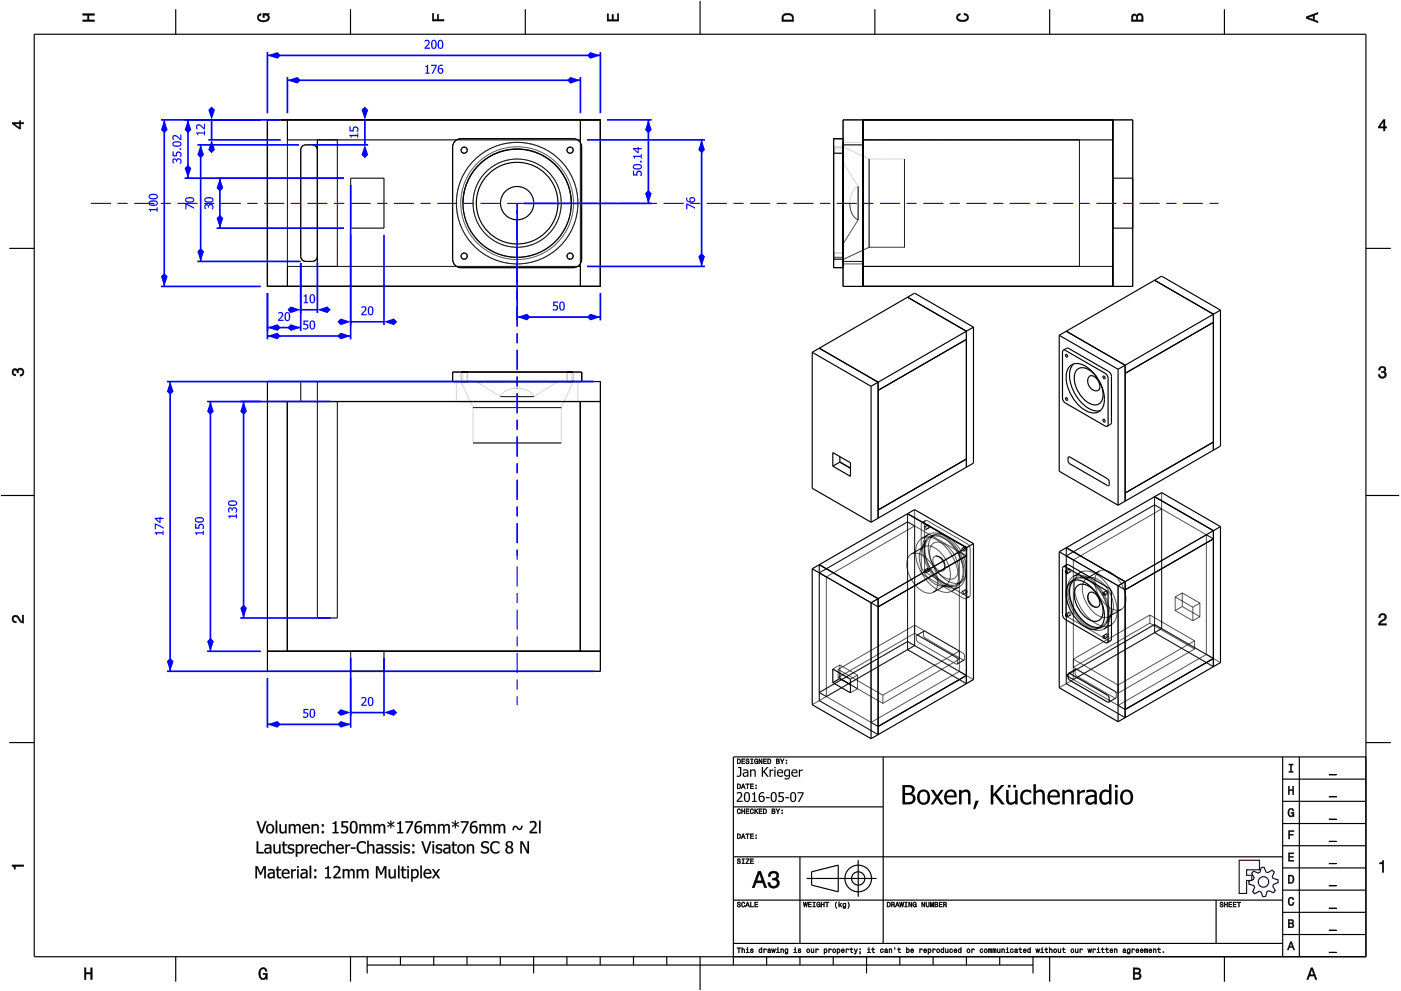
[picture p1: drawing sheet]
<svg xmlns="http://www.w3.org/2000/svg" width="420mm" height="297mm" viewBox="0 0 420 297" stroke-linecap="round" stroke-linejoin="round" font-family="sans-serif">
<g fill="none" stroke="#000" stroke-width=".35">
<path d="M10.3 10.3h399.3v276.5h-399.3zM52.7 2.8v7.5M105.1 2.8v7.5M157.5 2.8v7.5M210 .3v10M262.4 2.8v7.5M314.8 2.8v7.5M367.2 2.8v7.5M80.2 35.9h99.8v49.9h-99.8zM252.8 35.9h86.9v49.9h-86.9zM258.8 35.9v49.9M333.7 35.9v49.9"/>
<path d="M95.2 44.9a1.5 1.5 0 0 0-1.5-1.5h-2a1.5 1.5 0 0 0-1.5 1.5v32a1.5 1.5 0 0 0 1.5 1.5h2a1.5 1.5 0 0 0 1.5-1.5M95.2 41.9v38M136.3 42.5a2.49 2.49 0 0 1 1.9-1h33.7a2.5 2.5 0 0 1 2.5 2.5v33.7a2.5 2.5 0 0 1-2.5 2.5h-33.7a2.5 2.5 0 0 1-2.5-2.5v-33.7zM250 44.7v32.4M252.8 41.5h-2.8v38.7h2.8v-19.3M2.8 74.4h7.5M138.8 60.9a16.2 16.2 0 0 1 16.3-16.2 16.2 16.2 0 0 1 16.2 16.2M252.8 75.8v1.9M252.8 77.8h.1M409.6 74.4h7.5M80.2 114.4h99.8v86.8h-99.8zM135.7 114.4v-2.9h38.7v2.9"/>
<path d="M138.3 114.4h.1M138.8 114.4h.1M171.3 114.4h.1M171.9 114.4h.1M80.2 120.3h99.8M86.2 120.3v74.9M174.1 120.3v74.9M.3 148.5h10M272.2 154l2.1-1.2 17.6 10.1M272.2 154l17.6 10.2M272.2 154l-28.6 16.5M346.3 148.9l17.6 10.2v40.7"/>
<path d="M366 157.8l-28.6 16.6M366 157.8l-17.6-10.1-28.6 16.5M366 157.8v40.8l-2.1 1.2M409.6 148.5h10M243.6 170.5v40.7l17.6 10.2M243.6 170.5l17.6 10.2M245.7 169.3l17.7 10.1v40.8M289.8 164.2v40.7M289.8 166.6l-26.4 15.3M289.8 164.2l-28.6 16.5M291.9 162.9v40.8l-28.5 16.5M291.9 162.9l-2.1 1.3"/>
<path d="M317.7 165.4v40.7l17.6 10.2M317.7 165.4l17.6 10.2M318.9 169.9l1-.6h.6l11.9 6.9 .6 .5 .3 1v13.8l-.2 .6-1 .5M318.9 169.9h.6l11.9 6.9 .6 .5 .3 1v13.8l-.2 .5M318.9 169.9l-.3 .5v13.8l.2 .7 .7 .8 11.9 6.9h.7M319.6 171.1a.44 .44 0 0 1 .5 .3 .44 .44 0 0 1-.2 .5l-.3-.3zM319.8 164.2l-2.1 1.2M319.8 164.2l17.6 10.2M320.9 174.6a4.1 4.1 0 0 1 5.3 .5 12.1 12.1 0 0 1 4.9 10.9 3.2 3.2 0 0 1-4.9 2.3 11.9 11.9 0 0 1-6.3-12zM322 174a6.5 6.5 0 0 0-.6 6.9 10.7 10.7 0 0 0 7.1 7.1l1.5-.1M326.6 177.8a1.55 1.55 0 0 1 2.3 .6 2.58 2.58 0 0 1 .4 3.5 2.78 2.78 0 0 1-2.7-4.1zM329.2 178.3a5.5 5.5 0 0 0-5.4-3.1 3.4 3.4 0 0 0-1.5 4.4 8.5 8.5 0 0 0 5.9 6.6 2.76 2.76 0 0 0 2.6-3.6l-.9-3.1"/>
<path d="M330.9 177.6a.44 .44 0 0 1 .5 .3 .44 .44 0 0 1-.2 .5l-.4-.3zM335.3 175.6v40.7M337.4 174.4l-2.1 1.2M337.4 174.4v40.7M363.9 161.5l-26.5 15.3M80.2 195.2h99.8M261.2 180.7v40.7M319.6 184.1a.44 .44 0 0 1 .5 .3 .44 .44 0 0 1-.2 .5l-.4-.5zM330.9 190.6a.44 .44 0 0 1 .5 .2 .44 .44 0 0 1-.2 .6l-.4-.5zM363.9 199.8l-28.6 16.5M363.9 197.4l-26.5 15.3M249.8 200.5l5.3 3.1v4.1l-5.3-3.1z"/>
<path d="M251.9 203.4l3.2 1.8M251.9 203.4l-2.1 1.2M251.9 201.8v1.6M289.8 202.5l-26.4 15.3M320.5 201.8l.3 .1 11.3 6.5 .5 .6v1.3l-.5 .1-11.3-6.5-.5-.7zM2.8 222.6h7.5M263.4 220.2l-2.2 1.2M264.9 226.9v55.9M384.7 233.5h24.9M384.7 226.9v59.9M389.7 226.9v59.9M409.6 222.6h7.5"/>
<path d="M409.6 226.9h-189.7v62.4M219.9 256.8h164.8M219.9 241.8h45M239.9 256.8v26M257.4 257.8v11M384.7 253.5h24.9M384.7 246.8h24.9M384.7 240.2h24.9M219.9 269.8h164.8M241.9 263.3h21M243.4 261.3l8-2v8l-8-2zM364.7 269.8v13"/>
<path d="M384.7 273.5h24.9M384.7 266.8h24.9M384.7 260.1h24.9M52.7 286.8v7.5M105.1 286.8v7.5M110.1 289.3h199.7M110.1 286.8v5M120.1 286.8v2.5M130.1 286.8v2.5M140.1 286.8v2.5M150 286.8v2.5M160 286.8v5"/>
<path d="M170 286.8v2.5M180 286.8v2.5M190 286.8v2.5M200 286.8v2.5M210 286.8v10M219.9 282.8h164.8M229.9 286.8v2.5M239.9 286.8v2.5M249.9 286.8v2.5M259.9 286.8v5M269.9 286.8v2.5M279.8 286.8v2.5"/>
<path d="M289.8 286.8v2.5M299.8 286.8v2.5M309.8 286.8v5M314.8 286.8v7.5M367.2 286.8v7.5M384.7 280.1h24.9"/>
<circle cx="139.2" cy="45" r=".92"/>
<circle cx="171" cy="45" r=".92"/>
<circle cx="139.2" cy="76.8" r=".92"/>
<circle cx="155.1" cy="60.9" r="5"/>
<circle cx="155.1" cy="60.9" r="12.2"/>
<circle cx="155.1" cy="60.9" r="16.2"/>
<circle cx="171" cy="76.8" r=".92"/>
<circle cx="257.4" cy="263.3" r="4"/>
<circle cx="257.4" cy="263.3" r="2"/>
</g>
<g fill="#000">
<path d="M24.8 4.1h3.5v.5h-1.6v1.4h1.6v.4h-3.5v-.4h1.5v-1.4h-1.5z" fill-rule="evenodd"/>
<path d="M77.5 4.4l.8-.3v.5h-.3a.68 .68 0 0 0-.5 .6 .68 .68 0 0 0 .4 .7 1.68 1.68 0 0 0 2.5-.6 .92 .92 0 0 0-1.1-.8v.8h-.5v-1.3h1.9v.3l-.4 .1 .4 .4a1.19 1.19 0 0 1-.9 1.7 1.9 1.9 0 0 1-2.7-1.3z" fill-rule="evenodd"/>
<path d="M129.7 4h.4v1.8h1v-1.4h.4v1.4h1.7v.5h-3.5z" fill-rule="evenodd"/>
<path d="M182.1 4.2h.4v1.7h1v-1.6h.5v1.6h1.2v-1.8h.4v2.2h-3.5z" fill-rule="evenodd"/>
<path d="M234.9 4.3a2.18 2.18 0 0 0-.4 2.1h3.5v-1.1a1.91 1.91 0 0 0-3.1-1zM235.2 4.7l.4-.2a1.44 1.44 0 0 1 2 .8v.7h-2.7l.1-1.1z" fill-rule="evenodd"/>
<path d="M287.1 4.4l.9-.4v.5l-.3 .1a.66 .66 0 0 0-.5 .6 .66 .66 0 0 0 .4 .6l.5 .2a1.58 1.58 0 0 0 2-.8 .9 .9 0 0 0-1-.7v-.5a1.24 1.24 0 0 1 1.4 1 1.24 1.24 0 0 1-1.1 1.4 1.92 1.92 0 0 1-2.6-1.2z" fill-rule="evenodd"/>
<path d="M339.6 4.4l-.3 2h3.5v-1.3a.98 .98 0 0 0-.7-1.1 .98 .98 0 0 0-1.2 .6 .83 .83 0 0 0-1.3-.2zM339.9 4.8l.4-.2 .4 .2 .1 1.2h-1.1zM341.3 4.7l.5-.2a.57 .57 0 0 1 .6 .7v.8h-1.2z" fill-rule="evenodd"/>
<path d="M391.7 5v.5l3.5 1.3v-.5l-1-.3v-1.4l1-.4v-.5zM392.2 5.3l1.6-.6v1.1z" fill-rule="evenodd"/>
<path d="M3.7 36.7v.4l2.1 1.6h.4v-1.6h.9v-.4h-.9v-.5h-.4v.5zM4.3 37.1h1.5v1.2z" fill-rule="evenodd"/>
<path d="M414.9 35.8l-1.5 2.1v.5h1.5v.8h.5v-.8h.5v-.4h-.5v-2.2zM414.9 36.4v1.6h-1.1z" fill-rule="evenodd"/>
<path d="M3.8 110.7a.85 .85 0 0 1 1.4 .2 1.11 1.11 0 0 1 1.6-.4 1.11 1.11 0 0 1 .3 1.6l-.6 .6-.5 .1v-.5a.72 .72 0 0 0 .9-.7 .72 .72 0 0 0-.8-.7 .72 .72 0 0 0-.6 .9h-.4a.62 .62 0 0 0-.4-.8 .62 .62 0 0 0-.8 .4 .62 .62 0 0 0 .5 .8h.3v.5a1.17 1.17 0 0 1-1.1-.7 1.17 1.17 0 0 1 .2-1.3z" fill-rule="evenodd"/>
<path d="M413.7 110.1a1.01 1.01 0 0 1 1.6-.2 1.01 1.01 0 0 1-.1 1.5 1.11 1.11 0 0 1 .4 1.6 1.11 1.11 0 0 1-1.6 .3l-.6-.6v-.5h.4a.72 .72 0 0 0 .7 .9 .72 .72 0 0 0 .7-.8 .72 .72 0 0 0-.9-.6v-.4a.62 .62 0 0 0 .8-.4 .62 .62 0 0 0-.4-.8 .62 .62 0 0 0-.8 .5v.4h-.5z" fill-rule="evenodd"/>
<path d="M3.9 184.7a1.22 1.22 0 0 1 2 .7l.8 .9v-1.9h.4v2.4a2.76 2.76 0 0 1-2.1-1.8 .69 .69 0 0 0-1 .5 .69 .69 0 0 0 .9 .7l-.1 .5a1.19 1.19 0 0 1-1.1-.7 1.19 1.19 0 0 1 .2-1.3z" fill-rule="evenodd"/>
<path d="M413.8 184.2a1.17 1.17 0 0 1 1.9 .3 1.17 1.17 0 0 1-1 1.7l-.8 .7h1.9v.5h-2.4a2.75 2.75 0 0 1 1.8-2.1 .69 .69 0 0 0-.5-1 .69 .69 0 0 0-.8 .8h-.4z" fill-rule="evenodd"/>
<path d="M221.1 227.5v1.5h.5a.77 .77 0 0 0 .6-.8 .77 .77 0 0 0-.6-.7zM221.3 227.6a.57 .57 0 0 1 .6 .6 .57 .57 0 0 1-.6 .6zM222.4 227.5v1.5h1v-.2h-.8v-.5h.7v-.2h-.7v-.5h.8v-.1zM223.8 227.5a.6 .6 0 0 0 .1 .7 .6 .6 0 0 0 .6 .2 .33 .33 0 0 1-.3 .4 .33 .33 0 0 1-.4-.3h-.2a.54 .54 0 0 0 .6 .5 .54 .54 0 0 0 .5-.6 .54 .54 0 0 0-.7-.4 .28 .28 0 0 1 .1-.4 .28 .28 0 0 1 .4 .3h.2l-.1-.2-.2-.3zM225.1 227.5v.1h.3v1.2h-.3v.2h.8v-.2h-.3v-1.2h.3v-.1zM226.4 227.6a.72 .72 0 0 0-.2 1 .72 .72 0 0 0 .9 .3l.2 .1v-.9h-.5v.2h.3l-.2 .5a.52 .52 0 0 1-.6-.6 .52 .52 0 0 1 .7-.4l.3 .1-.3-.5zM227.6 227.5v1.5h.2v-1.3l.5 1.3h.3v-1.5h-.2v1.2l-.6-1.2zM228.9 227.5v1.5h1v-.2h-.8v-.5h.7v-.2h-.7v-.5h.8v-.1zM230.2 227.5v1.5h.5a.77 .77 0 0 0 .6-.8 .77 .77 0 0 0-.6-.7zM230.4 227.6a.57 .57 0 0 1 .6 .6 .57 .57 0 0 1-.6 .6zM232.8 227.5v1.5h.5a.42 .42 0 0 0 .5-.4 .42 .42 0 0 0-.3-.5l.2-.2-.1-.3zM233 227.6h.3a.23 .23 0 0 1 .3 .3 .23 .23 0 0 1-.3 .2h-.3zM233 228.3h.3a.26 .26 0 0 1 .3 .2 .26 .26 0 0 1-.3 .3h-.3zM234 227.5l.5 .9v.6h.2v-.7l.5-.8h-.2l-.4 .7-.4-.7zM235.7 228.6v.4h.3v-.4zM235.7 227.8v.3h.3v-.3z" fill-rule="evenodd"/>
<path d="M221.1 234.9v1.5h.5a.77 .77 0 0 0 .6-.7 .77 .77 0 0 0-.6-.8zM221.3 235.1a.57 .57 0 0 1 .6 .6 .57 .57 0 0 1-.6 .6zM222.8 234.9l-.6 1.5h.2l.2-.4h.6l.1 .4h.2l-.5-1.5zM222.9 235.2l.2 .6h-.4zM223.6 234.9v.2h.5v1.3h.2v-1.3h.4v-.2zM225 234.9v1.5h1v-.1h-.8v-.5h.7v-.2h-.7v-.5h.8v-.2zM226.6 236.1v.3h.3v-.3zM226.6 235.3v.3h.3v-.3z" fill-rule="evenodd"/>
<path d="M386.3 235.7h.4v1h1v-1h.3v2.5h-.3v-1.2h-1v1.2h-.4z" fill-rule="evenodd"/>
<path d="M386.5 229h1.3v.3h-.5v1.9h.5v.3h-1.3v-.3h.5v-1.9h-.5z" fill-rule="evenodd"/>
<path d="M3.6 259.2h3.5v.5h-2.5v.8h-.3a.77 .77 0 0 0-.7-.9z" fill-rule="evenodd"/>
<path d="M221.2 257.5a.6 .6 0 0 0 .1 .7 .6 .6 0 0 0 .6 .2 .33 .33 0 0 1-.3 .4 .33 .33 0 0 1-.4-.4h-.2a.54 .54 0 0 0 .6 .6 .54 .54 0 0 0 .5-.7 .54 .54 0 0 0-.7-.3 .28 .28 0 0 1 .2-.5 .28 .28 0 0 1 .3 .3h.2l-.1-.2-.2-.2zM222.5 257.4v.2h.3v1.1h-.3v.2h.8v-.2h-.3v-1.1h.3v-.2zM223.7 257.4v.2h.8l-.9 1.3h1.1v-.2h-.8l.8-1.3zM225 257.4v1.5h1v-.2h-.8v-.5h.7v-.2h-.7v-.4h.8v-.2z" fill-rule="evenodd"/>
<path d="M221.1 249.9v1.5h.5a.77 .77 0 0 0 .6-.7 .77 .77 0 0 0-.6-.8zM221.3 250.1a.57 .57 0 0 1 .6 .6 .57 .57 0 0 1-.6 .5zM222.8 249.9l-.6 1.5h.2l.2-.4h.6l.1 .4h.2l-.5-1.5zM222.9 250.1l.2 .7h-.4zM223.6 249.9v.2h.5v1.3h.2v-1.3h.4v-.2zM225 249.9v1.5h1v-.2h-.8v-.5h.7v-.2h-.7v-.4h.8v-.2zM226.6 251.1v.3h.3v-.3zM226.6 250.3v.3h.3v-.3z" fill-rule="evenodd"/>
<path d="M221.2 242.6a.72 .72 0 0 0-.2 1 .72 .72 0 0 0 1 .2l.1-.4-.4 .4a.56 .56 0 0 1-.4-.6 .56 .56 0 0 1 .5-.6l.3 .3-.3-.5zM222.4 242.4v1.5h.2v-.7h.6v.7h.2v-1.5h-.2v.6h-.6v-.6zM223.7 242.4v1.5h1v-.2h-.8v-.5h.7v-.1h-.7v-.5h.8v-.2zM225.1 242.6a.72 .72 0 0 0-.2 1 .72 .72 0 0 0 1 .2l.1-.4-.4 .4a.56 .56 0 0 1-.4-.6 .56 .56 0 0 1 .5-.6l.3 .3-.3-.5zM226.3 242.4v1.5h.2l.2-.7 .5 .7h.2l-.6-.8 .6-.7h-.2l-.7 .7v-.7zM227.6 242.4v1.5h1v-.2h-.8v-.5h.7v-.1h-.7v-.5h.8v-.2zM228.9 242.4v1.5h.5a.77 .77 0 0 0 .6-.7 .77 .77 0 0 0-.6-.8zM229.1 242.6a.57 .57 0 0 1 .6 .6 .57 .57 0 0 1-.6 .5zM231.5 242.4v1.5h.5a.42 .42 0 0 0 .5-.3 .42 .42 0 0 0-.3-.5l.2-.2-.1-.4zM231.7 242.6h.3a.23 .23 0 0 1 .3 .2 .23 .23 0 0 1-.3 .3h-.3zM231.7 243.2h.3a.26 .26 0 0 1 .3 .3 .26 .26 0 0 1-.3 .2h-.3zM232.7 242.4l.5 .9v.6h.2v-.6l.5-.9h-.2l-.4 .7-.4-.7zM234.4 243.6v.3h.3v-.3zM234.4 242.8v.3h.3v-.3z" fill-rule="evenodd"/>
<path d="M386.4 255.6h1.6v.3h-1.3v.8h1.2v.3h-1.2v.8h1.3v.3h-1.6z" fill-rule="evenodd"/>
<path d="M386.4 249h1.7v.3h-1.3v.7h1v.3h-1v1.2h-.4z" fill-rule="evenodd"/>
<path d="M386.5 242.6a.85 .85 0 0 1 .9-.3 .85 .85 0 0 1 .6 .8h-.3l-.3-.5a1.04 1.04 0 0 0-.9 .9 1.04 1.04 0 0 0 .7 1.1l.4-.2 .1-.6h-.5v-.3h.9v1.3l-.3-.3-.4 .4a1.2 1.2 0 0 1-1.1-1.9z" fill-rule="evenodd"/>
<path d="M221.2 270.5a.6 .6 0 0 0 .1 .6 .6 .6 0 0 0 .6 .3 .33 .33 0 0 1-.3 .4 .33 .33 0 0 1-.4-.4h-.2a.54 .54 0 0 0 .6 .6 .54 .54 0 0 0 .5-.7 .54 .54 0 0 0-.7-.4 .28 .28 0 0 1 .2-.4 .28 .28 0 0 1 .3 .3h.2l-.1-.2-.2-.2zM222.5 270.5a.72 .72 0 0 0-.2 1 .72 .72 0 0 0 1 .3l.1-.5-.4 .4a.56 .56 0 0 1-.4-.6 .56 .56 0 0 1 .5-.5l.3 .2-.3-.4zM224.1 270.4l-.6 1.5h.2l.2-.5h.6l.1 .5h.2l-.5-1.5zM224.2 270.6l.2 .7h-.4zM225 270.4v1.5h1v-.2h-.8v-1.3zM226.3 270.4v1.5h1v-.2h-.8v-.5h.7v-.2h-.7v-.4h.8v-.2z" fill-rule="evenodd"/>
<path d="M227.4 261.1l-1.8 5h.6l.6-1.5h1.9l.6 1.5h.6l-1.8-5zM227.8 261.8l.7 2.2h-1.5zM230.8 261.5l-.4 1.2h.6a.88 .88 0 0 1 .5-1.1 .88 .88 0 0 1 1.1 .4 .88 .88 0 0 1-.3 1.2h-.7v.6a1.03 1.03 0 0 1 1.4 .6 1.03 1.03 0 0 1-.7 1.3 1.03 1.03 0 0 1-1.3-.7l-.1-.5h-.6a1.68 1.68 0 0 0 2.1 1.7 1.68 1.68 0 0 0 .9-2.6l-.4-.2a1.29 1.29 0 0 0 .6-1.6 1.29 1.29 0 0 0-1.5-.7z" fill-rule="evenodd"/>
<path d="M240.9 270.4l.2 1.5h.2l.2-1.3 .3 1.3h.2l.2-1.5h-.2l-.1 1.3-.3-1.3h-.1l-.3 1.3-.1-1.3zM242.4 270.4v1.5h.9v-.2h-.7v-.5h.7v-.2h-.7v-.4h.7v-.2zM243.8 270.4v.2h.3v1.1h-.3v.2h.7v-.2h-.3v-1.1h.3v-.2zM245 270.5a.72 .72 0 0 0-.2 1 .72 .72 0 0 0 1 .3l.2 .1v-.8h-.6v.2h.4l-.2 .4a.52 .52 0 0 1-.6-.6 .52 .52 0 0 1 .7-.4l.3 .1-.3-.4zM246.2 270.4v1.5h.2v-.7h.6v.7h.2v-1.5h-.2v.6h-.6v-.6zM247.5 270.4v.2h.4v1.3h.2v-1.3h.5v-.2zM250.8 270.3a1.35 1.35 0 0 0 .1 2 1.84 1.84 0 0 1 0-2zM251.5 270.3v1.6h.2l.2-.6 .4 .6h.2l-.5-.8 .5-.4-.8 .5v-.9zM252.9 270.8a.55 .55 0 0 0-.2 .8 .55 .55 0 0 0 .8 .1 .4 .4 0 0 1-.2 .4 .4 .4 0 0 1-.5-.1 .47 .47 0 0 0 .5 .3 .47 .47 0 0 0 .4-.5v-1.1l-.2 .2-.3-.2zM253 271l.1-.1a.39 .39 0 0 1 .4 .4 .39 .39 0 0 1-.5 .3zM254.3 270.3a1.85 1.85 0 0 1 0 2 1.22 1.22 0 0 0 0-2z" fill-rule="evenodd"/>
<path d="M266 270.4v1.5h.5a.77 .77 0 0 0 .6-.8 .77 .77 0 0 0-.6-.7zM266.2 270.6a.57 .57 0 0 1 .7 .5 .57 .57 0 0 1-.7 .6zM267.3 270.4v1.5h.2v-.7a.45 .45 0 0 1 .5 .2 .45 .45 0 0 1 .1 .5l.2-.1-.2-.7a.41 .41 0 0 0 .2-.4 .41 .41 0 0 0-.5-.3zM267.5 270.6h.3a.25 .25 0 0 1 .3 .2 .25 .25 0 0 1-.3 .3h-.3zM269 270.4l-.5 1.5h.2l.1-.5h.6l.2 .5h.2l-.6-1.5zM269.1 270.6l.2 .7h-.4zM269.7 270.4l.3 1.5h.2l.2-1.3 .2 1.3h.2l.3-1.5h-.2l-.2 1.3-.2-1.3h-.2l-.2 1.3-.2-1.3zM271.3 270.4v.2h.3v1.1h-.3v.2h.8v-.2h-.3v-1.1h.3v-.2zM272.5 270.4v1.5h.2v-1.3l.6 1.3h.2v-1.5h-.2v1.2l-.5-1.2zM273.9 270.5a.72 .72 0 0 0-.2 1 .72 .72 0 0 0 .9 .3l.2 .1v-.8h-.5v.2h.3l-.2 .4a.52 .52 0 0 1-.5-.6 .52 .52 0 0 1 .7-.4l.2 .1-.3-.4zM276.4 270.4v1.5h.2v-1.3l.6 1.3h.2v-1.5h-.2v1.2l-.6-1.2zM277.7 270.4v.9a.52 .52 0 0 0 .5 .6 .52 .52 0 0 0 .5-.6v-.9h-.2v.9a.33 .33 0 0 1-.3 .4 .33 .33 0 0 1-.3-.4v-.9zM279 270.4v1.5h.1v-1.4l.3 1.4h.2l.3-1.4v1.4h.1v-1.5h-.2l-.3 1.3-.3-1.3zM280.3 270.4v1.5h.6a.42 .42 0 0 0 .4-.3 .42 .42 0 0 0-.2-.5l.2-.2-.1-.4zM280.5 270.6h.3a.23 .23 0 0 1 .3 .2 .23 .23 0 0 1-.3 .2h-.3zM280.5 271.2h.3a.26 .26 0 0 1 .3 .2 .26 .26 0 0 1-.3 .3h-.3zM281.6 270.4v1.5h1v-.2h-.8v-.5h.7v-.2h-.7v-.4h.8v-.2zM282.9 270.4v1.5h.2v-.7a.45 .45 0 0 1 .5 .2 .45 .45 0 0 1 .1 .5l.2-.1-.2-.7a.41 .41 0 0 0 .2-.4 .41 .41 0 0 0-.5-.3zM283.1 270.6h.3a.25 .25 0 0 1 .3 .2 .25 .25 0 0 1-.3 .3h-.3z" fill-rule="evenodd"/>
<path d="M366 270.5a.6 .6 0 0 0 0 .6 .6 .6 0 0 0 .7 .3 .33 .33 0 0 1-.3 .4 .33 .33 0 0 1-.4-.4h-.2a.54 .54 0 0 0 .6 .6 .54 .54 0 0 0 .5-.7 .54 .54 0 0 0-.8-.4 .28 .28 0 0 1 .2-.4 .28 .28 0 0 1 .4 .3h.2l-.1-.2-.2-.2zM367.2 270.4v1.5h.2v-.7h.6v.7h.2v-1.5h-.2v.6h-.6v-.6zM368.5 270.4v1.5h.9v-.2h-.7v-.5h.7v-.2h-.7v-.4h.7v-.2zM369.8 270.4v1.5h.9v-.2h-.7v-.5h.7v-.2h-.7v-.4h.7v-.2zM371 270.4v.2h.5v1.3h.2v-1.3h.4v-.2z" fill-rule="evenodd"/>
<path d="M386.3 262.3v2.5h.9a1.28 1.28 0 0 0 1-1.3 1.28 1.28 0 0 0-1-1.2zM386.7 262.6a.96 .96 0 0 1 1.1 .9 .96 .96 0 0 1-1.1 1z" fill-rule="evenodd"/>
<path d="M386.3 275.6v2.5h1a.7 .7 0 0 0 .8-.5 .7 .7 0 0 0-.5-.9l.4-.5a.62 .62 0 0 0-.8-.6zM386.7 275.9h.5a.38 .38 0 0 1 .4 .4 .38 .38 0 0 1-.4 .3h-.5zM386.7 276.9h.5a.43 .43 0 0 1 .5 .4 .43 .43 0 0 1-.5 .5h-.5z" fill-rule="evenodd"/>
<path d="M386.5 269.2a.85 .85 0 0 1 1-.3 .85 .85 0 0 1 .6 .8h-.4l-.3-.5a1.05 1.05 0 0 0-.8 .9 1.05 1.05 0 0 0 .6 1.1l.4-.2 .2-.5h.3a.89 .89 0 0 1-.8 1 .89 .89 0 0 1-1-.7z" fill-rule="evenodd"/>
<path d="M413.7 258.6a.77 .77 0 0 0 1-.7h.3v3.5h-.5v-2.4h-.8z" fill-rule="evenodd"/>
<path d="M25.3 290.1h.5v1.4h1.4v-1.4h.5v3.5h-.5v-1.7h-1.4v1.7h-.5z" fill-rule="evenodd"/>
<path d="M78 290.5a1.19 1.19 0 0 1 1.3-.5 1.19 1.19 0 0 1 .8 1.1h-.5l-.1-.3a.68 .68 0 0 0-.6-.4 .68 .68 0 0 0-.6 .4 1.68 1.68 0 0 0 .6 2.5 .92 .92 0 0 0 .8-1.2h-.8v-.4h1.3v1.9h-.3l-.1-.5-.4 .4a1.19 1.19 0 0 1-1.7-.9v-1.5z" fill-rule="evenodd"/>
<path d="M221 284.1v.1h.5v1.4h.2v-1.4h.4v-.1zM222.4 284v1.6h.2v-.9l.3-.2 .2 .2v.9h.2v-.8a.38 .38 0 0 0-.2-.4 .38 .38 0 0 0-.5 .2v-.6zM223.8 284.4l.3 .2v.8l-.4 .2h1l-.4-.2v-1zM224.1 284l.2 .2zM225.2 284.5l-.1 .4 .6 .2a.26 .26 0 0 1-.2 .4 .26 .26 0 0 1-.3-.3h-.2a.42 .42 0 0 0 .6 .4 .42 .42 0 0 0 .1-.7l-.5-.2 .3-.2 .4 .2-.1-.2zM227.7 284.5a.54 .54 0 0 0-.2 .8 .54 .54 0 0 0 .8 .1l.2 .2v-1.6h-.2v.6l-.3-.2zM227.8 284.6h.1a.39 .39 0 0 1 .4 .4 .39 .39 0 0 1-.5 .3zM229 284.4v1.2h.2l.1-1 .6 .2a.38 .38 0 0 0-.3-.4 .38 .38 0 0 0-.4 .2zM230.4 284.5l-.2 .2 .6-.2 .1 .3a.42 .42 0 0 0-.7 .2 .42 .42 0 0 0 .3 .6l.7-.2-.2-1zM230.4 285.2a.25 .25 0 0 1 .5 0 .25 .25 0 0 1-.5 0zM231.3 284.4l.3 1.2h.2l.2-1 .1 1h.2l.3-1.2h-.2l-.2 1-.1-1h-.2l-.2 1-.2-1zM232.9 284.4l.3 .2v.8l-.4 .2h1l-.4-.2v-1zM233.2 284l.2 .2zM234.1 284.4v1.2h.2v-.9l.3-.2 .2 .2v.9h.2v-.8a.38 .38 0 0 0-.2-.4 .38 .38 0 0 0-.5 .2zM235.5 284.5a.55 .55 0 0 0-.2 .8 .55 .55 0 0 0 .8 .1 .4 .4 0 0 1-.2 .4 .4 .4 0 0 1-.5-.1 .47 .47 0 0 0 .5 .3 .47 .47 0 0 0 .4-.5v-1.1l-.2 .2-.3-.2zM235.6 284.6h.1a.39 .39 0 0 1 .4 .4 .39 .39 0 0 1-.5 .3zM238.1 284.4l.3 .2v.8l-.4 .2h1l-.4-.2v-1zM238.4 284l.2 .2zM239.4 284.5v.4l.6 .2a.26 .26 0 0 1-.2 .4 .26 .26 0 0 1-.3-.3h-.2a.42 .42 0 0 0 .6 .4 .42 .42 0 0 0 .1-.7l-.5-.2 .3-.2 .4 .2-.1-.2zM241.9 285a.57 .57 0 0 0 1.1 0 .57 .57 0 0 0-1.1 0zM242.1 284.6h.1a.39 .39 0 0 1 .5 .4 .39 .39 0 0 1-.6 .3zM243.2 284.4v.8a.38 .38 0 0 0 .3 .4 .38 .38 0 0 0 .4-.2l.2 .2v-1.2h-.2v.8l-.3 .2-.2-.1v-.9zM244.6 284.4v1.2h.2l.1-1 .6 .2a.38 .38 0 0 0-.3-.4 .38 .38 0 0 0-.4 .2zM247.1 284.4v1.6h.2l.1-.5a.53 .53 0 0 0 .7-.5 .53 .53 0 0 0-.8-.4zM247.4 284.6h.1a.39 .39 0 0 1 .4 .4 .39 .39 0 0 1-.5 .3zM248.5 284.4v1.2h.2l.1-1 .6 .2a.38 .38 0 0 0-.3-.4 .38 .38 0 0 0-.4 .2zM249.7 285a.57 .57 0 0 0 1.1 0 .57 .57 0 0 0-1.1 0zM249.9 284.6h.1a.39 .39 0 0 1 .5 .4 .39 .39 0 0 1-.6 .3zM251 284.4v1.6h.2l.1-.5a.53 .53 0 0 0 .7-.5 .53 .53 0 0 0-.8-.4zM251.3 284.6h.1a.39 .39 0 0 1 .4 .4 .39 .39 0 0 1-.5 .3zM252.4 284.5a.57 .57 0 0 0-.1 .9 .57 .57 0 0 0 .9 0v-.2l-.5 .2-.2-.4h.7l-.1-.5-.3-.1zM252.6 284.6l.3-.1 .1 .4h-.5zM253.7 284.4v1.2h.2l.1-1 .6 .2a.38 .38 0 0 0-.3-.4 .38 .38 0 0 0-.4 .2zM255.2 284.1v.3l-.4 .2h.4v.9l.6 .1-.4-.5v-.5h.4v-.2h-.4v-.3zM256.1 284.4l.5 1.2-.4 .4h.3l.7-1.6h-.2l-.3 1-.4-1zM257.8 284.4v.3h.3v-.3zM257.8 285.2l.2 .4-.2 .4 .3-.4v-.4zM260.2 284.4l.3 .2v.8l-.4 .2h1l-.4-.2v-1zM260.5 284l.2 .2zM261.7 284.1v.3l-.4 .2h.4v.9l.6 .1-.4-.5v-.5h.4v-.2h-.4v-.3zM264.1 284.5a.57 .57 0 0 0-.1 .9 .57 .57 0 0 0 .9-.1l-.1-.2a.32 .32 0 0 1-.5 .1 .32 .32 0 0 1 0-.5 .32 .32 0 0 1 .4 .1h.2l-.2-.4zM265.4 284.5l-.1 .2 .5-.2 .1 .3a.42 .42 0 0 0-.6 .2 .42 .42 0 0 0 .3 .6l.7-.2-.2-1zM265.5 285.2a.25 .25 0 0 1 .5 0 .25 .25 0 0 1-.5 0zM266.6 284.4v1.2h.2v-.9l.3-.2 .2 .2v.9h.2v-.8a.38 .38 0 0 0-.3-.4 .38 .38 0 0 0-.4 .2zM268.3 284l.1 .6zM269.5 284.1v.3l-.4 .2h.4v.9l.6 .1-.5-.5v-.5h.5v-.2h-.5v-.3zM271.8 284v1.6l.2-.2a.49 .49 0 0 0 .8-.4 .49 .49 0 0 0-.8-.4v-.6zM272.1 284.6h.1a.39 .39 0 0 1 .4 .4 .39 .39 0 0 1-.5 .3zM273.2 284.5a.57 .57 0 0 0-.1 .9 .57 .57 0 0 0 .8 0l.1-.2-.6 .2-.1-.4h.7l-.1-.5-.4-.1zM273.3 284.6l.4-.1 .1 .4h-.5zM275.8 284.4v1.2h.2v-1l.7 .2a.38 .38 0 0 0-.3-.4 .38 .38 0 0 0-.5 .2zM277.1 284.5a.57 .57 0 0 0-.1 .9 .57 .57 0 0 0 .8 0l.1-.2-.6 .2-.1-.4h.7l-.1-.5-.4-.1zM277.2 284.6l.4-.1 .1 .4h-.5zM278.3 284.4v1.6h.2v-.5a.53 .53 0 0 0 .8-.5 .53 .53 0 0 0-.8-.4zM278.6 284.6a.39 .39 0 0 1 .5 .4 .39 .39 0 0 1-.5 .3zM279.7 284.4v1.2h.2v-1l.7 .2a.38 .38 0 0 0-.3-.4 .38 .38 0 0 0-.5 .2zM280.8 285a.6 .6 0 0 0 1.2 0 .6 .6 0 0 0-1.2 0zM281.1 284.6h.1a.39 .39 0 0 1 .4 .4 .39 .39 0 0 1-.5 .3zM282.2 284.5a.54 .54 0 0 0-.1 .8 .54 .54 0 0 0 .8 .1l.2 .2v-1.6h-.2v.6l-.3-.2zM282.4 284.6h.1a.39 .39 0 0 1 .4 .4 .39 .39 0 0 1-.5 .3zM283.5 284.4v.8a.38 .38 0 0 0 .3 .4 .38 .38 0 0 0 .4-.2l.2 .2v-1.2h-.2v.8l-.3 .2-.2-.1v-.9zM284.9 284.5a.57 .57 0 0 0-.1 .9 .57 .57 0 0 0 .9-.1l-.2-.2a.32 .32 0 0 1-.4 .1 .32 .32 0 0 1 0-.5 .32 .32 0 0 1 .4 .1h.2l-.3-.4zM286.2 284.5a.57 .57 0 0 0-.1 .9 .57 .57 0 0 0 .8 0l.1-.2-.6 .2-.1-.4h.7l-.1-.5-.4-.1zM286.3 284.6l.4-.1 .1 .4h-.5zM287.4 284.5a.54 .54 0 0 0-.1 .8 .54 .54 0 0 0 .8 .1l.2 .2v-1.6h-.2v.6l-.3-.2zM287.6 284.6h.1a.39 .39 0 0 1 .4 .4 .39 .39 0 0 1-.5 .3zM289.9 285a.6 .6 0 0 0 1.2 0 .6 .6 0 0 0-1.2 0zM290.2 284.6h.1a.39 .39 0 0 1 .4 .4 .39 .39 0 0 1-.5 .3zM291.4 284.4v1.2h.1l.1-1 .7 .2a.38 .38 0 0 0-.3-.4 .38 .38 0 0 0-.5 .2zM294 284.5a.57 .57 0 0 0-.1 .9 .57 .57 0 0 0 .9-.1l-.2-.2a.32 .32 0 0 1-.4 .1 .32 .32 0 0 1-.1-.5 .32 .32 0 0 1 .5 .1h.2l-.3-.4zM295.1 285a.6 .6 0 0 0 1.2 0 .6 .6 0 0 0-1.2 0zM295.4 284.6h.1a.39 .39 0 0 1 .4 .4 .39 .39 0 0 1-.5 .3zM296.4 284.4v1.2h.2l.1-1.1 .2 1.1h.1l.2-1.1 .1 1.1h.2l-.2-1.2zM297.7 284.4v1.2h.2l.1-1.1 .2 1.1h.1l.2-1.1 .1 1.1h.2l-.2-1.2zM299.1 284.4v.8a.38 .38 0 0 0 .2 .4 .38 .38 0 0 0 .5-.2l.2 .2v-1.2h-.2v.8l-.3 .2-.2-.1v-.9zM300.4 284.4v1.2h.2v-.9l.3-.2 .2 .2v.9h.2v-.8a.38 .38 0 0 0-.3-.4 .38 .38 0 0 0-.4 .2zM301.8 284.4l.3 .2v.8l-.4 .2h1l-.4-.2v-1zM302.1 284l.2 .2zM303.1 284.5a.57 .57 0 0 0-.1 .9 .57 .57 0 0 0 .9-.1l-.2-.2a.32 .32 0 0 1-.4 .1 .32 .32 0 0 1-.1-.5 .32 .32 0 0 1 .5 .1h.2l-.3-.4zM304.4 284.5l-.1 .2 .5-.2 .1 .3a.42 .42 0 0 0-.6 .2 .42 .42 0 0 0 .3 .6l.7-.2-.3-1zM304.4 285.2a.25 .25 0 0 1 .5 0 .25 .25 0 0 1-.5 0zM305.8 284.1v.3l-.3 .2h.3l.1 .9 .6 .1-.5-.5v-.5h.5v-.2h-.5v-.3zM307 284.5a.57 .57 0 0 0-.1 .9 .57 .57 0 0 0 .8 0l.1-.2-.6 .2-.2-.4h.8l-.1-.5-.4-.1zM307.1 284.6l.3-.1 .2 .4h-.6zM308.2 284.5a.54 .54 0 0 0-.1 .8 .54 .54 0 0 0 .8 .1l.2 .2v-1.6h-.2v.6l-.3-.2zM308.4 284.6h.1a.39 .39 0 0 1 .4 .4 .39 .39 0 0 1-.5 .3zM310.6 284.4l.3 1.2h.1l.2-1 .2 1h.2l.3-1.2h-.2l-.2 1-.2-1h-.2l-.1 1-.2-1zM312.2 284.4l.3 .2v.8l-.4 .2h.9l-.3-.2v-1zM312.5 284l.2 .2zM313.6 284.1v.3l-.3 .2h.3l.1 .9 .6 .1-.5-.5v-.5h.5v-.2h-.5v-.3zM314.7 284v1.6h.2v-.9l.3-.2 .2 .2v.9h.2v-.8a.38 .38 0 0 0-.3-.4 .38 .38 0 0 0-.4 .2v-.6zM315.9 285a.6 .6 0 0 0 1.2 0 .6 .6 0 0 0-1.2 0zM316.2 284.6h.1a.39 .39 0 0 1 .4 .4 .39 .39 0 0 1-.5 .3zM317.3 284.4v.8a.38 .38 0 0 0 .2 .4 .38 .38 0 0 0 .5-.2l.2 .2v-1.2h-.2v.8l-.3 .2-.2-.1v-.9zM318.8 284.1v.3l-.3 .2h.3l.1 .9 .5 .1-.4-.5v-.5h.4v-.2h-.4v-.3zM321.1 285a.6 .6 0 0 0 1.2 0 .6 .6 0 0 0-1.2 0zM321.4 284.6h.1a.39 .39 0 0 1 .4 .4 .39 .39 0 0 1-.5 .3zM322.5 284.4v.8a.38 .38 0 0 0 .2 .4 .38 .38 0 0 0 .5-.2l.2 .2v-1.2h-.2l-.1 .8-.2 .2-.2-.1v-.9zM323.8 284.4v1.2h.2l.1-1 .6 .2a.38 .38 0 0 0-.3-.4 .38 .38 0 0 0-.4 .2zM326.2 284.4l.3 1.2h.1l.2-1 .2 1h.2l.3-1.2h-.2l-.2 1-.2-1h-.2l-.2 1-.1-1zM327.7 284.4v1.2h.2l.1-1 .6 .2a.38 .38 0 0 0-.3-.4 .38 .38 0 0 0-.4 .2zM329.1 284.4l.3 .2v.8l-.4 .2h.9l-.4-.2v-1zM329.3 284l.2 .2zM330.5 284.1v.3l-.3 .2h.3l.1 .9 .5 .1-.4-.5v-.5h.4v-.2h-.4v-.3zM331.8 284.1v.3l-.3 .2h.3l.1 .9 .5 .1-.4-.5v-.5h.4v-.2h-.4v-.3zM333 284.5a.57 .57 0 0 0-.1 .9 .57 .57 0 0 0 .8 0l.1-.2-.6 .2-.2-.4h.8l-.1-.5-.4-.1zM333.1 284.6l.3-.1 .2 .4h-.6zM334.2 284.4v1.2h.1l.1-.9 .3-.2 .2 .2v.9h.2v-.8a.38 .38 0 0 0-.3-.4 .38 .38 0 0 0-.5 .2zM336.9 284.5l-.1 .2 .5-.2 .1 .3a.42 .42 0 0 0-.6 .2 .42 .42 0 0 0 .3 .6l.6-.2-.2-1zM336.9 285.2a.25 .25 0 0 1 .5 0 .25 .25 0 0 1-.5 0zM338.1 284.5a.55 .55 0 0 0-.1 .8 .55 .55 0 0 0 .8 .1 .4 .4 0 0 1-.3 .4 .4 .4 0 0 1-.5-.1 .47 .47 0 0 0 .6 .3 .47 .47 0 0 0 .4-.5v-1.1l-.2 .2-.4-.2zM338.3 284.6a.39 .39 0 0 1 .5 .4 .39 .39 0 0 1-.5 .3zM339.4 284.4v1.2h.2l.1-1 .6 .2a.38 .38 0 0 0-.3-.4 .38 .38 0 0 0-.4 .2zM340.8 284.5a.57 .57 0 0 0-.1 .9 .57 .57 0 0 0 .8 0l.1-.2-.6 .2-.2-.4h.8l-.1-.5-.4-.1zM340.9 284.6l.3-.1 .2 .4h-.6zM342.1 284.5a.57 .57 0 0 0-.1 .9 .57 .57 0 0 0 .8 0l.1-.2-.6 .2-.2-.4h.8l-.1-.5-.4-.1zM342.2 284.6l.3-.1 .2 .4h-.6zM343.2 284.4v1.2h.2l.1-1.1 .1 1.1h.2l.1-1.1 .2 1.1h.1l-.1-1.2zM344.7 284.5a.57 .57 0 0 0-.1 .9 .57 .57 0 0 0 .8 0l.1-.2-.6 .2-.2-.4h.8l-.2-.5-.3-.1zM344.8 284.6l.3-.1 .2 .4h-.6zM345.9 284.4v1.2h.1l.1-.9 .2-.2 .3 .2v.9h.2v-.8a.38 .38 0 0 0-.3-.4 .38 .38 0 0 0-.5 .2zM347.4 284.1v.3l-.3 .2h.3l.1 .9 .5 .1-.4-.5v-.5h.4v-.2h-.4v-.3zM348.7 285.2v.4h.3v-.4z" fill-rule="evenodd"/>
<path d="M339.8 290.1v3.5h1.3a.98 .98 0 0 0 1.1-.7 .98 .98 0 0 0-.6-1.2 .86 .86 0 0 0 .5-1 .86 .86 0 0 0-1-.6zM340.3 290.5h.7a.53 .53 0 0 1 .6 .6 .53 .53 0 0 1-.6 .4h-.7zM340.3 292h.7a.61 .61 0 0 1 .8 .5 .61 .61 0 0 1-.7 .7h-.8z" fill-rule="evenodd"/>
<path d="M387 282.2l-.9 2.5h.3l.3-.7h1l.2 .7h.4l-.9-2.5zM387.2 282.6l.4 1.1h-.8z" fill-rule="evenodd"/>
<path d="M393.2 290.1l-1.3 3.5h.4l.4-1h1.4l.4 1h.4l-1.2-3.5zM393.4 290.6l.6 1.5h-1.1z" fill-rule="evenodd"/>
</g>
<g fill="#000">
<path d="M24.8 4.1v.5l1.5-.1v1.5h-1.5v.4h3.5v-.4h-1.7v-1.5l1.7 .1v-.5zM24.8 4h3.6v.6h-1.7v1.4l1.7-.1v.6h-3.6v-.6h1.5v-1.3h-1.5z"/>
<path d="M77.5 4.4l-.4 .8 .2 .6 .9 .7h1.6l.9-.7v-1l-.6-.5h.6v-.3h-1.9v1.3h.5l-.1-.9 .6 .1 .6 .4v.8l-.8 .4-1.7-.2-.3-.2-.1-.7 .8-.4v-.5zM77.4 4.4l1-.4v.6l-.8 .4v.6l.8 .5h1.2l.7-.5v-.6l-1-.5v.9h-.5v-1.5h2v.4l-.5 .1 .6 .6-.1 .9-1 .7h-1.6l-1-.8-.1-.6z"/>
<path d="M129.7 4v2.3h3.5v-.5l-1.7 .1v-1.5h-.4l.1 1.5h-1.2l.1-1.9zM129.6 4h.5v1.8h1v-1.5h.5l-.1 1.5h1.7v.6h-3.6z"/>
<path d="M182.1 4.2v2.1h3.5v-2.2h-.4v1.8h-1.3v-1.6h-.4l.1 1.6h-1.2l.1-1.7zM182 4.1h.6l-.1 1.8h1v-1.7h.5v1.7h1.2l-.1-1.8h.5v2.3h-3.6z"/>
<path d="M234.9 4.3l-.4 .7v1.4h3.5l-.1-1.7-.4-.4-1.3-.3zM234.9 4.3l1.3-.4 1.4 .4 .3 .4 .2 1.8h-3.7l.1-1.5zM235.2 4.6l1-.2 1.1 .2 .3 .3v1.1h-2.8l.1-1.1zM235.2 4.7l-.2 .2-.1 1.1h2.7l-.1-1.1-.3-.2-1-.2z"/>
<path d="M287.1 4.4l-.3 .8 .1 .6 1 .6h1.5l1-.6v-1l-.7-.7-.6-.1v.5l.8 .2 .2 .5-.1 .4-.7 .4-1.7-.1-.3-.3-.1-.6 .8-.5v-.5zM287.1 4.4l.9-.5v.7l-.7 .4v.6l.8 .4h1.2l.4-.2 .4-.6-.3-.5-.8-.2v-.6l.7 .2 .8 .6-.1 1.1-.9 .7h-1.6l-1-.7-.1-.6z"/>
<path d="M339.6 4.4l-.3 2h3.5v-1.7l-.6-.6-1 .1-.2 .6-.6-.6zM339.5 4.4l1-.3 .4 .5 .6-.6h.7l.6 .6 .1 1.9h-3.6zM339.8 4.7l.5-.1 .4 .2 .1 1.2h-1.1zM339.9 4.8l-.2 1.2h1.1l-.1-1.2-.4-.2zM341.3 4.6l.5-.2 .5 .2 .2 1.4h-1.4zM341.3 4.7l-.1 1.3h1.2l-.1-1.3-.5-.2z"/>
<path d="M391.7 5v.5l3.5 1.3v-.5l-1.1-.3v-1.5l1.1-.3v-.5zM391.7 5l3.6-1.4v.7l-1.1 .3v1.4l1.1 .3v.6l-3.6-1.3zM392 5.3l1.9-.7v1.3zM392.3 5.2l1.5 .6v-1.1z"/>
<path d="M3.7 36.7v.4l2.1 1.6h.4v-1.6h.9v-.4l-.9 .1v-.6h-.4l.1 .6zM3.6 36.6l2.2 .1v-.6h.5l-.1 .6 1-.1v.6l-1-.1 .1 1.6h-.5l-2.2-1.5zM4.1 37.1h1.8v1.3zM4.3 37.1l1.5 1.2v-1.2z"/>
<path d="M414.9 35.8l-1.5 2.1v.5l1.6-.1-.1 .9h.5l-.1-.9 .6 .1v-.4h-.6l.1-2.2zM414.9 35.8h.5v2.2l.5-.1v.5h-.5v.9h-.6l.1-.9h-1.6v-.5zM415 36.2v1.8h-1.3zM414.8 36.4l-1 1.6h1.1z"/>
<path d="M3.8 110.7l-.1 1.3 .5 .6 .5 .1v-.5l-.6-.1-.2-.6 .2-.5 .4-.1 .5 .2 .1 .7h.4v-.6l.3-.4 .8 .2 .2 .9-.4 .4h-.4v.5l.5-.1 .6-.6v-1.1l-.6-.6-.7-.1-.6 .7-.2-.4-.5-.2zM3.8 110.7l.7-.3 .5 .1 .2 .4 .6-.6h.8l.6 .7v1.1l-.7 .6-.6 .1v-.6h.4l.4-.3-.1-.9-.8-.2-.3 .4 .1 .7h-.6v-.8l-.5-.2-.4 .2-.1 .4 .2 .6 .6 .1v.5h-.6l-.6-.7z"/>
<path d="M413.7 110.1l-.3 .9h.5v-.4l.3-.4 .9 .1 .1 .7-.4 .3h-.5v.4l.9 .1 .2 .5-.5 .7-.9-.2-.2-.6h-.4v.5l.6 .6h1.1l.4-.2 .3-.8-.1-.5-.6-.4 .5-.2v-.9l-.6-.4-.5-.1zM413.7 110l.9-.3 .8 .3 .3 .3-.1 .9-.4 .2 .5 .3 .2 .6-.4 .9-.4 .2h-1.1l-.6-.6-.1-.6h.6l.1 .6 .6 .2 .5-.2 .2-.5-.2-.5h-.8v-.6l.5 .1 .3-.3-.1-.6-.7-.1-.4 .3v.4h-.5z"/>
<path d="M3.9 184.7l-.3 .8 .3 .9 1 .3v-.5l-.7-.1-.3-.5 .2-.6 .5-.2 .7 .3 .9 1.4 .9 .3v-2.4h-.4v2l-.5-.4-.9-1.4-.7-.2zM3.8 184.7l.8-.4 .7 .2 .9 1.5 .5 .3-.1-2h.6v2.5l-1.1-.2-.9-1.5-.6-.2-.4 .1-.2 .6 .2 .5 .7 .1v.6l-1-.4-.4-.9z"/>
<path d="M413.8 184.2l-.3 .9h.4l.2-.6 .5-.3 .6 .2 .2 .5-.3 .6-1.4 1-.3 .9h2.4v-.5l-2 .1 .3-.5 1.3-.7 .4-.9-.1-.4-.6-.6h-.9zM413.8 184.1l.8-.3 .9 .3 .3 .4-.1 1.1-1.5 .9-.3 .4h2v.5h-2.6l.3-1 1.4-.9 .3-.6-.2-.4-.5-.2-.5 .2-.1 .7h-.6z"/>
<path d="M221.1 227.5v1.5l.7-.1 .3-.4v-.8l-.4-.2zM221 227.4h.7l.4 .3 .1 .8-.4 .5h-.8zM221.2 227.6l.7 .1 .1 .8-.2 .3h-.6zM221.3 227.6v1.2l.4-.1 .1-.9zM222.4 227.5v1.5h1v-.2h-.8v-.6h.7h-.7v-.6h.8v-.1zM222.4 227.4h1v.3l-.8-.1v.5l.8-.1v.3h-.8v.5l.8-.1v.3h-1zM223.8 227.5v.6l.8 .4-.3 .4-.4-.1-.1-.3h-.2l.1 .2 .3 .3h.4l.3-.7-.9-.5 .2-.3 .4 .1 .1 .3h.2l-.1-.2-.2-.3zM223.8 227.5l.6-.1 .3 .3v.3h-.3l-.2-.4-.3 .2 .8 .5v.4l-.3 .3h-.5l-.3-.3v-.3h.3v.3l.3 .1 .3-.3-.8-.5zM225.1 227.5v.1h.3v1.2h-.3v.2h.8v-.2h-.4v-1.2h.4v-.1zM225 227.4h.9v.3h-.3v1.1l.3-.1v.3h-.9v-.3h.4v-1.1l-.4 .1zM226.4 227.6l-.2 .6 .2 .6 .5 .2 .3-.4 .1 .4v-.9h-.5v.2h.4l-.3 .5h-.3l-.2-.3 .1-.8 .4-.2 .4 .4-.2-.4-.3-.1zM226.3 227.6l.5-.3 .4 .2 .2 .5-.8-.4-.2 .9 .5 .3 .2-.5-.4 .1v-.3h.7v.9h-.2v-.2l-.4 .3-.5-.3-.2-.6zM227.6 227.5v1.5h.2v-1.3l.5 1.3h.3v-1.5h-.2l-.1 1.2-.5-1.2zM227.5 227.4h.4l.5 1.3-.1-1.3h.3v1.6h-.3l-.5-1.3v1.3h-.3zM228.9 227.5v1.5h1v-.2h-.8v-.6h.7h-.7v-.6h.8v-.1zM228.9 227.4h1v.3l-.8-.1v.5l.8-.1v.3h-.8v.5l.8-.1v.3h-1zM230.2 227.5v1.5l.7-.1 .3-.4v-.8l-.4-.2zM230.1 227.4h.7l.4 .3 .1 .8-.4 .5h-.8zM230.3 227.6l.7 .1 .1 .8-.2 .3h-.6zM230.4 227.6v1.2l.4-.1 .1-.9zM232.8 227.5v1.5l.7-.1 .3-.5-.4-.2 .3-.2v-.3zM232.7 227.4h.8l.3 .2-.3 .5 .4 .3-.2 .5-1 .1zM232.9 227.6h.6l.1 .4-.7 .1zM233 227.6v.5l.5-.1v-.3zM232.9 228.2l.7 .1v.5h-.7zM233 228.3v.5l.5-.1v-.4zM234 227.5l.6 .8-.1 .7h.2l-.1-.7 .6-.8h-.2l-.4 .8-.4-.8zM233.9 227.4h.4l.3 .8 .3-.8h.4l-.6 .9 .1 .7h-.4l.1-.6zM235.7 228.6v.4h.3v-.4zM235.7 228.6h.4v.4h-.4zM235.7 227.8v.3h.3v-.3zM235.7 227.7h.4v.5h-.4z"/>
<path d="M221.1 234.9v1.5h.7l.3-.4v-.8l-.4-.2zM221 234.9h.7l.4 .3 .1 .8-.4 .5h-.8zM221.2 235.1l.7 .1 .1 .8-.2 .3h-.6zM221.3 235.1v1.2l.4-.1 .1-.9zM222.8 234.9l-.6 1.5h.2l.1-.5h.7l.1 .5h.2l-.5-1.5zM222.7 234.9h.3l.6 1.6h-.3l-.1-.5h-.6l-.1 .5h-.4zM222.9 235l.3 .9h-.6zM222.8 235.2l-.1 .6h.4zM223.6 234.9v.2h.5v1.3h.2l-.1-1.3h.5v-.2zM223.6 234.9h1.2v.3l-.5-.1v1.4h-.3l.1-1.4-.5 .1zM225 234.9v1.5h1v-.1h-.8v-.6h.7l-.7-.1v-.5h.8v-.2zM225 234.9h1v.3l-.8-.1v.5l.8-.1v.3h-.8v.5l.8-.1v.3h-1zM226.6 236.1v.3h.3v-.3zM226.6 236.1h.4v.4h-.4zM226.6 235.3v.3h.3v-.3zM226.6 235.2h.4v.5h-.4z"/>
<path d="M386.3 235.7v2.5h.4l-.1-1.3h1.1v1.3h.3v-2.5h-.3v1.1h-1.1l.1-1.1zM386.3 235.6h.4v1.1h1l-.1-1.1h.5v2.6h-.5v-1.2h-.9v1.2h-.4z"/>
<path d="M386.5 229v.3h.6v2l-.6-.1v.3h1.3v-.3l-.5 .1v-2h.5v-.3zM386.5 228.9h1.4v.5h-.6v1.8l.6-.1v.5h-1.4v-.5h.5v-1.8l-.5 .1z"/>
<path d="M398.6 238.8v.2h2.1v-.2zM398.5 238.7h2.3v.4h-2.3z"/>
<path d="M398.6 232.1v.3h2.1v-.3zM398.5 232h2.3v.4h-2.3z"/>
<path d="M3.6 259.2v.4l.6 .2 .1 .7h.3v-.9l2.5 .1v-.5zM3.5 259.2h3.7v.6l-2.6-.1 .1 .9h-.5l-.1-.7-.6-.3z"/>
<path d="M221.2 257.5v.6l.8 .4-.3 .3-.4-.1-.1-.3h-.2l.1 .2 .3 .3h.4l.3-.6-.9-.5 .2-.3 .4 .1 .1 .2h.2l-.1-.2-.2-.2zM221.2 257.4l.6-.1 .3 .3v.3h-.3l-.1-.3-.4 .1 .1 .3 .7 .3v.4l-.3 .3h-.5l-.3-.3v-.4h.3v.4l.3 .1 .3-.3-.8-.5zM222.5 257.4v.2l.3-.1v1.3l-.3-.1v.2h.8v-.2l-.4 .1v-1.3l.4 .1v-.2zM222.4 257.3h.9v.3h-.3v1.1h.3v.3h-.9v-.3h.4v-1.1h-.4zM223.7 257.4v.2l.9-.1-1 1.4h1.1v-.2l-.9 .1 .9-1.4zM223.6 257.3h1.2l-.9 1.4h.9v.3h-1.2l.9-1.4h-.9zM225 257.4v1.5h1v-.2l-.8 .1v-.7h.7h-.7v-.6l.8 .1v-.2zM225 257.3h1v.3h-.8v.4h.8v.3l-.8-.1v.5h.8v.3h-1z"/>
<path d="M221.1 249.9v1.5h.7l.3-.4v-.8l-.4-.3zM221 249.9h.7l.4 .3 .1 .8-.4 .4-.8 .1zM221.2 250l.7 .2 .1 .7-.2 .4h-.6zM221.3 250.1v1.1h.4l.1-1zM222.8 249.9l-.6 1.5h.2l.1-.5h.7l.1 .5h.2l-.5-1.5zM222.7 249.8h.3l.6 1.7h-.3l-.1-.5h-.6l-.1 .5h-.4zM222.9 249.9l.3 1h-.6zM222.8 250.2l-.1 .6h.4zM223.6 249.9v.2l.5-.1v1.4h.2l-.1-1.4 .5 .1v-.2zM223.6 249.9h1.2v.3l-.5-.1v1.4h-.3l.1-1.4-.5 .1zM225 249.9v1.5h1v-.2l-.8 .1v-.6h.7l-.7-.1v-.6l.8 .1v-.2zM225 249.9h1v.3l-.8-.1v.4h.8v.3l-.8-.1v.5h.8v.3h-1zM226.6 251.1v.3h.3v-.3zM226.6 251h.4v.5h-.4zM226.6 250.3v.3h.3v-.3zM226.6 250.2h.4v.4h-.4z"/>
<path d="M221.2 242.6l-.1 .9 .3 .4h.4l.3-.5h-.2l-.2 .4h-.3l-.2-.9 .4-.4 .3 .4 .2-.1-.3-.4zM221.1 242.6l.5-.3 .5 .3 .1 .3h-.3l-.3-.3-.3 .3 .2 .8h.3l.1-.4h.3l-.4 .7-.7-.2-.1-.6zM222.4 242.4v1.5h.2l-.1-.7h.7v.7h.2v-1.5h-.2v.7h-.7l.1-.7zM222.3 242.4h.3v.6h.6l-.1-.6h.3v1.6h-.3v-.8h-.5v.8h-.3zM223.7 242.4v1.5h1v-.2l-.8 .1v-.6h.7l-.7-.1v-.6l.8 .1v-.2zM223.7 242.4h1v.3l-.8-.1v.5l.8-.1v.3l-.8-.1v.5h.8v.3h-1zM225.1 242.6l-.2 .6 .2 .6 .6 .1 .3-.5h-.2l-.2 .4h-.3l-.2-.9 .4-.4 .3 .4 .2-.1-.3-.4zM225 242.6l.5-.3 .5 .3 .1 .3h-.3l-.3-.3-.3 .3 .2 .8h.3l.1-.4h.3l-.4 .7-.7-.2-.1-.6zM226.3 242.4v1.5h.2l-.1-.5 .3-.3 .5 .8h.2l-.7-.8 .7-.7h-.2l-.8 .9 .1-.9zM226.2 242.4h.4v.7l.5-.7h.5l-.8 .7 .8 .9h-.4l-.5-.8-.1 .8h-.4zM227.6 242.4v1.5h1v-.2l-.8 .1v-.6h.7l-.7-.1v-.6l.8 .1v-.2zM227.6 242.4h1v.3l-.8-.1v.5l.8-.1v.3l-.8-.1v.5h.8v.3h-1zM228.9 242.4v1.5h.7l.3-.4v-.8l-.4-.3zM228.8 242.4h.7l.4 .3 .1 .8-.4 .4-.8 .1zM229 242.5l.7 .2 .1 .7-.2 .4h-.6zM229.1 242.6v1.1h.4l.1-1zM231.5 242.4v1.5h.7l.3-.6-.4-.2 .3-.1v-.4zM231.4 242.4h.8l.3 .2-.3 .5 .4 .2-.2 .6-1 .1zM231.6 242.5l.6 .1 .1 .4-.7 .1zM231.7 242.6v.5l.5-.2v-.2zM231.6 243.2h.7v.5l-.7 .1zM231.7 243.2v.5h.5v-.4zM232.7 242.4l.6 .9-.1 .6h.2l-.1-.6 .6-.9h-.2l-.4 .9-.4-.9zM232.6 242.4h.4l.3 .7 .3-.7h.4l-.6 .9 .1 .7h-.4l.1-.7zM234.4 243.6v.3h.3v-.3zM234.4 243.5h.4v.5h-.4zM234.4 242.8v.3h.3v-.3zM234.4 242.7h.4v.5h-.4z"/>
<path d="M386.4 255.6v2.5h1.6v-.3l-1.3 .1v-1h1.2v-.2h-1.2v-.8h1.3v-.3zM386.4 255.6h1.6v.4l-1.3-.1v.8l1.2-.1v.4h-1.2v.8h1.4v.4h-1.7z"/>
<path d="M386.4 249v2.5h.4l-.1-1.2h1.1v-.3l-1.1 .1v-.9l1.4 .1v-.3zM386.4 248.9h1.7v.4h-1.3v.7h1.1v.4l-1.1-.1v1.2h-.4z"/>
<path d="M386.5 242.6l-.3 1 .3 .9 .9 .4 .5-.6v.5h.2v-1.3h-.9v.3l.6-.1-.4 .9h-.5l-.4-.6 .2-1.2 .7-.3 .3 .6h.3l-.2-.6-.6-.2zM386.4 242.6l.8-.4 .6 .2 .3 .7h-.5l-.2-.5h-.5l-.3 .5v.9l.3 .5h.5l.3-.7h-.6v-.4h1v1.5h-.3v-.4l-.7 .5-.7-.4-.2-1z"/>
<path d="M398.6 258.7v.3h2.1v-.3zM398.5 258.7h2.3v.3h-2.3z"/>
<path d="M398.6 252.1v.2h2.1v-.2zM398.5 252h2.3v.4h-2.3z"/>
<path d="M398.6 245.4v.3h2.1v-.3zM398.5 245.4h2.3v.3h-2.3z"/>
<path d="M221.2 270.5v.6l.8 .4-.3 .3-.4-.1-.1-.3h-.2l.1 .2 .3 .3h.4l.3-.6-.9-.5 .2-.3h.4l.1 .3h.2l-.1-.2-.2-.2zM221.2 270.4l.6-.1 .3 .3v.3h-.3l-.1-.4-.4 .2 .1 .2 .7 .3v.5l-.3 .2h-.5l-.3-.3v-.3h.3v.3l.3 .1 .3-.2-.8-.5zM222.5 270.5l-.2 .6 .2 .6 .6 .2 .3-.6h-.2l-.2 .5h-.3l-.2-.9 .4-.4 .3 .3h.2l-.3-.4zM222.4 270.5l.5-.2 .5 .3 .1 .3h-.3l-.3-.4-.3 .4 .2 .8 .3-.1 .1-.3h.3l-.4 .6-.7-.1-.1-.7zM224.1 270.4l-.6 1.5h.2l.1-.5h.7l.1 .5h.2l-.5-1.5zM224 270.3h.3l.6 1.6h-.3l-.1-.5h-.6l-.1 .5h-.4zM224.2 270.4l.3 .9h-.6zM224.1 270.6l-.1 .7h.4zM225 270.4v1.5h1v-.2l-.8 .1v-1.4zM225 270.3h.3l-.1 1.4 .9-.1v.3h-1.1zM226.3 270.4v1.5h1v-.2l-.8 .1v-.7h.7h-.7v-.6l.8 .1v-.2zM226.3 270.3h1v.3h-.8v.4l.8-.1v.4l-.8-.1v.5l.8-.1v.3h-1z"/>
<path d="M227.4 261.1l-1.8 5h.6l.5-1.5h2.1l.5 1.5h.6l-1.8-5zM227.3 261h.9l1.8 5.2h-.8l-.5-1.6h-1.9l-.5 1.6h-.8zM227.8 261.6l.8 2.5h-1.7zM227.7 261.8l-.7 2.2h1.5zM230.8 261.5l-.4 1.2h.6v-.4l.5-.6 1.2 .1 .2 1-.5 .4h-.8v.6l1.2 .2 .3 .7-.1 .4-.5 .5h-1l-.3-.2-.3-.9h-.6l.1 .8 .9 .8h1.4l.9-.8 .2-.6-.3-.8-.7-.5 .6-.4 .1-1.1-.8-.7-.7-.1zM230.8 261.5l.5-.4h1.4l.8 .7v1.3l-.6 .3 .7 .5 .2 .8-.5 1.2-.6 .3h-1.5l-.9-.9-.1-.8h.8l.2 .9 .8 .2 .8-.2 .3-.7-.3-.7-1.2-.1v-.7h.7l.5-.4-.2-.9-1-.2-.5 .6v.5h-.8l.1-.8z"/>
<path d="M240.9 270.4l.2 1.5h.2l.3-1.3 .2 1.3h.2l.2-1.5h-.2l-.2 1.3-.2-1.3h-.1l-.2 1.3-.2-1.3zM240.8 270.3h.3l.1 1.4 .2-1.4h.3l.2 1.4 .1-1.4h.3l-.3 1.6h-.3l-.2-1.3-.1 1.3h-.3zM242.4 270.4v1.5h.9v-.2l-.8 .1v-.7h.8h-.8v-.6l.8 .1v-.2zM242.3 270.3h1.1v.3h-.8v.4l.7-.1v.4l-.7-.1v.5l.8-.1v.3h-1.1zM243.8 270.4v.2l.3-.1v1.3l-.3-.1v.2h.7v-.2l-.3 .1v-1.3l.3 .1v-.2zM243.7 270.3h.9v.3h-.4v1.1l.4-.1v.3h-.9v-.3h.4v-1h-.4zM245 270.5l-.1 .6 .1 .6 .6 .2 .3-.4 .1 .4v-.8h-.6v.2l.4-.1-.2 .6h-.3l-.3-.4 .1-.8 .5-.1 .4 .3-.2-.3-.3-.2zM245 270.5l.5-.2 .4 .1 .2 .5-.8-.3-.2 .8 .5 .3 .2-.4h-.4v-.3h.7v.9h-.3v-.2l-.4 .3-.4-.3-.2-.6zM246.2 270.4v1.5h.2v-.8h.7l-.1 .8h.2v-1.5h-.2l.1 .7h-.7v-.7zM246.2 270.3h.3v.7h.5v-.7h.3v1.6h-.3v-.7h-.6l.1 .7h-.3zM247.5 270.4v.2l.5-.1-.1 1.4h.2v-1.4l.5 .1v-.2zM247.4 270.3h1.3v.3h-.6l.1 1.3h-.3v-1.3h-.5zM250.8 270.3l-.3 1 .4 1-.3-1zM250.8 270.3h.2l-.3 1 .3 1.1h-.2l-.4-.8zM251.5 270.3v1.6h.2l-.1-.5 .3-.2 .4 .7h.2l-.5-.8 .5-.4h-.3l-.6 .7 .1-1.1zM251.5 270.3h.3l-.1 .9 .5-.5h.4l-.6 .4 .6 .8h-.4l-.3-.6-.2 .2 .1 .4h-.3zM252.9 270.8v1l.4 .1 .3-.4v.4l-.2 .3h-.4v-.2l-.2 .1 .6 .2 .3-.3v-1.3h-.2l.1 .4-.3-.4zM252.8 270.8l.4-.2 .3 .3v-.2h.3l-.1 1.4-.2 .3-.8-.2v-.3l.7 .2 .2-.4-.4 .3-.4-.2zM252.9 270.9h.6l-.1 .9-.5-.1zM253 271v.6l.3 .1 .1-.7zM254.3 270.3l.3 1-.3 1 .4-1-.2-.7zM254.1 270.3h.3l.4 .7-.4 1.4h-.3l.4-1.1z"/>
<path d="M266 270.4v1.5l.7-.1 .3-.4v-.7l-.4-.3zM265.9 270.3h.8l.3 .3 .1 .9-.3 .4h-.9zM266.1 270.5l.7 .2 .1 .7-.2 .3-.6 .1zM266.2 270.6v1.1h.5l.1-1zM267.3 270.4v1.5h.2v-.7h.5l.1 .7h.2l-.1-.7-.2-.1 .3-.2-.1-.4zM267.3 270.3l.9 .1 .1 .5-.2 .2 .2 .1 .1 .7h-.3l-.1-.5-.3-.2h-.2l.1 .7h-.3zM267.5 270.5l.5 .1v.5h-.5zM267.5 270.6v.5l.5-.1v-.4zM269 270.4l-.5 1.5h.2l.1-.5h.7l.1 .5h.2l-.6-1.5zM269 270.3h.3l.6 1.6h-.4l-.1-.5h-.6l-.1 .5h-.3zM269.1 270.4l.3 .9h-.6zM269 270.6l-.1 .7h.4zM269.7 270.4l.3 1.5h.2l.3-1.3 .1 1.3h.2l.3-1.5h-.2l-.2 1.3-.2-1.3h-.2l-.1 1.3-.3-1.3zM269.7 270.3h.3l.1 1.4 .2-1.4h.3l.1 1.4 .1-1.4h.4l-.3 1.6h-.3l-.2-1.3-.2 1.3h-.3zM271.3 270.4v.2l.4-.1v1.3l-.4-.1v.2h.8v-.2l-.4 .1v-1.3l.4 .1v-.2zM271.3 270.3h.8v.3h-.3v1.1l.3-.1v.3h-.8v-.3h.3v-1h-.3zM272.5 270.4v1.5h.2l.1-1.3 .5 1.3h.2v-1.5h-.2v1.2l-.5-1.2zM272.5 270.3h.3l.5 1.3v-1.3h.3v1.6h-.4l-.5-1.3 .1 1.3h-.3zM273.9 270.5l-.2 .6 .2 .6 .5 .2 .3-.4 .1 .4v-.8h-.5v.2l.4-.1-.2 .6h-.4l-.2-.4 .1-.8 .4-.1 .4 .3-.1-.3-.4-.2zM273.8 270.5l.5-.2 .4 .1 .2 .5-.7-.3-.2 .8 .4 .3 .2-.4h-.4v-.3h.7v.9h-.2v-.2l-.4 .3-.5-.3-.1-.6zM276.4 270.4v1.5h.2l.1-1.3 .5 1.3h.2v-1.5h-.2v1.2l-.6-1.2zM276.3 270.3h.4l.5 1.3v-1.3h.3v1.6h-.4l-.5-1.3 .1 1.3h-.4zM277.7 270.4v1.2l.5 .3 .5-.3v-1.2h-.2l.1 1.1a.37 .37 0 0 1-.4 .3 .37 .37 0 0 1-.4-.3l.1-1.1zM277.6 270.3h.4l-.1 1.2 .3 .2 .3-.2v-1.2h.3v1.3l-.3 .3-.7-.1zM279 270.4v1.5h.1l.1-1.4 .2 1.4h.2l.3-1.4v1.4h.1v-1.5h-.2l-.2 1.3-.4-1.3zM278.9 270.3h.4l.2 1.4 .2-1.4h.4v1.6h-.3v-1.4l-.2 1.4h-.2l-.3-1.4 .1 1.4h-.3zM280.3 270.4v1.5l.8-.1 .2-.5-.4-.2 .3-.2v-.3zM280.2 270.3h.8l.3 .3-.2 .5 .3 .2-.1 .5-1.1 .1zM280.4 270.5l.7 .1v.3l-.7 .2zM280.5 270.6v.4l.6-.1-.1-.3zM280.4 271.1l.7 .1v.5l-.7 .1zM280.5 271.2v.5l.6-.1v-.4zM281.6 270.4v1.5h1v-.2l-.8 .1v-.7h.7h-.7v-.6l.8 .1v-.2zM281.6 270.3h1v.3h-.8v.4l.8-.1v.4l-.8-.1v.5l.9-.1v.3h-1.1zM282.9 270.4v1.5h.2v-.7h.5l.1 .7h.2l-.1-.7-.3-.1 .4-.2-.1-.4zM282.9 270.3l.9 .1 .1 .5-.2 .2 .3 .8h-.4v-.5l-.3-.2h-.2l.1 .7h-.3zM283.1 270.5l.5 .1v.5h-.5zM283.1 270.6v.5l.5-.1v-.4z"/>
<path d="M366 270.5v.6l.8 .4-.3 .3-.4-.1-.1-.3h-.2l.1 .2 .2 .3h.5l.3-.6-.9-.5 .2-.3h.4l.1 .3h.2l-.1-.2-.2-.2zM366 270.4l.6-.1 .3 .3v.3h-.3l-.1-.4-.4 .2v.2l.8 .3v.5l-.3 .2h-.5l-.3-.3-.1-.3h.4v.3l.3 .1 .3-.2-.9-.5zM367.2 270.4v1.5h.2l-.1-.8h.7v.8h.2v-1.5h-.2v.7h-.7l.1-.7zM367.1 270.3h.3v.7h.6l-.1-.7h.3v1.6h-.3v-.7h-.5v.7h-.3zM368.5 270.4v1.5h.9v-.2l-.8 .1v-.7h.8h-.8v-.6l.8 .1v-.2zM368.4 270.3h1.1v.3h-.8v.4l.7-.1v.4l-.7-.1v.5l.8-.1v.3h-1.1zM369.8 270.4v1.5h.9v-.2l-.8 .1v-.7h.8h-.8v-.6l.8 .1v-.2zM369.7 270.3h1.1v.3h-.8v.4l.7-.1v.4l-.7-.1v.5l.8-.1v.3h-1.1zM371 270.4v.2l.5-.1v1.4h.2l-.1-1.4 .5 .1v-.2zM370.9 270.3h1.3v.3h-.5v1.3h-.3l.1-1.3h-.6z"/>
<path d="M386.3 262.3v2.5l1.3-.1 .4-.6v-1.3l-.6-.5zM386.3 262.2h1.1l.6 .5 .1 1.4-.5 .7h-1.3zM386.6 262.5l1.1 .3 .1 1.2-.4 .5h-.8zM386.7 262.6v1.9l.7-.1 .3-.4-.1-1.2z"/>
<path d="M386.3 275.6v2.5l1.3-.1 .5-.7-.1-.3-.5-.2 .4-.3v-.5l-.4-.4zM386.3 275.5l1.3 .1 .4 .3v.5l-.4 .3 .5 .4-.2 .8-1.6 .3zM386.6 275.8l1 .1 .1 .6-.3 .2h-.8zM386.7 275.9v.7l.9-.2-.1-.4zM386.6 276.9l1 .1v.7l-1 .2zM386.7 276.9v.9l.9-.1v-.7z"/>
<path d="M386.5 269.2l-.2 1.6 .5 .6h.7l.6-.9h-.3l-.4 .7h-.5l-.3-.6v-.9l.6-.6 .4 .2 .1 .4h.4l-.1-.3-.8-.5zM386.5 269.2l.7-.4 .8 .5 .1 .5h-.4l-.2-.5-.3-.1-.5 .6v.8l.3 .5 .6-.1 .1-.6h.5l-.1 .6-.5 .5h-.8l-.3-.3-.3-1z"/>
<path d="M398.6 278.7v.2h2.1v-.2zM398.5 278.6h2.3v.4h-2.3z"/>
<path d="M398.6 272v.3h2.1v-.3zM398.5 272h2.3v.4h-2.3z"/>
<path d="M398.6 265.4v.2h2.1v-.2zM398.5 265.3h2.3v.4h-2.3z"/>
<path d="M413.7 258.6v.4l.9-.1-.1 2.5h.5v-3.5h-.3l-.3 .6zM413.7 258.5l.7-.1 .2-.5h.5v3.6h-.6v-2.5h-.8z"/>
<path d="M25.3 290.1v3.5h.5l-.1-1.7h1.6l-.1 1.7h.5v-3.5h-.5l.1 1.5h-1.6l.1-1.5zM25.3 290h.6v1.5h1.3l-.1-1.5h.6v3.7h-.6v-1.8h-1.3l.1 1.8h-.6z"/>
<path d="M78 290.5l-.4 1.3 .4 1.4 .9 .5 .5-.2 .5-.5v.6h.3v-1.9h-1.3v.4h.8v.5l-.5 .6h-.7l-.4-.7 .1-1.8 .3-.3h.7l.4 .7h.5l-.4-.8-.7-.3zM77.9 290.5l1.1-.6 .8 .4 .4 .9h-.6l-.4-.7h-.6l-.5 .7v1.2l.5 .8h.6l.5-1.1-.9 .1v-.6h1.4v2.1h-.3l-.1-.6-.4 .5-.5 .2-1-.6-.4-1.4z"/>
<path d="M221 284.1v.1h.5v1.4h.2l-.1-1.4h.5v-.1zM221 284h1.2v.3l-.5-.1v1.4h-.3l.1-1.4-.5 .1zM222.4 284v1.6h.2v-.9l.3-.2 .3 .2-.1 .9h.2v-1.1l-.4-.1-.3 .4v-.8zM222.4 283.9h.3l-.1 .7 .4-.3 .3 .2 .1 1.1h-.3v-.9l-.2-.2-.3 .2 .1 .9h-.3zM223.8 284.4v.2l.4-.1v1l-.5-.1v.2h1v-.2l-.4 .1v-1.1zM223.8 284.4h.6l-.1 1 .5-.1v.3h-1.1v-.3l.4 .1v-.8l-.3 .1zM224.1 284l.2 .2zM224.1 283.9h.3v.4h-.3zM225.2 284.5l-.1 .4 .7 .3-.2 .3-.4-.1v-.2l-.1 .2 .2 .2 .5-.1 .1-.5-.7-.3 .2-.2 .3 .2 .2-.1zM225.1 284.4l.6-.1 .2 .2 .1 .3-.5-.3-.3 .2 .7 .2v.6l-.6 .1-.3-.2-.1-.3h.4l.1 .3 .4-.2-.7-.2zM227.7 284.5v.9l.4 .2 .3-.4-.1 .4h.2v-1.6h-.2l.1 .7-.3-.3zM227.6 284.5l.4-.2 .3 .3v-.7h.3v1.7h-.3v-.2l-.3 .3-.4-.2zM227.8 284.6h.5l-.1 .9-.4-.2zM227.7 285a.36 .36 0 0 0 .7 0 .36 .36 0 0 0-.7 0zM229 284.4v1.2h.2v-1l.4-.1 .1 .3 .2-.1-.4-.3-.4 .4 .1-.4zM228.9 284.3h.3v.3l.3-.3 .4 .3 .1 .2h-.3l-.1-.3-.3 .1v1h-.4zM230.4 284.5l-.2 .2 .5-.2 .3 .2-.1 .2-.6 .1v.5h.4l.3-.2v.2l.2 .1-.2-1.2zM230.3 284.4h.7l.3 1.2h-.4v-.2l-.4 .3-.3-.2 .1-.6 .6-.2-.2-.2-.5 .3zM230.3 285.2a.35 .35 0 0 1 .7 0 .35 .35 0 0 1-.7 0zM230.4 285.1l.2 .3 .3-.4zM231.3 284.4l.3 1.2h.2l.1-1 .2 1h.2l.3-1.2h-.2l-.1 1-.2-1h-.2l-.3 1-.1-1zM231.3 284.3h.3l.1 1.1 .1-1.1h.3l.1 1.1 .2-1.1h.3l-.3 1.3h-.3l-.1-1-.1 1h-.3zM232.9 284.4v.2l.4-.1v1l-.5-.1v.2h1v-.2l-.5 .1 .1-1.1zM232.9 284.4h.6l-.1 1 .5-.1v.3h-1.1v-.3l.4 .1v-.8l-.3 .1zM233.2 284l.2 .2zM233.2 283.9h.3v.4h-.3zM234.1 284.4v1.2h.2v-.9l.3-.2 .3 .2-.1 .9h.2v-1.1l-.5-.1-.3 .4 .1-.4zM234.1 284.3h.3l-.1 .3 .4-.3 .3 .2 .1 1.1h-.3v-.9l-.2-.2-.3 .2 .1 .9h-.3zM235.5 284.5v.9l.4 .2 .3-.4v.3l-.2 .4-.4-.1v-.1l-.2 .1 .7 .2 .2-.3v-1.3h-.2l.1 .4-.3-.4zM235.4 284.5l.4-.2 .3 .3v-.3h.3v1.4l-.3 .3-.7-.2-.1-.2 .7 .2 .2-.4-.4 .3-.4-.2zM235.6 284.6h.5l-.1 .9-.4-.2zM235.6 284.6v.7l.4 .1 .1-.8zM238.1 284.4v.2l.4-.1v1l-.5-.1v.2h1v-.2l-.5 .1 .1-1.1zM238.1 284.4h.6l-.1 1 .5-.1v.3h-1.1v-.3l.4 .1v-.8l-.3 .1zM238.4 284l.2 .2zM238.3 283.9h.4v.4h-.4zM239.4 284.5v.4l.7 .3-.2 .3-.4-.1v-.2l-.2 .2 .3 .2 .5-.1v-.5l-.6-.3 .1-.2 .4 .2 .2-.1zM239.4 284.4l.6-.1 .2 .2 .1 .3-.5-.3-.3 .2 .7 .2v.6l-.7 .1-.2-.2-.1-.3h.3l.2 .3 .3-.2-.6-.2zM242 284.5v.9l.6 .2 .2-.4-.1-.7-.3-.1zM241.8 285a.65 .65 0 0 1 1.3 0 .65 .65 0 0 1-1.3 0zM242.1 284.6h.5l.1 .6-.2 .3-.4-.1zM242.1 284.6v.7l.4 .1 .1-.8zM243.2 284.4l.1 1 .4 .2 .3-.4-.1 .4h.2v-1.2h-.2l.1 .8-.4 .3-.3-.2 .1-.9zM243.2 284.3h.3l-.1 1 .2 .1 .3-.2v-.9h.3v1.3h-.3v-.2l-.3 .3-.4-.2zM244.6 284.4v1.2h.2v-1l.4-.1 .1 .3 .2-.1-.4-.3-.4 .4 .1-.4zM244.5 284.3h.3v.3l.3-.3 .4 .3 .1 .2h-.3l-.1-.3-.3 .1-.1 1h-.3zM247.1 284.4v1.6h.2l-.1-.8 .4 .4 .4-.2 .1-.4-.3-.6h-.4l-.2 .4 .1-.4zM247 284.3h.4l-.1 .3 .2-.3h.3l.3 .4v.6l-.3 .3-.6-.2 .2 .7h-.4zM247.3 284.6h.6l-.2 .9-.4-.2zM247.2 285a.4 .4 0 0 0 .8 0 .4 .4 0 0 0-.8 0zM248.5 284.4v1.2h.2v-1l.4-.1 .1 .3 .2-.1-.4-.3-.4 .4 .1-.4zM248.4 284.3h.3v.3l.3-.3 .4 .3 .1 .2h-.4v-.3l-.3 .1-.1 1h-.3zM249.8 284.5v.9l.6 .2 .2-.4-.1-.7-.3-.1zM249.6 285a.65 .65 0 0 1 1.3 0 .65 .65 0 0 1-1.3 0zM249.9 284.6h.5l.1 .6-.2 .3-.4-.1zM249.9 284.6v.7l.4 .1 .1-.8zM251 284.4v1.6h.2l-.1-.8 .4 .4 .4-.2 .1-.4-.3-.6h-.4l-.2 .4 .1-.4zM250.9 284.3h.4l-.1 .3 .2-.3h.3l.3 .4v.6l-.3 .3-.6-.2 .2 .7h-.4zM251.2 284.6h.6l-.2 .9-.4-.2zM251.1 285a.4 .4 0 0 0 .8 0 .4 .4 0 0 0-.8 0zM252.4 284.5v.9l.7 .1 .1-.3-.6 .3-.2-.5h.8l-.1-.5-.3-.1zM252.4 284.5l.4-.2 .4 .2 .1 .6-.8-.1 .3 .4 .5-.2-.2 .3h-.7zM252.5 284.6l.4-.1 .2 .4h-.7zM252.6 284.6l-.1 .3h.5l-.1-.4zM253.7 284.4v1.2h.2v-1l.4-.1 .1 .3 .2-.1-.4-.3-.4 .4 .1-.4zM253.6 284.3h.3v.3l.3-.3 .4 .3 .1 .2h-.4v-.3l-.3 .1-.1 1h-.3zM255.2 284.1v.4l-.4-.1v.2l.4-.1v1l.6 .1v-.2h-.5v-.3v-.6l.5 .1v-.2l-.5 .1 .1-.4zM255.1 284h.3v.4h.5v.3h-.5v.7h.5v.2l-.7-.1v-.9l-.4 .1v-.3h.4zM256.1 284.4l.5 1.2-.4 .4h.3l.7-1.6h-.2l-.3 1.1-.4-1.1zM256 284.3h.4l.3 1.1 .2-1.1h.4l-.8 1.7h-.4v-.3l.4 .1 .1-.2zM257.8 284.4v.3h.3v-.3zM257.7 284.3h.5v.5h-.5zM257.8 285.2v.4h.2l-.2 .4 .3-.4v-.4zM257.7 285.2h.5v.4l-.1 .3-.4 .2 .3-.5h-.3zM260.2 284.4v.2l.4-.1v1l-.5-.1v.2h1v-.2l-.5 .1 .1-1.1zM260.1 284.4h.7l-.1 1 .4-.1v.3h-1.1v-.3l.5 .1v-.8l-.4 .1zM260.5 284l.2 .2zM260.4 283.9h.4v.4h-.4zM261.7 284.1v.4l-.4-.1v.2l.4-.1v1l.6 .1v-.2h-.5v-.3v-.6l.5 .1v-.2l-.5 .1 .1-.4zM261.6 284h.3v.4h.5v.3h-.5v.7h.5v.2l-.7-.1v-.9l-.4 .1v-.3h.4zM264.1 284.5v.9l.5 .2 .3-.5-.6 .4-.2-.7 .4-.3 .2 .3 .2-.2-.4-.2zM264.1 284.5l.4-.2 .3 .1 .2 .4h-.3l-.2-.3-.3 .5 .3 .4 .2-.3h.3l-.2 .4-.3 .2-.5-.2zM265.4 284.5l-.1 .2 .4-.2 .3 .2v.2l-.6 .1v.5h.4l.3-.2-.1 .2 .3 .1-.2-1.2zM265.4 284.4h.7l.2 1.2h-.3v-.2l-.4 .3-.3-.2v-.6l.7-.2-.3-.2-.4 .3zM265.4 285.2a.32 .32 0 0 1 .6 0 .32 .32 0 0 1-.6 0zM265.5 285.1l.1 .3 .4-.4zM266.6 284.4v1.2h.2v-.9l.3-.2 .3 .2-.1 .9h.2v-1.1l-.5-.1-.3 .4 .1-.4zM266.5 284.3h.4l-.1 .3 .3-.3 .4 .2 .1 1.1h-.3v-.9l-.2-.2-.3 .2 .1 .9h-.4zM268.3 284l.1 .6zM268.2 283.9h.3v.8h-.3zM269.5 284.1v.4l-.4-.1v.2l.4-.1v1l.6 .1v-.2h-.5v-.3v-.6l.5 .1v-.2l-.5 .1v-.4zM269.4 284h.3l-.1 .4h.5v.3h-.5l.1 .7h.4v.2l-.6-.1v-.9l-.4 .1v-.3h.4zM271.8 284v1.6h.2l-.1-.4 .2 .3 .4 .1 .2-.9-.4-.3-.4 .4 .1-.8zM271.7 283.9h.3l-.1 .6 .4-.2 .5 .4v.6l-.3 .3h-.4l-.1-.2v.2h-.3zM272 284.6h.5l-.1 .9-.4-.2zM272.1 284.6v.7l.3 .1 .1-.8zM273.2 284.5v.9l.6 .1 .2-.3-.6 .3-.2-.5h.8l-.1-.5-.4-.1zM273.1 284.5l.4-.2 .5 .2 .1 .6-.8-.1 .3 .4 .5-.2-.2 .3h-.8zM273.3 284.6l.4-.1 .2 .4h-.7zM273.3 284.6v.3h.5l-.1-.4zM275.8 284.4v1.2h.2v-1l.4-.1 .1 .3 .2-.1-.4-.3-.4 .4v-.4zM275.7 284.3h.3l-.1 .3 .4-.3 .4 .3 .1 .2h-.4v-.3l-.4 .1v1h-.3zM277.1 284.5v.9l.6 .1 .2-.3-.6 .3-.2-.5h.8l-.1-.5-.4-.1zM277 284.5l.4-.2 .4 .2 .2 .6-.8-.1 .3 .4 .5-.2-.2 .3h-.8zM277.2 284.6l.4-.1 .2 .4h-.7zM277.2 284.6v.3h.5l-.1-.4zM278.3 284.4v1.6h.2l-.1-.8 .4 .4 .3-.2 .2-.4-.3-.6h-.4l-.2 .4 .1-.4zM278.2 284.3h.3v.3l.2-.3h.3l.3 .4v.6l-.3 .3-.6-.2 .1 .7h-.3zM278.5 284.6h.5l-.1 .9-.4-.2zM278.4 285a.36 .36 0 0 0 .7 0 .36 .36 0 0 0-.7 0zM279.7 284.4v1.2h.2v-1l.4-.1 .1 .3 .2-.1-.4-.3-.4 .4v-.4zM279.6 284.3h.3l-.1 .3 .4-.3 .4 .3v.2h-.3v-.3l-.4 .1v1h-.3zM281 284.5v.9l.6 .2 .2-.4-.1-.7-.4-.1zM280.8 285a.64 .64 0 0 1 1.2 0 .64 .64 0 0 1-1.2 0zM281.1 284.6h.5l.1 .6-.2 .3-.4-.1zM281.1 284.6v.7l.4 .1 .1-.8zM282.2 284.5v.9l.5 .2 .3-.4-.1 .4h.2v-1.6h-.2l.1 .7-.3-.3zM282.2 284.5l.4-.2 .3 .3-.1-.7h.4v1.7h-.4l.1-.2-.3 .3-.4-.2zM282.3 284.6h.6l-.1 .9-.5-.2zM282.2 285a.4 .4 0 0 0 .8 0 .4 .4 0 0 0-.8 0zM283.5 284.4v1l.5 .2 .3-.4-.1 .4h.2v-1.2h-.2v.8l-.3 .3-.3-.2 .1-.9zM283.4 284.3h.3v1l.2 .1 .3-.2-.1-.9h.4v1.3h-.4l.1-.2-.3 .3-.4-.2zM284.9 284.5v.9l.5 .2 .3-.5-.6 .4-.2-.7 .4-.3 .2 .3 .2-.2-.4-.2zM284.8 284.5l.5-.2 .3 .1 .2 .4h-.3l-.2-.3-.3 .5 .3 .4 .2-.3h.3l-.2 .4-.4 .2-.4-.2zM286.2 284.5v.9l.6 .1 .2-.3-.6 .3-.2-.5h.8l-.1-.5-.4-.1zM286.1 284.5l.4-.2 .4 .2 .2 .6-.8-.1 .3 .4 .5-.2-.2 .3h-.8zM286.3 284.6l.4-.1 .2 .4h-.7zM286.3 284.6v.3h.5l-.1-.4zM287.4 284.5v.9l.5 .2 .3-.4-.1 .4h.2v-1.6h-.2l.1 .7-.3-.3zM287.4 284.5l.4-.2 .3 .3-.1-.7h.4v1.7h-.4l.1-.2-.3 .3-.4-.2zM287.5 284.6h.6l-.1 .9-.5-.2zM287.4 285a.4 .4 0 0 0 .8 0 .4 .4 0 0 0-.8 0zM290.1 284.5v.9l.5 .2 .3-.4-.1-.7-.4-.1zM289.9 285a.64 .64 0 0 1 1.2 0 .64 .64 0 0 1-1.2 0zM290.2 284.6h.5l.1 .6-.2 .3-.4-.1zM290.2 284.6v.7l.4 .1 .1-.8zM291.4 284.4v1.2h.1l.1-1 .4-.1 .1 .3 .2-.1-.4-.3-.4 .4v-.4zM291.3 284.3h.3l-.1 .3 .4-.3 .4 .3v.2h-.3l-.1-.3-.3 .1v1h-.3zM294 284.5v.9l.5 .2 .3-.5-.6 .4-.2-.7 .3-.3 .3 .3 .2-.2-.5-.2zM293.9 284.5l.4-.2 .4 .1 .2 .4h-.3l-.3-.3-.3 .5 .3 .4 .3-.3h.3l-.2 .4-.4 .2-.4-.2zM295.3 284.5v.9l.5 .2 .3-.4-.1-.7-.4-.1zM295.1 285a.64 .64 0 0 1 1.2 0 .64 .64 0 0 1-1.2 0zM295.3 284.6h.6l.1 .6-.2 .3-.5-.1zM295.4 284.6v.7l.4 .1 .1-.8zM296.4 284.4v1.2h.2l-.1-1 .2-.2 .2 1.2h.1v-.9l.2-.3 .1 1.2h.2l-.2-1.2-.3 .2-.3-.2-.2 .3 .1-.3zM296.3 284.3h.3v.2l.2-.2 .2 .2 .4-.2 .1 1.3h-.3v-1.1l-.1 1.1h-.3l-.1-1.1-.1 1.1h-.3zM297.7 284.4v1.2h.2l-.1-1 .2-.2 .2 1.2h.1v-.9l.2-.3 .1 1.2h.2l-.2-1.2-.3 .2-.3-.2-.2 .3 .1-.3zM297.6 284.3h.3v.2l.2-.2 .2 .2 .4-.2 .1 1.3h-.3v-1.1l-.1 1.1h-.3l-.1-1.1-.1 1.1h-.3zM299.1 284.4v1l.5 .2 .3-.4-.1 .4h.2v-1.2h-.2v.8l-.3 .3-.3-.2 .1-.9zM299 284.3h.3v1l.2 .1 .3-.2-.1-.9h.3v1.3h-.3l.1-.2-.4 .3-.3-.2zM300.4 284.4v1.2h.2l-.1-.9 .4-.2 .2 .2v.9h.2l-.1-1.1-.4-.1-.3 .4 .1-.4zM300.3 284.3h.3v.3l.3-.3 .4 .2v1.1h-.3l.1-.9-.2-.2-.3 .2v.9h-.3zM301.8 284.4v.2l.3-.1v1l-.4-.1v.2h1v-.2l-.5 .1 .1-1.1zM301.7 284.4h.6v1l.4-.1v.3h-1.1v-.3l.5 .1v-.8l-.4 .1zM302.1 284l.2 .2zM302 283.9h.3v.4h-.3zM303.1 284.5v.9l.5 .2 .3-.5-.6 .4-.2-.7 .3-.3 .3 .3 .2-.2-.5-.2zM303 284.5l.4-.2 .4 .1 .2 .4h-.3l-.3-.3-.3 .5 .3 .4 .3-.3h.3l-.2 .4-.4 .2-.4-.2zM304.4 284.5l-.1 .2 .4-.2 .3 .2-.1 .2-.6 .1v.5h.5l.2-.2v.2l.3 .1-.3-1.2zM304.4 284.4h.7l.2 1.2h-.3v-.2l-.4 .3-.3-.2v-.6l.7-.2-.3-.2-.5 .3zM304.4 285.2a.32 .32 0 0 1 .6 0 .32 .32 0 0 1-.6 0zM304.5 285.1l.1 .3 .4-.4zM305.8 284.1l.1 .4-.4-.1v.2l.4-.1v1l.6 .1v-.2h-.5v-.3v-.6l.5 .1v-.2l-.5 .1v-.4zM305.8 284h.3l-.1 .4h.5v.3h-.5l.1 .7h.4v.2l-.6-.1-.1-.9-.4 .1v-.3h.4zM307 284.5v.9l.6 .1 .2-.3-.6 .3-.2-.5h.8l-.1-.5-.4-.1zM306.9 284.5l.4-.2 .4 .2 .2 .6-.9-.1 .3 .4 .6-.2-.2 .3h-.8zM307.1 284.6l.4-.1 .2 .4h-.7zM307.1 284.6l-.1 .3h.6l-.2-.4zM308.2 284.5v.9l.5 .2 .3-.4-.1 .4h.2v-1.6h-.2l.1 .7-.3-.3zM308.2 284.5l.4-.2 .3 .3-.1-.7h.3v1.7h-.3l.1-.2-.3 .3-.4-.2zM308.3 284.6h.6l-.2 .9-.4-.2zM308.2 285a.36 .36 0 0 0 .7 0 .36 .36 0 0 0-.7 0zM310.6 284.4l.3 1.2h.1l.2-1 .2 1h.2l.3-1.2h-.2l-.2 1-.2-1h-.2l-.2 1-.1-1zM310.5 284.3h.3l.2 1.1 .1-1.1h.3l.1 1.1 .1-1.1h.3l-.3 1.3h-.3l-.1-1-.1 1h-.3zM312.2 284.4v.2l.3-.1v1l-.4-.1v.2h.9v-.2l-.4 .1 .1-1.1zM312.1 284.4h.6v1l.4-.1v.3h-1.1v-.3l.5 .1v-.8l-.4 .1zM312.5 284l.2 .2zM312.4 283.9h.3v.4h-.3zM313.6 284.1l.1 .4-.4-.1v.2l.4-.1v1l.6 .1v-.2h-.5v-.3v-.6l.5 .1v-.2l-.5 .1v-.4zM313.6 284h.3l-.1 .4h.5v.3h-.5l.1 .7h.4v.2l-.6-.1-.1-.9-.4 .1v-.3h.4zM314.7 284v1.6h.2l-.1-.9 .4-.2 .2 .2v.9h.2l-.1-1.1-.4-.1-.3 .4 .1-.8zM314.6 283.9h.3v.7l.3-.3 .4 .2v1.1h-.3l.1-.9-.2-.2-.3 .2v.9h-.3zM316 284.5v.9l.6 .2 .3-.4-.1-.7-.4-.1zM315.9 285a.64 .64 0 0 1 1.2 0 .64 .64 0 0 1-1.2 0zM316.1 284.6h.6l.1 .6-.2 .3-.5-.1zM316.2 284.6v.7l.3 .1 .1-.8zM317.3 284.4v1l.4 .2 .3-.4v.4h.2v-1.2h-.2v.8l-.3 .3-.3-.2 .1-.9zM317.2 284.3h.3v1l.2 .1 .3-.2-.1-.9h.3v1.3h-.3l.1-.2-.4 .3-.3-.2zM318.8 284.1l.1 .4-.4-.1v.2l.4-.1v1l.5 .1v-.2h-.4l-.1-.3v-.6l.5 .1v-.2l-.5 .1 .1-.4zM318.8 284h.3l-.1 .4h.5v.3h-.5l.1 .7h.4v.2l-.7-.1v-.9l-.4 .1v-.3h.4zM321.2 284.5v.9l.6 .2 .3-.4-.1-.7-.4-.1zM321 285a.65 .65 0 0 1 1.3 0 .65 .65 0 0 1-1.3 0zM321.3 284.6h.6l.1 .6-.2 .3-.5-.1zM321.4 284.6v.7l.3 .1 .1-.8zM322.5 284.4v1l.4 .2 .3-.4v.4h.2v-1.2h-.2v.8l-.3 .3-.3-.2 .1-.9zM322.4 284.3h.3v1l.2 .1 .2-.2v-.9h.3v1.3h-.3l.1-.2-.4 .3-.3-.2zM323.8 284.4v1.2h.2l.1-1 .3-.1 .2 .3 .1-.1-.3-.3-.5 .4 .1-.4zM323.8 284.3h.3l-.1 .3 .4-.3 .4 .3v.2h-.3l-.1-.3-.3 .1v1h-.3zM326.2 284.4l.3 1.2h.1l.1-1 .3 1h.2l.3-1.2h-.2l-.2 1-.2-1h-.2l-.2 1-.1-1zM326.1 284.3h.3l.1 1.1 .2-1.1h.3l.1 1.1 .1-1.1h.3l-.3 1.3h-.3l-.1-1-.1 1h-.3zM327.7 284.4v1.2h.2l.1-1 .3-.1 .1 .3 .2-.1-.3-.3-.5 .4 .1-.4zM327.7 284.3h.3l-.1 .3 .4-.3 .4 .3v.2h-.3l-.1-.3-.3 .1v1h-.3zM329.1 284.4v.2l.3-.1v1l-.4-.1v.2h.9v-.2l-.4 .1v-1.1zM329 284.4h.6l-.1 1 .5-.1v.3h-1.1v-.3l.5 .1v-.8l-.4 .1zM329.3 284l.2 .2zM329.3 283.9h.3v.4h-.3zM330.5 284.1l.1 .4-.4-.1v.2l.4-.1v1l.5 .1v-.2h-.4l-.1-.3v-.6l.5 .1v-.2l-.5 .1 .1-.4zM330.5 284h.3l-.1 .4h.5v.3h-.5v.7h.5v.2l-.7-.1v-.9l-.4 .1v-.3h.4zM331.8 284.1l.1 .4-.4-.1v.2l.4-.1v1l.5 .1v-.2h-.4l-.1-.3v-.6l.5 .1v-.2l-.5 .1 .1-.4zM331.8 284h.3l-.1 .4h.5v.3h-.5v.7h.5v.2l-.7-.1v-.9l-.4 .1v-.3h.4zM333 284.5v.9l.6 .1 .2-.3-.6 .3-.2-.5h.8l-.1-.5-.4-.1zM332.9 284.5l.4-.2 .4 .2 .1 .6-.8-.1 .3 .4 .6-.2-.3 .3h-.7zM333.1 284.6l.4-.1 .2 .4h-.7zM333.1 284.6l-.1 .3h.6l-.2-.4zM334.2 284.4v1.2h.1v-.9l.4-.2 .2 .2v.9h.2l-.1-1.1-.4-.1-.3 .4v-.4zM334.1 284.3h.3l-.1 .3 .4-.3 .4 .2v1.1h-.3l.1-.9-.2-.2-.3 .2v.9h-.3zM336.9 284.5l-.1 .2 .4-.2 .3 .2-.1 .2-.6 .1v.5h.5l.2-.2v.2l.2 .1-.2-1.2zM336.8 284.4h.8l.2 1.2h-.4v-.2l-.3 .3-.3-.2v-.6l.6-.2-.2-.2-.5 .3zM336.9 285.2a.32 .32 0 0 1 .6 0 .32 .32 0 0 1-.6 0zM337 285.1l.1 .3 .3-.4zM338.1 284.5v.9l.4 .2 .3-.4v.3l-.2 .4-.4-.1v-.1l-.1 .1 .6 .2 .2-.3 .1-1.3h-.2v.4l-.3-.4zM338.1 284.5l.3-.2 .4 .3-.1-.3h.3v1.4l-.3 .3-.7-.2v-.2l.6 .2 .2-.4-.4 .3-.3-.2zM338.2 284.6h.5l-.1 .9-.4-.2zM338.3 284.6v.7l.3 .1 .1-.8zM339.4 284.4v1.2h.2v-1l.4-.1 .1 .3 .2-.1-.3-.3-.5 .4 .1-.4zM339.4 284.3h.3l-.1 .3 .4-.3 .4 .3v.2h-.3l-.1-.3-.3 .1v1h-.3zM340.8 284.5v.9l.6 .1 .2-.3-.6 .3-.2-.5h.8l-.1-.5-.4-.1zM340.7 284.5l.4-.2 .4 .2 .1 .6-.8-.1 .3 .4 .6-.2-.3 .3h-.7zM340.9 284.6l.4-.1 .2 .4h-.8zM340.9 284.6l-.1 .3h.6l-.2-.4zM342.1 284.5v.9l.6 .1 .2-.3-.6 .3-.2-.5h.8l-.1-.5-.4-.1zM342 284.5l.4-.2 .4 .2 .1 .6-.8-.1 .3 .4 .6-.2-.3 .3h-.7zM342.2 284.6l.3-.1 .3 .4h-.8zM342.2 284.6l-.1 .3h.6l-.2-.4zM343.2 284.4v1.2h.2l-.1-1 .2-.2 .1 1.2h.2l-.1-.9 .2-.3 .2 1.2h.1l-.1-1.2-.3 .2-.4-.2-.1 .3v-.3zM343.1 284.3h.3v.2l.2-.2 .2 .2 .3-.2 .2 1.3h-.3l-.1-1.1-.1 1.1h-.2l-.1-1.1-.1 1.1h-.3zM344.7 284.5l-.1 .9 .7 .1 .2-.3-.6 .3-.2-.5h.8l-.2-.5-.3-.1zM344.6 284.5l.4-.2 .4 .2 .1 .6-.8-.1 .3 .4 .6-.2-.3 .3h-.7zM344.7 284.6l.4-.1 .3 .4h-.8zM344.8 284.6l-.1 .3h.6l-.2-.4zM345.9 284.4v1.2h.1v-.9l.3-.2 .3 .2v.9h.2l-.1-1.1-.4-.1-.3 .4v-.4zM345.8 284.3h.3l-.1 .3 .4-.3 .4 .2v1.1h-.3l.1-.9-.3-.2-.2 .2v.9h-.3zM347.4 284.1l.1 .4-.4-.1v.2l.4-.1v1l.5 .1v-.2h-.4l-.1-.3v-.6l.5 .1v-.2l-.5 .1 .1-.4zM347.3 284h.4l-.1 .4h.5v.3h-.5v.7h.5v.2l-.7-.1v-.9l-.4 .1v-.3h.4zM348.7 285.2v.4h.3v-.4zM348.7 285.2h.4v.4h-.4z"/>
<path d="M339.8 290.1v3.5l1.8-.1 .6-.5 .1-.5-.2-.5-.6-.3 .5-.3v-.8l-.5-.4zM339.8 290l1.7 .1 .6 .5v.6l-.5 .5 .7 .5-.3 1.2-.8 .3h-1.4zM340.2 290.4l1.3 .2 .2 .7-.4 .3h-1.1zM340.3 290.5v1h1l.3-.2-.1-.7zM340.2 291.9l1.4 .2 .2 .5-.2 .5-1.4 .1zM340.3 292v1.2l1.3-.2 .2-.4-.2-.5z"/>
<path d="M387 282.2l-.9 2.5h.3l.2-.8h1.1l.2 .8h.4l-.9-2.5zM386.9 282.2h.5l1 2.6h-.5l-.2-.8h-1l-.2 .8h-.5zM387.2 282.4l.4 1.4h-.9zM387.1 282.6l-.3 1.1h.8z"/>
<path d="M393.2 290.1l-1.3 3.5h.4l.4-1.1h1.5l.3 1.1h.4l-1.2-3.5zM393.1 290h.6l1.3 3.7h-.6l-.3-1.1h-1.4l-.3 1.1h-.6zM393.4 290.4l.6 1.8h-1.2zM393.4 290.6l-.5 1.5h1.1z"/>
<path d="M398.6 285.3v.3h2.1v-.3zM398.5 285.3h2.3v.4h-2.3z"/>
</g>
<g fill="none" stroke="#000" stroke-width=".3">
<path d="M80.2 35.9h99.8v49.9h-99.8zM86.2 35.9v49.9M174.1 35.9v49.9M252.8 35.9h86.9v49.9h-86.9zM258.8 35.9v49.9M333.7 35.9v49.9M86.2 41.9h87.9M95.2 44.9a1.5 1.5 0 0 0-1.5-1.5h-2a1.5 1.5 0 0 0-1.5 1.5v32a1.5 1.5 0 0 0 1.5 1.5h2a1.5 1.5 0 0 0 1.5-1.5M95.2 41.9v38M101.2 41.9v38M105.2 53.4h10v15h-10zM136.3 42.5a2.49 2.49 0 0 1 1.9-1h33.7a2.5 2.5 0 0 1 2.5 2.5v33.7a2.5 2.5 0 0 1-2.5 2.5h-33.7a2.5 2.5 0 0 1-2.5-2.5v-33.7z"/>
<path d="M250 44.1h2.8v1.8h-2.8zM250 44.7h2.8v32.4h-2.8zM250 41.5h.1M250 44v33.7M252.8 42.7h6v36.4h-6zM252.8 44.9v-1.5h6v1.5M252.8 41.5h.1M252.8 41.5v2.5M252.8 44v16.9M252.8 44v33.8M252.8 44l7.8 3.7M257.4 55.9l-4.6-7.2v24.4l4.6-7.2"/>
<path d="M257.4 55.9v10M257.4 55.9a5.4 5.4 0 0 0-2.5 5M258.8 41.9h74.9M260.6 47.7v26.4M260.6 47.7h10.7v26.4h-10.7M323.7 41.9v38M333.7 53.4h6M86.2 79.9h87.9M138.8 60.9a16.2 16.2 0 0 0 16.3 16.2 16.2 16.2 0 0 0 16.2-16.2M155.1 74.1h.1M250 75.8h2.8v1.9h-2.8zM252.8 77.8v2.4h-2.8"/>
<path d="M252.8 76.9v1.5h6v-1.5M254.9 60.9a5.1 5.1 0 0 0 2.5 5M254.9 60.9v.9a5 5 0 0 0 2.5 4.1M258.8 79.9h74.9M260.6 74.1l-7.8 3.7M333.7 68.4h6M250 80.2h.1M80.2 114.4h99.8v86.8h-99.8zM91.7 114.4h-1.5v5.9h1.5M93.7 114.4h1.5v70.8h6v-64.9M136.9 114.4h36.4M136.9 114.4v5.9"/>
<path d="M138.2 114.4l3.7 7.8M138.3 111.5v2.9M138.8 111.5v2.9M140.1 111.5v2.9M142.8 114.4l7.3 4.5M150.1 118.9a5.6 5.6 0 0 1 4.9-2.5h.3h-.2a6.3 6.3 0 0 1 4.8 2.1l.2 .4M150.1 118.9h10M167.3 114.4l-7.2 4.5M170 111.5v2.9M171.3 111.5v2.9M171.9 111.5v2.9M172 114.4l-3.7 7.8"/>
<path d="M173.3 114.4v5.9M174.4 111.5h.1M174.4 114.4h.1M174.4 111.5h-38.7v2.9M80.2 120.3h99.8M86.2 120.3v74.9M93.7 120.3h1.5M136.9 120.3h36.4M141.9 122.2h26.4M141.9 122.2v10.6h26.4v-10.6M174.1 120.3v74.9M272.2 154v40.7l17.6 10.2"/>
<path d="M274.3 152.8v40.7l-30.7 17.7M274.3 157.6l-26.5 15.3v35.9M276.5 156.6l.7 .1 11.9 6.9 .5 .5 .4 1v13.8l-.3 .5M276.5 156.6l-.2 .6v13.8l.3 1 .6 .5 11.9 6.9h.6M277.3 157.9v.5l.4 .3M277.3 157.9l.4 .3v.5M277.5 156.1h.7l11.9 6.9 .5 .5 .4 1v13.8l-.3 .5M277.5 156.1l-.2 .5v13.8l.3 1 .6 .5 11.9 6.9h.6M277.5 156.1l-1 .5M278.3 157.3v.6l.4 .2M278.3 157.3l.4 .3v.5M278.3 157.3l-1 .6"/>
<path d="M278.7 158.1l-1 .6M346.3 148.9v40.7l17.6 10.2M348.4 152.5l-26.5 15.3v35.9M348.4 147.7v40.7l-28.6 16.5M245.7 169.3v40.7l17.7 10.2M273.3 166.1a4.4 4.4 0 0 0-1 5.3 9.3 9.3 0 0 0 5.9 6.4l1.7-.3M273.3 166.1a4.8 4.8 0 0 1 5.4 2.1 8.4 8.4 0 0 1 2.1 8.4l-.9 .9M276.1 164.9a8.9 8.9 0 0 0 4 10l1.1 .5 1.2 .3M276.4 161.4a5.3 5.3 0 0 0-1.7 6 13.5 13.5 0 0 0 8 10 3.7 3.7 0 0 0 2.9-.3M276.4 161.4a6 6 0 0 1 6.8 2.1 13.4 13.4 0 0 1 4.1 10.9 3.9 3.9 0 0 1-1.7 2.7M277 163.9l-.9 1M277 163.9a4.7 4.7 0 0 1 5.5 2.1 8.3 8.3 0 0 1 2 8.5l-.8 .9"/>
<path d="M277 163.9l-3.7 2.2M277.3 170.9v.5l.4 .3M277.3 170.9l.4 .2v.6M277.7 161.9a9.3 9.3 0 0 0 1.2 8.6 9.7 9.7 0 0 0 6.8 5.2M277.7 161.9a3.6 3.6 0 0 1 5.4-.8 12.5 12.5 0 0 1 5.8 12.1 3.1 3.1 0 0 1-3.2 2.5M277.7 161.9l-1.6 3M278.3 170.3v.5l.4 .3M278.3 170.3l.4 .3v.5M278.3 170.3l-1 .6M278.6 160.1a5.3 5.3 0 0 0-1.7 6.1 13.5 13.5 0 0 0 7.9 10 3.7 3.7 0 0 0 2.9-.3M278.6 160.1a6 6 0 0 1 6.7 2.2 13.4 13.4 0 0 1 4.1 10.9 3.9 3.9 0 0 1-1.7 2.7M278.6 160.1l-2.2 1.3"/>
<path d="M278.7 171.1l-1 .6M279.1 161a5.3 5.3 0 0 0-1.4 6.2 11.8 11.8 0 0 0 6.9 8.1 3.3 3.3 0 0 0 2.6-.2M279.1 161a5.4 5.4 0 0 1 6 2 11.4 11.4 0 0 1 3.4 10.4l-.8 1.2-.5 .5M279.6 163.1a2.94 2.94 0 0 1 3.9 .2 9.1 9.1 0 0 1 3.8 8.4 2.65 2.65 0 0 1-4.6 1.1 9.1 9.1 0 0 1-3.8-8.4zM280.1 160.4a5.3 5.3 0 0 0-1.4 6.3 11.8 11.8 0 0 0 6.9 8 3.3 3.3 0 0 0 2.6-.2M280.1 160.4a5.4 5.4 0 0 1 6 2 11.4 11.4 0 0 1 3.4 10.4l-.8 1.3-.5 .4M280.1 160.4l-1 .6M280.6 166.7a1.7 1.7 0 0 0-.5 2.7l.9 1.2a1.39 1.39 0 0 0 2 .3M280.6 166.7a3.2 3.2 0 0 1 2.4 4.2M280.6 166.7a2.85 2.85 0 0 1 2.4 4.2M282.4 175.7h3.3M283.7 175.4l-1.3 .3"/>
<path d="M283.7 175.4l-3.8 2.1M287.7 175.9l-2.1 1.2M288.2 174.5l-1 .6M288.5 164.4v.5l.5 .3M288.5 164.4l.5 .3v.5M288.5 177.4v.5l.5 .3M288.5 177.4l.5 .2v.6M289.5 163.8v.5l.5 .3M289.5 163.8l.5 .3v.5M289.5 163.8l-1 .6M289.5 176.8v.5l.5 .3M289.5 176.8l.5 .2v.6"/>
<path d="M289.5 176.8l-1 .6M289.8 166.6l-17.6-10.2-26.5 15.3 17.7 10.2M290 164.6l-1 .6M290 177.6l-1 .6M290.7 178.8l-1 .6M319.8 164.2v40.7M319.9 169.3l-.3 .5v13.8l.4 1 .5 .5 11.9 6.9 .7 .1M320.6 170.5l.5 .3v.5M320.6 170.5v.5l.5 .3M320.6 170.5l-1 .6M321.1 171.3l-1 .6M321.9 172.8a5.6 5.6 0 0 1 6.2 1.6 13.6 13.6 0 0 1 4.7 11.6l-.9 1.8-.9 .8"/>
<path d="M321.9 172.8a6 6 0 0 0-1.5 6.9 13.4 13.4 0 0 0 7.4 9 3.9 3.9 0 0 0 3.2-.1M322.4 173.6a5 5 0 0 1 5.6 1.5 11.5 11.5 0 0 1 3.9 10.9l-.5 1-.9 .7M322.4 173.6l-.4 .4M322.4 173.6l-1 .6M323.9 173a10.3 10.3 0 0 1 7.6 6.9 8.2 8.2 0 0 1 .4 6.9M323.9 173a3.6 3.6 0 0 0-3.4 4.2 12.5 12.5 0 0 0 7.6 11.1 3.1 3.1 0 0 0 3.8-1.5M323.9 173h3.3M324 171.6a5.6 5.6 0 0 1 6.3 1.6 13.6 13.6 0 0 1 4.6 11.5l-.8 1.8-.9 .8M324 171.6a6 6 0 0 0-1.4 6.9 13.4 13.4 0 0 0 7.3 9 3.9 3.9 0 0 0 3.3-.2M324 171.6l-2.1 1.2M325.9 173.3a4.7 4.7 0 0 0-.8 5.8 8.3 8.3 0 0 0 6.2 6l1.3-.3M326.6 177.8a3.2 3.2 0 0 0 2.4 4.2"/>
<path d="M327.2 173a8.5 8.5 0 0 1 6.4 6.6 5.7 5.7 0 0 1-.1 4.2M327.2 173l-1.3 .3M329.2 178.3l.7 1.2M329.7 171.2a4.5 4.5 0 0 1 5.1 1.8 8.9 8.9 0 0 1 2.5 8.5l-1 1.1M329.7 171.2a4.8 4.8 0 0 0-.9 5.7 8.4 8.4 0 0 0 6.3 6l1.2-.3M329.7 171.2l-3.8 2.1M331.9 177l.4 .3v.5M331.9 177v.6l.4 .2M331.9 177l-1 .6M332.3 177.8l-1 .6M335.3 175.6l26.5-15.3v35.9l-26.5 15.2zM352.4 178.9v4.1"/>
<path d="M352.4 178.9l5.3 3.1M354.6 177.7v4.1M354.6 177.7l5.2 3.1M354.6 177.7l-2.2 1.2M363.9 161.5l-17.6-10.2-26.5 15.3 17.6 10.2M80.2 195.2h99.8M105.2 195.2v6M115.2 195.2v6M251.9 199.3l-2.1 1.2M251.9 199.3l5.3 3.1M251.9 199.3v2.5M261.2 180.7l26.5-15.3v35.8l-26.5 15.3z"/>
<path d="M275 190.4l-.1 1.4 .5 .7 11.2 6.5h.4M275 190.4h.4M277.1 189.2l-.1 1.4 .5 .7 11.3 6.5h.3M277.1 189.2h.4M277.1 189.2l-2.1 1.2M286.6 197l.5 .6-.1 1.4M287.7 195.1l-22.9 13.3M289.1 197.8l.2-1.4-.5-.7-14.5-8.3-23 13.2M289.1 197.8l-2.1 1.2M320.6 183.5l.5 .3v.5M320.6 183.5v.5l.5 .3M320.6 183.5l-1 .6"/>
<path d="M321.1 184.3l-1 .6M330.5 187.7l-.5 .2M330.5 187.7l-1 .6M331.9 190l.4 .3v.5M331.9 190v.5l.4 .3M331.9 190l-1 .6M332.3 190.8l-1 .6M333.2 187.3l-2.2 1.3M333.5 183.8l-.9 1M333.5 183.8l-1.6 3M336.3 182.6l-3.7 2.2M344.8 186.8l-22.9 13.2 13.4 7.8 23-13.3"/>
<path d="M344.8 184.3v2.5M344.8 184.3l13.5 7.8M344.8 186.8l13.5 7.7M344.8 184.3l-22.9 13.3 13.4 7.7 23-13.2M352.4 183l5.3 3.1M354.6 181.8l5.2 3M354.6 181.8l-2.2 1.2M357.7 182v4.1M358.3 192.1v2.4M359.8 180.8v4M359.8 184.8l-2.1 1.3M359.8 180.8l-2.1 1.2"/>
<path d="M366 198.6l-19.7-11.4-26.5 15.3 17.6 10.2M251.3 203.1l23-13.3 13.4 7.8-22.9 13.2M251.3 200.6v2.5M251.3 200.6l13.5 7.8M251.3 203.1l.6 .3M255.1 205.2l9.7 5.6M257.2 202.4v4l-2.1 1.3M257.2 202.4l-2.1 1.2M264.8 208.4v2.4M291.9 203.7l-19.7-11.4-26.5 15.3 17.7 10.2M319.8 204.9l-2.1 1.2M319.8 204.9l17.6 10.2"/>
<path d="M322.6 200.6l-.1 1.4 .5 .7 11.3 6.5h.3M322.6 200.6h.4M322.6 200.6l-2.1 1.2M334.3 207.2l.4 .6-.1 1.4M334.6 209.2l-2.1 1.3M398.6 238.9h2.1M398.6 232.2h2.1M398.6 258.9h2.1M398.6 252.2h2.1M398.6 245.5h2.1M398.6 278.8h2.1M398.6 272.2h2.1"/>
<path d="M398.6 265.5h2.1M398.6 285.5h2.1"/>
<circle cx="139.2" cy="45" r=".92"/>
<circle cx="171" cy="45" r=".92"/>
<circle cx="139.2" cy="76.8" r=".92"/>
<circle cx="155.1" cy="60.9" r="16.9"/>
<circle cx="155.1" cy="60.9" r="13.2"/>
<circle cx="155.1" cy="60.9" r="18.2"/>
<circle cx="171" cy="76.8" r=".92"/>
</g>
<path d="M80.2 15.6v18.3M80.2 16.6h99.8M180 15.6v18.3" fill="none" stroke="#00f" stroke-width=".5"/>
<g fill="#00f">
<path d="M176.1 16.6l1-1 2.9 1-2.9 1z"/>
<path d="M80.2 16.6l3-1 1 1-1 1z"/>
<path d="M127.4 12.1a.94 .94 0 0 1 1.4 .3 .94 .94 0 0 1-.5 1.4l-.6 .5h1.3v.3h-1.6v-.4l.6-.6a.77 .77 0 0 0 .2-1.3l-.8 .2zM129.6 12.1a.93 .93 0 0 1 1.2 .1 .93 .93 0 0 1 .2 1.1 .88 .88 0 0 1-.4 1.2 .88 .88 0 0 1-1.2-.4 2.3 2.3 0 0 1 .2-2zM129.9 12.3a1.64 1.64 0 0 0 .2 2.1 1.44 1.44 0 0 0 0-2.2zM131.6 12.1a.93 .93 0 0 1 1.1 .1 .93 .93 0 0 1 .2 1.1 .88 .88 0 0 1-.3 1.2 .88 .88 0 0 1-1.2-.4 2.3 2.3 0 0 1 .2-2zM131.9 12.3a1.64 1.64 0 0 0 .2 2.1 1.44 1.44 0 0 0 0-2.2z"/>
<path d="M127.4 12.1a.87 .87 0 0 1 1.2-.1 .87 .87 0 0 1 .1 1.2l-1 1.1h1.3v.3h-1.7v-.4a2.05 2.05 0 0 0 1.1-1.8l-1 .1zM127.4 12.1v.4a.64 .64 0 0 1 1.1-.1 .64 .64 0 0 1-.3 1l-.8 .8v.4h1.6v-.3h-1.4a1.84 1.84 0 0 0 1-2.2l-.5-.1zM129.6 12.1a.95 .95 0 0 1 1.2 .1 .95 .95 0 0 1 .2 1.1 .9 .9 0 0 1-.4 1.2 .9 .9 0 0 1-1.2-.4 2.31 2.31 0 0 1 .2-2zM129.7 12.1a1.96 1.96 0 0 0 .2 2.5 1.23 1.23 0 0 0 1-1.9l-.5-.7zM129.9 12.3l-.2 1.2a.56 .56 0 0 0 .4 .9 .56 .56 0 0 0 .5-.9v-.5a.51 .51 0 0 0-.1-.6 .51 .51 0 0 0-.6-.1zM129.9 12.3l.4-.1 .2 .3v1.6a.4 .4 0 0 1-.4 .3 .4 .4 0 0 1-.4-.3l-.1-1.3zM131.6 12.1a.95 .95 0 0 1 1.1 .1 .95 .95 0 0 1 .3 1.1 .9 .9 0 0 1-.4 1.2 .9 .9 0 0 1-1.2-.4 2.31 2.31 0 0 1 .2-2zM131.6 12.1a1.96 1.96 0 0 0 .2 2.5 1.23 1.23 0 0 0 1.1-1.9l-.5-.7zM131.9 12.3l-.3 1.2a.56 .56 0 0 0 .5 .9 .56 .56 0 0 0 .5-.9l-.1-.5a.51 .51 0 0 0-.1-.6 .51 .51 0 0 0-.5-.1zM131.8 12.3l.4-.1 .3 .3v1.6a.4 .4 0 0 1-.4 .3 .4 .4 0 0 1-.4-.3l-.1-1.3z"/>
</g>
<path d="M86.2 23.1v10.8M86.2 24.1h87.9M174.1 23.1v10.8" fill="none" stroke="#00f" stroke-width=".5"/>
<g fill="#00f">
<path d="M170.1 24.1l1-1 3 1-3 1z"/>
<path d="M86.2 24.1l3-1 1 1-1 1z"/>
<path d="M127.6 19.8l.8-.4v2.4h.4v.3h-1.2v-.3h.4v-1.8h-.4zM129.3 19.4h1.7v.4l-1.2 2.3h-.3l1.2-2.3h-1.4zM131.7 19.7l.8-.3h.2v.3a.77 .77 0 0 0-1.1 .9 .85 .85 0 0 1 1.3 .4 .85 .85 0 0 1-.7 1.1 .85 .85 0 0 1-.9-1v-.8zM131.6 21.2a.52 .52 0 0 0 1 0 .52 .52 0 0 0-1 0z"/>
<path d="M127.5 19.8l.9-.4v2.4h.5v.3h-1.4v-.3h.5v-1.8l-.5 .1zM127.6 19.8v.2h.5v1.8h-.5v.3h1.2v-.3h-.4v-2.4zM129.3 19.4h1.7v.4l-1.1 2.3h-.5l1.3-2.3h-1.4zM129.3 19.4v.4l1.4-.1-1.2 2.3 .3 .1 1.2-2.3v-.4zM131.6 19.7l.9-.3h.3l-.1 .4a.76 .76 0 0 0-1.1 .8 .85 .85 0 0 1 1.2 .1 .85 .85 0 0 1-.1 1.2 .81 .81 0 0 1-1.1 0l-.3-1.2zM131.6 19.8a1.34 1.34 0 0 0 .7 2.3 .92 .92 0 0 0 .4-1.6l-.5-.1-.6 .2a.8 .8 0 0 1 1.1-.8v-.4h-.3zM131.6 20.8v.1a.57 .57 0 0 0 .1 .8 .57 .57 0 0 0 .8-.2 .57 .57 0 0 0-.2-.8zM131.5 21.2a.55 .55 0 0 1 1.1 0 .55 .55 0 0 1-1.1 0z"/>
</g>
<path d="M48.3 35.9h29.9M49.3 35.9v49.9M48.3 85.8h29.9" fill="none" stroke="#00f" stroke-width=".5"/>
<g fill="#00f">
<path d="M48.3 82.9l1-1 1 1-1 2.9z"/>
<path d="M49.3 35.9l1 3-1 1-1-1z"/>
<path d="M44.6 62.6h2.4v-.4h.3v1.3h-.3v-.5h-1.7v.5h-.3zM44.8 60.4a1.97 1.97 0 0 1 2.5 .2 1.26 1.26 0 0 1-1.9 1.1l-.8-.5zM45 60.7a.75 .75 0 0 0 .3 .7 .75 .75 0 0 0 .8 0 .58 .58 0 0 0 .9-.5 .58 .58 0 0 0-.9-.5zM44.8 58.4a1.97 1.97 0 0 1 2.5 .3 1.26 1.26 0 0 1-1.9 1l-.8-.5zM45 58.7a.75 .75 0 0 0 .3 .7 .75 .75 0 0 0 .8 0 .58 .58 0 0 0 .9-.5 .58 .58 0 0 0-.9-.5z"/>
<path d="M44.6 62.6h2.4v-.4h.3v1.3h-.3v-.5h-1.7v.5h-.3zM44.6 62.6l.4 .9h.3l-.1-.5h1.8v.5h.3v-1.3h-.3v.5zM44.7 60.4a1.98 1.98 0 0 1 2.6 .2 1.27 1.27 0 0 1-2 1.1l-.7-.5zM44.8 60.4a.91 .91 0 0 0 .1 1.1 .91 .91 0 0 0 1.1 .2 .87 .87 0 0 0 1.2-.3 .87 .87 0 0 0-.4-1.2 2.31 2.31 0 0 0-2 .2zM45 60.7l-.1 .3 .3 .3 .9 .1a.56 .56 0 0 0 .9-.5 .56 .56 0 0 0-.9-.5zM44.9 60.6l.7-.2 1.2 .1a.4 .4 0 0 1 .3 .4 .4 .4 0 0 1-.3 .4l-1 .1a.6 .6 0 0 1-.7-.1 .6 .6 0 0 1-.2-.7zM44.7 58.4a1.98 1.98 0 0 1 2.6 .3 1.27 1.27 0 0 1-2 1l-.7-.5zM44.8 58.5a.91 .91 0 0 0 .1 1 .91 .91 0 0 0 1.1 .2 .87 .87 0 0 0 1.2-.3 .87 .87 0 0 0-.4-1.2 2.31 2.31 0 0 0-2 .3zM45 58.7l-.1 .3 .3 .3 .9 .1a.56 .56 0 0 0 .9-.5 .56 .56 0 0 0-.9-.4zM44.9 58.7l.7-.3 1.2 .1a.4 .4 0 0 1 .3 .4 .4 .4 0 0 1-.3 .4l-1 .1a.6 .6 0 0 1-.7-.1 .6 .6 0 0 1-.2-.6z"/>
</g>
<path d="M62.5 35.9h15.7M63.5 35.9v6M62.5 41.9h21.7" fill="none" stroke="#00f" stroke-width=".5"/>
<g fill="#00f">
<path d="M63.5 41.9l1 3-1 1-1-1z"/>
<path d="M62.5 32.9l1-1 1 1-1 3z"/>
<path d="M58.8 39.7h2.4v-.5h.3v1.3h-.3v-.5h-1.8v.5h-.2zM59 37.4a1.72 1.72 0 0 1 2.2 1v-1.3h.3v1.6h-.4l-.6-.6a.77 .77 0 0 0-1.4-.2l.2 .8h-.3l-.1-.3z"/>
<path d="M58.8 39.7h2.4v-.5h.3v1.3h-.3v-.5h-1.8l.1 .5h-.3zM58.8 39.7l.4 .8h.2v-.5h1.8v.5h.3v-1.3h-.3v.5zM59 37.4l.9-.1 1.3 1.1-.1-1.3h.4v1.7h-.4a2.05 2.05 0 0 0-1.9-1.1l.1 1h-.4l-.1-.7zM59 37.5l-.1 .9 .1 .3h.3a.64 .64 0 0 1 0-1.1 .64 .64 0 0 1 1 .3l.8 .8h.4v-1.6h-.3v1.4a1.84 1.84 0 0 0-2.2-1z"/>
</g>
<path d="M50 114.4h128.1M51 114.4v86.8M50 201.2h128.1" fill="none" stroke="#00f" stroke-width=".5"/>
<g fill="#00f">
<path d="M50 198.2l1-1 1 1-1 3z"/>
<path d="M51 114.4l1 3-1 1-1-1z"/>
<path d="M46.4 159.5h2.4v-.4h.2v1.3h-.2v-.5h-1.8v.5h-.2zM46.4 156.9h.4l2.2 1.2v.3l-2.3-1.2v1.4h-.3zM46.4 155.2h1.5v-.3h.2v.3h.9v.4h-.9v1.1h-.3l-1.4-1.1zM46.8 155.6l1.1 .9v-.9z"/>
<path d="M46.4 159.5h2.4v-.4h.3v1.3h-.3v-.5h-1.8v.5h-.2zM46.4 159.5l.4 .9h.2v-.5h1.8v.5h.2v-1.3h-.2v.5zM46.4 156.9h.4l2.3 1.2v.4l-2.4-1.3 .1 1.4h-.4zM46.4 156.9v1.7h.3v-1.4l2.3 1.2v-.3l-2.2-1.2zM46.4 155.2h1.5l-.1-.3h.4l-.1 .3h1v.4h-1l.1 1.1h-.4l-1.4-1.1zM46.4 155.2v.4l1.4 1.1h.3v-1.1h.9v-.4l-.9 .1v-.4h-.2v.4zM46.9 155.6l1 .9v-.9zM46.8 155.6h1.1v.9z"/>
</g>
<path d="M62.1 120.3h16.1M63.1 120.3v74.9M62.1 195.2h16.1" fill="none" stroke="#00f" stroke-width=".5"/>
<g fill="#00f">
<path d="M62.1 192.2l1-1 1 1-1 3z"/>
<path d="M63.1 120.3l1 3-1 1-1-1z"/>
<path d="M58.5 159.5h2.3v-.4h.3v1.3h-.3v-.5h-1.7v.5h-.2zM58.5 157h.3v1.1h.7a.91 .91 0 0 1 1.1-1.1 .91 .91 0 0 1 .4 1.6h-.4a.65 .65 0 0 0 .2-1 .65 .65 0 0 0-.9-.1 .65 .65 0 0 0-.1 .9h-1.3zM58.6 155.3a1.97 1.97 0 0 1 2.5 .3 1.26 1.26 0 0 1-1.9 1l-.7-.5zM58.8 155.6a.75 .75 0 0 0 .4 .7 .75 .75 0 0 0 .8 0 .58 .58 0 0 0 .9-.5 .58 .58 0 0 0-.9-.5z"/>
<path d="M58.5 159.5h2.3v-.4h.3v1.3h-.3v-.5h-1.7v.5h-.3zM58.5 159.5l.4 .9h.2v-.5h1.8l-.1 .5h.3v-1.3h-.3l.1 .5zM58.5 157h.3v1.1h.7a.92 .92 0 0 1 1.2-1.1 .92 .92 0 0 1 .3 1.6h-.4l.2-.6-.1-.5a.64 .64 0 0 0-.9 .1 .64 .64 0 0 0 .1 .9h-1.4zM58.5 157v1.4h1.3l.1-.9a.64 .64 0 0 1 .9 .1 .64 .64 0 0 1-.2 .9l.4 .1 .1-.4-.2-1a.94 .94 0 0 0-1.2 .1l-.2 .8h-.7v-1.1zM58.6 155.3a1.98 1.98 0 0 1 2.5 .2 1.27 1.27 0 0 1-1.9 1.1l-.7-.5zM58.6 155.4a.91 .91 0 0 0 .1 1 .91 .91 0 0 0 1.1 .2 .87 .87 0 0 0 1.2-.3 .87 .87 0 0 0-.4-1.2 2.31 2.31 0 0 0-2 .3zM58.8 155.6v.3l.2 .3 1 .1a.56 .56 0 0 0 .9-.5 .56 .56 0 0 0-.9-.4zM58.8 155.6l.7-.3 1.1 .1a.4 .4 0 0 1 .3 .4 .4 .4 0 0 1-.3 .4l-1 .1a.6 .6 0 0 1-.6-.1 .6 .6 0 0 1-.2-.6z"/>
</g>
<path d="M72.1 120.3h27.1M73 120.3v64.9M72.1 185.2h27.1" fill="none" stroke="#00f" stroke-width=".5"/>
<g fill="#00f">
<path d="M72.1 182.2l.9-1 1 1-1 3z"/>
<path d="M73 120.3l1 3-1 1-.9-1z"/>
<path d="M68.4 154.5h2.4v-.4h.3v1.3h-.3v-.5h-1.8v.5h-.2zM68.6 152.2a.63 .63 0 0 1 1 .4 .84 .84 0 0 1 1.3-.4 .84 .84 0 0 1 .1 1.3l-.4 .1a.63 .63 0 0 0 .2-.9 .63 .63 0 0 0-1-.1v.5h-.3a.48 .48 0 0 0-.3-.6 .48 .48 0 0 0-.6 .3 .48 .48 0 0 0 .2 .6l.1 .1h-.4l-.1-.5zM68.5 150.3a1.97 1.97 0 0 1 2.6 .3 1.26 1.26 0 0 1-2 1l-.7-.5zM68.7 150.6a.75 .75 0 0 0 .4 .7 .75 .75 0 0 0 .8 0 .58 .58 0 0 0 .9-.5 .58 .58 0 0 0-.9-.5z"/>
<path d="M68.4 154.5h2.4v-.4h.3v1.3h-.3v-.5h-1.8l.1 .5h-.3zM68.4 154.5l.4 .9h.2v-.5h1.8v.5h.3v-1.3h-.3v.5zM68.6 152.2a.61 .61 0 0 1 1 .4l.3-.5 .5-.1 .5 .2 .2 .5a.6 .6 0 0 1 0 .6 .6 .6 0 0 1-.5 .3l.2-.7-.3-.5-.6 .1-.1 .6h-.3a.45 .45 0 0 0-.2-.6 .45 .45 0 0 0-.5 .1l.1 1h-.4l-.1-.9zM68.5 152.3v.9v.3h.4l-.1-.1a.49 .49 0 0 1-.2-.6 .49 .49 0 0 1 .6-.3 .49 .49 0 0 1 .3 .6h.3a.59 .59 0 0 1 .8-.7 .59 .59 0 0 1 .1 1.1l-.1 .1h.3a.86 .86 0 0 0 0-1.3 .86 .86 0 0 0-1.2 .2l-.1 .1a.61 .61 0 0 0-.5-.5 .61 .61 0 0 0-.6 .2zM68.5 150.3a1.98 1.98 0 0 1 2.6 .3 1.27 1.27 0 0 1-2 1l-.7-.5zM68.6 150.4a.91 .91 0 0 0 .1 1 .91 .91 0 0 0 1 .2 .87 .87 0 0 0 1.2-.3 .87 .87 0 0 0-.3-1.2 2.31 2.31 0 0 0-2 .3zM68.8 150.6l-.1 .3 .3 .3 .9 .1a.56 .56 0 0 0 .9-.5 .56 .56 0 0 0-.9-.4zM68.7 150.6l.7-.3 1.1 .1a.4 .4 0 0 1 .3 .4 .4 .4 0 0 1-.3 .4l-.9 .1a.6 .6 0 0 1-.7-.1 .6 .6 0 0 1-.2-.6z"/>
</g>
<path d="M155.1 63v33M155.1 95h24.9M180 87.8v8.2" fill="none" stroke="#00f" stroke-width=".5"/>
<g fill="#00f">
<path d="M176.1 95l1-1 2.9 1-2.9 1z"/>
<path d="M155.1 95l3-1 1 1-1 1z"/>
<path d="M165.9 90.4h1.4v.3h-1v.7a.91 .91 0 0 1 1 1.2 .91 .91 0 0 1-1.5 .3v-.3a.65 .65 0 0 0 .9 .2 .65 .65 0 0 0 .2-1 .65 .65 0 0 0-1 0zM168.1 90.5a.93 .93 0 0 1 1.1 .1 .93 .93 0 0 1 .2 1.1 .88 .88 0 0 1-.4 1.2 .88 .88 0 0 1-1.2-.3 2.3 2.3 0 0 1 .3-2.1zM168.3 90.7a1.64 1.64 0 0 0 .2 2.1 1.44 1.44 0 0 0 0-2.1z"/>
<path d="M165.9 90.4h1.5v.4l-1.1-.1v.7a.92 .92 0 0 1 1.1 1.2 .92 .92 0 0 1-1.6 .3v-.3l.6 .2 .5-.2a.64 .64 0 0 0-.1-.8 .64 .64 0 0 0-.9 0zM165.9 90.4v1.4h1a.64 .64 0 0 1-.1 .9 .64 .64 0 0 1-1-.1v.3l.3 .1 1-.2a.94 .94 0 0 0 0-1.2l-.9-.2v-.7h1.1v-.3zM168.1 90.5a.95 .95 0 0 1 1.1 .1 .95 .95 0 0 1 .2 1.1 .9 .9 0 0 1-.4 1.3 .9 .9 0 0 1-1.2-.4 2.31 2.31 0 0 1 .3-2.1zM168.1 90.5a1.96 1.96 0 0 0 .2 2.5 1.23 1.23 0 0 0 1-1.9l-.5-.7zM168.3 90.7l-.2 1.2a.56 .56 0 0 0 .5 .9 .56 .56 0 0 0 .4-.9v-.5a.51 .51 0 0 0-.1-.5 .51 .51 0 0 0-.6-.2zM168.3 90.7h.4l.2 .2v1.6a.4 .4 0 0 1-.4 .3 .4 .4 0 0 1-.3-.3l-.1-1.2z"/>
</g>
<path d="M105.2 197.2v17.4M115.2 197.2v17.4M105.2 213.6h10" fill="none" stroke="#00f" stroke-width=".5"/>
<g fill="#00f">
<path d="M115.2 213.6l2.9-1 1 1-1 1z"/>
<path d="M101.2 213.6l1-1 3 1-3 1z"/>
<path d="M108.4 209.1a.94 .94 0 0 1 1.4 .3 .94 .94 0 0 1-.5 1.3l-.6 .6h1.3v.3h-1.6v-.4l.6-.6a.77 .77 0 0 0 .2-1.4l-.8 .2zM110.7 209.1a.93 .93 0 0 1 1.1 .1 .93 .93 0 0 1 .2 1.1 .88 .88 0 0 1-.4 1.2 .88 .88 0 0 1-1.2-.4 2.3 2.3 0 0 1 .3-2zM110.9 209.3a1.64 1.64 0 0 0 .2 2 1.44 1.44 0 0 0 0-2.1z"/>
<path d="M108.4 209.1a.87 .87 0 0 1 1.2-.1 .87 .87 0 0 1 .1 1.1l-1 1.2h1.3v.3h-1.6v-.4a2.05 2.05 0 0 0 1-1.9l-1 .2zM108.4 209.1v.3a.64 .64 0 0 1 1.1 0 .64 .64 0 0 1-.3 1l-.8 .8v.4h1.6v-.3h-1.3a1.84 1.84 0 0 0 1-2.2l-.6-.2zM110.7 209a.95 .95 0 0 1 1.1 .2 .95 .95 0 0 1 .2 1.1 .9 .9 0 0 1-.4 1.2 .9 .9 0 0 1-1.2-.4 2.31 2.31 0 0 1 .3-2.1zM110.7 209.1a1.96 1.96 0 0 0 .2 2.5 1.23 1.23 0 0 0 1-1.9l-.5-.7zM110.9 209.3l-.2 1.1a.56 .56 0 0 0 .4 .9 .56 .56 0 0 0 .5-.9v-.5a.51 .51 0 0 0-.1-.5 .51 .51 0 0 0-.6-.1zM110.9 209.3l.4-.1 .2 .3v1.6a.4 .4 0 0 1-.4 .3 .4 .4 0 0 1-.4-.3v-1.3z"/>
</g>
<path d="M80.2 203.2v14.9M80.2 217.1h25M105.2 203.2v14.9" fill="none" stroke="#00f" stroke-width=".5"/>
<g fill="#00f">
<path d="M80.2 217.1l3-1 1 1-1 1z"/>
<path d="M101.2 217.1l1-1 3 1-3 1z"/>
<path d="M91 212.5h1.5v.3h-1.1v.7a.91 .91 0 0 1 1.1 1.2 .91 .91 0 0 1-1.6 .3v-.3a.65 .65 0 0 0 1 .1 .65 .65 0 0 0 .1-.9 .65 .65 0 0 0-1 0zM93.2 212.6a.93 .93 0 0 1 1.1 .1 .93 .93 0 0 1 .2 1.1 .88 .88 0 0 1-.4 1.2 .88 .88 0 0 1-1.2-.4 2.3 2.3 0 0 1 .3-2zM93.4 212.8a1.64 1.64 0 0 0 .3 2.1 1.44 1.44 0 0 0 0-2.2z"/>
<path d="M91 212.5h1.5v.3h-1.1v.7a.92 .92 0 0 1 1.1 1.2 .92 .92 0 0 1-1.6 .3v-.4l.6 .2 .5-.1a.64 .64 0 0 0-.1-.9 .64 .64 0 0 0-.9 .1zM91 212.5v1.4h1a.64 .64 0 0 1-.1 .9 .64 .64 0 0 1-.9-.1l-.1 .3 .3 .1 1-.2a.94 .94 0 0 0 0-1.2l-.8-.2v-.7h1.1v-.3zM93.2 212.6a.95 .95 0 0 1 1.1 .1 .95 .95 0 0 1 .2 1.1 .9 .9 0 0 1-.3 1.2 .9 .9 0 0 1-1.3-.3 2.31 2.31 0 0 1 .3-2.1zM93.2 212.6a1.96 1.96 0 0 0 .2 2.5 1.23 1.23 0 0 0 1-1.9l-.5-.7zM93.4 212.8l-.2 1.2a.56 .56 0 0 0 .5 .9 .56 .56 0 0 0 .4-.9v-.5a.51 .51 0 0 0-.1-.6 .51 .51 0 0 0-.6-.1zM93.4 212.8l.4-.1 .3 .3v1.6a.4 .4 0 0 1-.4 .3 .4 .4 0 0 1-.4-.3l-.1-1.2z"/>
</g>
<path d="M105.2 70.4v27.1M115.2 70.4v27.1M105.2 96.5h10" fill="none" stroke="#00f" stroke-width=".5"/>
<g fill="#00f">
<path d="M101.2 96.5l1-1 3 1-3 1z"/>
<path d="M115.2 96.5l2.9-1 1 1-1 1z"/>
<path d="M108.4 92a.94 .94 0 0 1 1.4 .3 .94 .94 0 0 1-.5 1.3l-.6 .6h1.3v.3h-1.6v-.4l.6-.6a.77 .77 0 0 0 .2-1.4l-.8 .2zM110.7 91.9a.93 .93 0 0 1 1.1 .2 .93 .93 0 0 1 .2 1.1 .88 .88 0 0 1-.4 1.2 .88 .88 0 0 1-1.2-.4 2.3 2.3 0 0 1 .3-2.1zM110.9 92.2a1.64 1.64 0 0 0 .2 2 1.44 1.44 0 0 0 0-2.1z"/>
<path d="M108.4 91.9a.87 .87 0 0 1 1.2 0 .87 .87 0 0 1 .1 1.1l-1 1.2 1.3-.1v.4h-1.6v-.4a2.05 2.05 0 0 0 1-1.9l-1 .1zM108.4 92v.3a.64 .64 0 0 1 1.1 0 .64 .64 0 0 1-.3 1l-.8 .8v.4h1.6v-.3h-1.3a1.84 1.84 0 0 0 1-2.2l-.6-.2zM110.7 91.9a.95 .95 0 0 1 1.1 .1 .95 .95 0 0 1 .2 1.2 .9 .9 0 0 1-.4 1.2 .9 .9 0 0 1-1.2-.4 2.31 2.31 0 0 1 .3-2.1zM110.7 92a1.96 1.96 0 0 0 .2 2.5 1.23 1.23 0 0 0 1-1.9l-.5-.8zM110.9 92.2l-.2 1.1a.56 .56 0 0 0 .4 .9 .56 .56 0 0 0 .5-.9v-.5a.51 .51 0 0 0-.1-.5 .51 .51 0 0 0-.6-.1zM110.9 92.1h.4l.2 .2v1.6a.4 .4 0 0 1-.4 .3 .4 .4 0 0 1-.4-.3v-1.2z"/>
</g>
<path d="M65 53.4h38.2M65.9 53.4v15M65 68.4h38.2" fill="none" stroke="#00f" stroke-width=".5"/>
<g fill="#00f">
<path d="M65.9 53.4l1 3-1 1-.9-1z"/>
<path d="M65 65.4l.9-1 1 1-1 3z"/>
<path d="M61.5 61.3a.63 .63 0 0 1 1 .4 .84 .84 0 0 1 1.3-.4 .84 .84 0 0 1 .1 1.3l-.4 .1a.63 .63 0 0 0 .2-.9 .63 .63 0 0 0-1-.1v.5h-.3a.48 .48 0 0 0-.3-.6 .48 .48 0 0 0-.6 .3 .48 .48 0 0 0 .2 .6l.1 .1h-.4l-.1-.5zM61.4 59.4a1.97 1.97 0 0 1 2.6 .3 1.26 1.26 0 0 1-2 1l-.7-.5zM61.6 59.7a.75 .75 0 0 0 .4 .7 .75 .75 0 0 0 .8 0 .58 .58 0 0 0 .9-.5 .58 .58 0 0 0-.9-.5z"/>
<path d="M61.5 61.3a.61 .61 0 0 1 1 .4l.3-.5 .6-.1 .4 .2 .2 .5a.6 .6 0 0 1 0 .6 .6 .6 0 0 1-.5 .3l.2-.7-.3-.5-.6 .1-.1 .6h-.3a.45 .45 0 0 0-.2-.6 .45 .45 0 0 0-.5 .1l.1 1h-.4l-.1-.9zM61.4 61.4v.9v.3h.4l-.1-.1a.49 .49 0 0 1-.2-.6 .49 .49 0 0 1 .6-.3 .49 .49 0 0 1 .3 .6h.3a.59 .59 0 0 1 .8-.7 .59 .59 0 0 1 .1 1.1l-.1 .1h.3a.86 .86 0 0 0 0-1.3 .86 .86 0 0 0-1.2 .2l-.1 .1a.61 .61 0 0 0-.4-.5 .61 .61 0 0 0-.7 .2zM61.4 59.4a1.98 1.98 0 0 1 2.6 .3 1.27 1.27 0 0 1-2 1l-.7-.5zM61.5 59.5a.91 .91 0 0 0 .1 1 .91 .91 0 0 0 1 .2 .87 .87 0 0 0 1.2-.3 .87 .87 0 0 0-.3-1.2 2.31 2.31 0 0 0-2 .3zM61.7 59.7l-.1 .3 .3 .3 .9 .1a.56 .56 0 0 0 .9-.5 .56 .56 0 0 0-.9-.4zM61.6 59.7l.7-.3 1.1 .1a.4 .4 0 0 1 .3 .4 .4 .4 0 0 1-.3 .4l-.9 .1a.6 .6 0 0 1-.7-.1 .6 .6 0 0 1-.2-.6z"/>
</g>
<path d="M55.4 35.9h28.8M56.4 35.9v17.5M55.4 53.4h47.8" fill="none" stroke="#00f" stroke-width=".5"/>
<g fill="#00f">
<path d="M56.4 35.9l1 3-1 1-1-1z"/>
<path d="M55.4 50.4l1-1 1 1-1 3z"/>
<path d="M51.9 47.6a.63 .63 0 0 1 1 .3 .84 .84 0 0 1 1.3-.3 .84 .84 0 0 1 .1 1.2l-.4 .2a.63 .63 0 0 0 .2-1 .63 .63 0 0 0-1 0v.5h-.3a.48 .48 0 0 0-.3-.6 .48 .48 0 0 0-.6 .3 .48 .48 0 0 0 .3 .6v.1h-.3l-.2-.5zM51.8 45.4h.3v1.1h.7a.91 .91 0 0 1 1.1-1.1 .91 .91 0 0 1 .4 1.6h-.4a.65 .65 0 0 0 .2-1 .65 .65 0 0 0-.9-.1 .65 .65 0 0 0-.1 1h-1.3zM53.9 44.5h.5v.4h-.5zM51.9 42.7a1.97 1.97 0 0 1 2.5 .2 1.26 1.26 0 0 1-1.9 1l-.8-.5zM52.1 42.9a.75 .75 0 0 0 .3 .8 .75 .75 0 0 0 .8-.1 .58 .58 0 0 0 .9-.4 .58 .58 0 0 0-.9-.5zM51.9 40.7a1.72 1.72 0 0 1 2.2 .9v-1.2h.3v1.6h-.4l-.6-.7a.77 .77 0 0 0-1.4-.2l.2 .8h-.3l-.1-.3z"/>
<path d="M51.9 47.6a.61 .61 0 0 1 1 .3l.3-.4 .6-.1 .4 .2 .2 .5a.6 .6 0 0 1 0 .6 .6 .6 0 0 1-.5 .3l.2-.7-.3-.5-.5 .1-.2 .6h-.3a.45 .45 0 0 0-.1-.6 .45 .45 0 0 0-.6 .1l.2 .9h-.4l-.2-.8zM51.8 47.7v.9l.1 .3h.3l-.1-.1a.49 .49 0 0 1-.2-.6 .49 .49 0 0 1 .6-.3 .49 .49 0 0 1 .3 .6h.3a.59 .59 0 0 1 .8-.7 .59 .59 0 0 1 .1 1.1l-.1 .1h.3a.86 .86 0 0 0 .1-1.3 .86 .86 0 0 0-1.3 .2l-.1 .1a.61 .61 0 0 0-.4-.5 .61 .61 0 0 0-.7 .2zM51.7 45.4h.4v1.1h.7a.92 .92 0 0 1 1.1-1.1 .92 .92 0 0 1 .4 1.6h-.4l.2-.6-.2-.5a.64 .64 0 0 0-.8 .1 .64 .64 0 0 0 0 .9h-1.4zM51.8 45.4v1.5h1.3v-1a.64 .64 0 0 1 1 .1 .64 .64 0 0 1-.2 .9l.4 .1 .1-.3-.2-1a.94 .94 0 0 0-1.3 0l-.1 .8h-.8l.1-1.1zM53.9 44.4h.5v.5h-.5zM53.9 44.5v.4h.5v-.4zM51.8 42.7a1.98 1.98 0 0 1 2.6 .2 1.27 1.27 0 0 1-2 1.1l-.7-.6zM51.9 42.7a.91 .91 0 0 0 .1 1.1 .91 .91 0 0 0 1.1 .2 .87 .87 0 0 0 1.2-.4 .87 .87 0 0 0-.4-1.1 2.31 2.31 0 0 0-2 .2zM52.1 42.9l-.1 .4 .3 .2 .9 .1a.56 .56 0 0 0 .9-.4 .56 .56 0 0 0-.9-.5zM52 42.9l.7-.2 1.2 .1a.4 .4 0 0 1 .3 .4 .4 .4 0 0 1-.3 .3l-1 .1a.6 .6 0 0 1-.7 0 .6 .6 0 0 1-.2-.7zM51.9 40.7l.9-.2 1.3 1.1v-1.3h.3v1.7h-.4a2.05 2.05 0 0 0-1.9-1.1l.1 1h-.4l-.1-.7zM51.9 40.7l-.1 .9 .1 .3h.3a.64 .64 0 0 1 0-1 .64 .64 0 0 1 1 .2l.8 .9h.4v-1.6h-.3v1.3a1.84 1.84 0 0 0-2.2-1z"/>
</g>
<path d="M105.2 55.4v46.3M80.2 87.8v13.9M80.2 100.7h25" fill="none" stroke="#00f" stroke-width=".5"/>
<g fill="#00f">
<path d="M80.2 100.7l3-1 1 1-1 1z"/>
<path d="M101.2 100.7l1-1 3 1-3 1z"/>
<path d="M91 96.1h1.5v.3h-1.1v.7a.91 .91 0 0 1 1.1 1.1 .91 .91 0 0 1-1.6 .4v-.3a.65 .65 0 0 0 1 .1 .65 .65 0 0 0 .1-.9 .65 .65 0 0 0-1 0zM93.2 96.2a.93 .93 0 0 1 1.1 .1 .93 .93 0 0 1 .2 1.1 .88 .88 0 0 1-.4 1.2 .88 .88 0 0 1-1.2-.4 2.3 2.3 0 0 1 .3-2zM93.4 96.4a1.64 1.64 0 0 0 .3 2.1 1.44 1.44 0 0 0 0-2.2z"/>
<path d="M91 96.1h1.5v.3h-1.1v.7a.92 .92 0 0 1 1.1 1.2 .92 .92 0 0 1-1.6 .3v-.4l.6 .2 .5-.1a.64 .64 0 0 0-.1-.9 .64 .64 0 0 0-.9 .1zM91 96.1v1.4h1a.64 .64 0 0 1-.1 .9 .64 .64 0 0 1-.9-.1l-.1 .3 .3 .1 1-.2a.94 .94 0 0 0 0-1.2l-.8-.2v-.7h1.1v-.3zM93.2 96.2a.95 .95 0 0 1 1.1 .1 .95 .95 0 0 1 .2 1.1 .9 .9 0 0 1-.3 1.2 .9 .9 0 0 1-1.3-.3 2.31 2.31 0 0 1 .3-2.1zM93.2 96.2a1.96 1.96 0 0 0 .2 2.5 1.23 1.23 0 0 0 1-1.9l-.5-.7zM93.4 96.4l-.2 1.2a.56 .56 0 0 0 .5 .9 .56 .56 0 0 0 .4-.9v-.5a.51 .51 0 0 0-.1-.6 .51 .51 0 0 0-.6-.1zM93.4 96.4l.4-.1 .3 .3v1.6a.4 .4 0 0 1-.4 .3 .4 .4 0 0 1-.4-.3l-.1-1.2z"/>
</g>
<path d="M182 35.9h13.4M194.4 35.9v25.1M157.1 61h38.3" fill="none" stroke="#00f" stroke-width=".5"/>
<g fill="#00f">
<path d="M194.4 35.9l1 3-1 1-1-1z"/>
<path d="M193.4 58l1-1 1 1-1 3z"/>
<path d="M189.8 51.2h.3v1.1h.7a.91 .91 0 0 1 1.2-1.1 .91 .91 0 0 1 .4 1.5h-.4a.65 .65 0 0 0 .2-.9 .65 .65 0 0 0-1-.1 .65 .65 0 0 0 0 .9h-1.4zM189.9 49.5a1.97 1.97 0 0 1 2.6 .2 1.26 1.26 0 0 1-2 1.1l-.7-.6zM190.1 49.7a.75 .75 0 0 0 .4 .8 .75 .75 0 0 0 .8 0 .58 .58 0 0 0 .9-.5 .58 .58 0 0 0-.9-.5zM191.9 48.2h.5v.5h-.5zM189.8 46.7h2.4v-.5h.2v1.3h-.2v-.5h-1.8v.5h-.2zM189.8 44.4h1.5v-.3h.3v.3h.8v.3h-.8v1.2h-.4l-1.4-1.2zM190.2 44.7l1.1 .9v-.9z"/>
<path d="M189.8 51.2h.4l-.1 1.1h.7a.92 .92 0 0 1 1.2-1.1 .92 .92 0 0 1 .4 1.5h-.4l.2-.6-.2-.4a.64 .64 0 0 0-.8 .1 .64 .64 0 0 0 0 .8h-1.4zM189.8 51.2v1.4h1.4v-.9a.64 .64 0 0 1 1 .1 .64 .64 0 0 1-.2 .9h.4v-.3l-.2-1a.94 .94 0 0 0-1.2 0l-.1 .9h-.8v-1.1zM189.9 49.5a1.98 1.98 0 0 1 2.6 .2 1.27 1.27 0 0 1-2 1.1l-.7-.6zM189.9 49.5a.91 .91 0 0 0 .2 1.1 .91 .91 0 0 0 1 .2 .87 .87 0 0 0 1.2-.3 .87 .87 0 0 0-.3-1.2 2.31 2.31 0 0 0-2.1 .2zM190.2 49.8l-.1 .3 .2 .3h1a.56 .56 0 0 0 .9-.4 .56 .56 0 0 0-.9-.5zM190.1 49.7l.7-.2 1.1 .1a.4 .4 0 0 1 .3 .4 .4 .4 0 0 1-.3 .4l-.9 .1a.6 .6 0 0 1-.7-.1 .6 .6 0 0 1-.2-.7zM191.9 48.2h.6v.5h-.6zM191.9 48.2v.5h.5v-.5zM189.8 46.7h2.4v-.5h.3v1.3h-.3v-.5h-1.8v.5h-.2zM189.8 46.7l.4 .8h.2v-.5h1.8v.5h.2v-1.3h-.2v.5zM189.8 44.4h1.5v-.4h.3v.4h.9v.3h-.9v1.2h-.4l-1.4-1.2zM189.8 44.4v.3l1.4 1.2h.4l-.1-1.2h.9v-.3h-.9l.1-.3h-.3v.3zM190.3 44.7l1 .9v-.9zM190.2 44.7h1.1v.9z"/>
</g>
<path d="M176.1 41.9h35.3M210.4 41.9v38M176.1 79.9h35.3" fill="none" stroke="#00f" stroke-width=".5"/>
<g fill="#00f">
<path d="M210.4 41.9l1 3-1 1-1-1z"/>
<path d="M209.4 76.9l1-1 1 1-1 3z"/>
<path d="M205.8 61h.4l2.2 1.2v.3l-2.3-1.2v1.4h-.3zM205.8 59.3h.3a.77 .77 0 0 0 .8 1.1 .85 .85 0 0 1 .4-1.3 .85 .85 0 0 1 1.2 .7 .85 .85 0 0 1-1 .9 1.27 1.27 0 0 1-1.7-1.4zM207 59.9a.55 .55 0 0 0 1.1 0 .55 .55 0 0 0-1.1 0z"/>
<path d="M205.8 61h.4l2.2 1.2v.4l-2.3-1.3v1.4h-.3zM205.8 61v1.7h.3v-1.4l2.3 1.2v-.3l-2.2-1.2zM205.8 59.3l.3 .1a.76 .76 0 0 0 .8 1 .85 .85 0 0 1 .1-1.2 .85 .85 0 0 1 1.2 .1 .81 .81 0 0 1 0 1.2h.1a1.46 1.46 0 0 1-1.7 .2 1.46 1.46 0 0 1-.8-1.4zM205.8 59.3v.6l.4 .5a1.34 1.34 0 0 0 2.2-.7 .92 .92 0 0 0-1.5-.4l-.1 .5 .2 .6a.8 .8 0 0 1-.9-1.1zM207.1 59.6l.1 .8a.57 .57 0 0 0 .8-.1 .57 .57 0 0 0 0-.8 .57 .57 0 0 0-.9 .1zM207 59.9a.55 .55 0 0 1 1.1 0 .55 .55 0 0 1-1.1 0z"/>
</g>
<g fill="#000">
<path d="M77 252.2h.4v3.2h1.7v.4h-2.1zM79.8 254.7a.61 .61 0 0 0 .3 .8 .61 .61 0 0 0 .8-.4v-.7zM79.5 253.1l.8-.1a.9 .9 0 0 1 1.1 .9v1.9h-.5v-.3a.96 .96 0 0 1-1.2 .3 .96 .96 0 0 1-.4-1.3 .96 .96 0 0 1 1.2-.5h.2a.34 .34 0 0 0 .2-.4 .34 .34 0 0 0-.5-.2l-.9 .2zM82 253.1h.5v1.5a.66 .66 0 0 0 .3 .9 .66 .66 0 0 0 .9-.4v-2h.4v2.7h-.4v-.3a.93 .93 0 0 1-1.1 .3 .93 .93 0 0 1-.6-1zM84.8 252.3h.5v.8h.8v.4h-.8v1.3a.53 .53 0 0 0 .2 .6 .53 .53 0 0 0 .6 0l-.1 .4a.84 .84 0 0 1-1.2-.8v-1.5h-.3v-.4h.3zM86.6 253.2l1.2-.1 .4 .1v.5l-.3-.2a.53 .53 0 0 0-.7-.1 .53 .53 0 0 0-.2 .7l.2 .1a.91 .91 0 0 1 1.1 1 .91 .91 0 0 1-1.4 .6l-.6-.2v-.5a.82 .82 0 0 0 .8 .4 .82 .82 0 0 0 .7-.6l-.6-.3a.8 .8 0 0 1-.8-.4 .8 .8 0 0 1 .2-1zM88.7 253.1h.5v.3a1.13 1.13 0 0 1 1.5-.2 1.13 1.13 0 0 1 .3 1.5 1.16 1.16 0 0 1-1.8 1v1.1h-.5zM89.2 253.7v1.6a.96 .96 0 0 0 1.2-.2 .96 .96 0 0 0 .1-1.2 .73 .73 0 0 0-1.3-.2zM91.5 253.1h.4v.4l1-.4v.5l-1 .3v1.9h-.4zM93.4 253.4a1.16 1.16 0 0 1 1.4-.3 1.16 1.16 0 0 1 .6 1.4h-1.9a1.07 1.07 0 0 0 .7 .9 1.07 1.07 0 0 0 1.1-.3v.5a1.49 1.49 0 0 1-2-.2 1.49 1.49 0 0 1 .1-2zM93.7 253.6l-.2 .5h1.4a.69 .69 0 0 0-.4-.7 .69 .69 0 0 0-.8 .2zM96 253.4l1.2-.4 .5 .2v.5a.98 .98 0 0 0-1.3 0 .98 .98 0 0 0 0 1.4 .98 .98 0 0 0 1.3 0v.5a1.42 1.42 0 0 1-1.9-.3 1.42 1.42 0 0 1 .2-1.9zM98.1 252h.5v1.4a.93 .93 0 0 1 1.1-.3 .93 .93 0 0 1 .6 .9v1.8h-.5v-1.6a.66 .66 0 0 0-.4-.8 .66 .66 0 0 0-.8 .4v2h-.5zM101.1 253.4a1.16 1.16 0 0 1 1.5-.3 1.16 1.16 0 0 1 .5 1.4h-1.9a1.07 1.07 0 0 0 .7 .9 1.07 1.07 0 0 0 1.2-.3v.5a1.49 1.49 0 0 1-2-.2 1.49 1.49 0 0 1 0-2zM101.4 253.6l-.2 .5h1.5a.69 .69 0 0 0-.4-.7 .69 .69 0 0 0-.9 .2zM103.6 253.1h.4v.4l1-.4v.5l-1 .3v1.9h-.4zM105.2 254h1.4v.4h-1.4zM107.4 252.6l.7-.4 .8-.1 .8 .3v.6a1.33 1.33 0 0 0-1.7-.3 1.33 1.33 0 0 0-.5 1.7 1.24 1.24 0 0 0 .9 1 1.24 1.24 0 0 0 1.3-.4v.6a1.84 1.84 0 0 1-2.4-.3 1.84 1.84 0 0 1-.1-2.3zM110.1 252h.5v1.4a.93 .93 0 0 1 1.1-.3 .93 .93 0 0 1 .6 .9v1.8h-.5v-1.6a.66 .66 0 0 0-.4-.8 .66 .66 0 0 0-.8 .4v2h-.5zM113.3 254.7a.61 .61 0 0 0 .3 .8 .61 .61 0 0 0 .8-.4v-.7zM113 253.1l.8-.1a.9 .9 0 0 1 1.1 .9v1.9h-.5v-.3a.96 .96 0 0 1-1.2 .3 .96 .96 0 0 1-.4-1.3 .96 .96 0 0 1 1.2-.5h.2a.34 .34 0 0 0 .2-.4 .34 .34 0 0 0-.5-.2l-.9 .2zM115.6 253.2l1.2-.1 .4 .1v.5l-.3-.2a.53 .53 0 0 0-.7-.1 .53 .53 0 0 0-.2 .7l.2 .1a.91 .91 0 0 1 1.1 1 .91 .91 0 0 1-1.4 .6l-.5-.2v-.5a.82 .82 0 0 0 .8 .4 .82 .82 0 0 0 .6-.6l-.6-.3a.8 .8 0 0 1-.8-.4 .8 .8 0 0 1 .2-1zM117.9 253.2l1.2-.1 .4 .1v.5l-.3-.2a.53 .53 0 0 0-.7-.1 .53 .53 0 0 0-.2 .7l.2 .1a.91 .91 0 0 1 1.1 1 .91 .91 0 0 1-1.4 .6l-.6-.2v-.5a.82 .82 0 0 0 .8 .4 .82 .82 0 0 0 .7-.6l-.6-.3a.8 .8 0 0 1-.8-.4 .8 .8 0 0 1 .2-1zM120 253.1h.5v2.7h-.5zM120 252.1h.5v.5h-.5zM121.3 253.2l1.2-.1 .4 .1v.5l-.3-.2a.53 .53 0 0 0-.7-.1 .53 .53 0 0 0-.2 .7l.2 .1a.91 .91 0 0 1 1 1 .91 .91 0 0 1-1.4 .6l-.5-.2v-.5a.82 .82 0 0 0 .8 .4 .82 .82 0 0 0 .7-.6l-.6-.3a.8 .8 0 0 1-.8-.4 .8 .8 0 0 1 .2-1zM123.7 253.1h.5v.7h-.5zM123.7 255.1h.5v.7h-.5zM126.4 252.2h.5l1 3 1-3h.5l-1.3 3.6h-.5zM129.7 253.1h.5v2.7h-.5zM129.7 252.1h.5v.5h-.5zM131 253.2l1.2-.1 .3 .1v.5l-.2-.2a.53 .53 0 0 0-.8-.1 .53 .53 0 0 0-.1 .7l.1 .1a.91 .91 0 0 1 1.1 1 .91 .91 0 0 1-1.4 .6l-.5-.2v-.5a.82 .82 0 0 0 .8 .4 .82 .82 0 0 0 .7-.6l-.7-.3a.8 .8 0 0 1-.8-.4 .8 .8 0 0 1 .3-1zM133.5 254.7a.61 .61 0 0 0 .3 .8 .61 .61 0 0 0 .8-.4v-.7zM133.1 253.1l.9-.1a.9 .9 0 0 1 1.1 .9v1.9h-.5v-.3a.96 .96 0 0 1-1.3 .3 .96 .96 0 0 1-.3-1.3 .96 .96 0 0 1 1.2-.5h.2a.34 .34 0 0 0 .1-.4 .34 .34 0 0 0-.4-.2l-1 .2zM135.7 252.3h.5v.8h.8v.4h-.8v1.3a.53 .53 0 0 0 .2 .6 .53 .53 0 0 0 .6 0l-.1 .4a.84 .84 0 0 1-1.2-.8v-1.5h-.3v-.4h.3zM137.5 253.4a1.37 1.37 0 0 1 2.1 .8 1.37 1.37 0 0 1-1.5 1.7 1.55 1.55 0 0 1-.6-2.5zM137.8 253.7a1.01 1.01 0 0 0-.2 1.2 1.01 1.01 0 0 0 1.2 .5 1.02 1.02 0 0 0 .4-1.3 1.02 1.02 0 0 0-1.2-.6zM140 253.1h.5v.3a.93 .93 0 0 1 1.1-.3 .93 .93 0 0 1 .6 .9v1.8h-.5v-1.6a.66 .66 0 0 0-.4-.8 .66 .66 0 0 0-.8 .4v2h-.5zM144.6 252.4l.5-.3 1 .1 .5 .1v.6l-.4-.2a.74 .74 0 0 0-1-.2 .74 .74 0 0 0-.2 1.1l.4 .1a1.15 1.15 0 0 1 1.3 1.4 1.15 1.15 0 0 1-1.8 .7l-.7-.2v-.6l.2 .1a.9 .9 0 0 0 1.1 .4 .9 .9 0 0 0 .6-1l-1-.4a.97 .97 0 0 1-.8-.7 .97 .97 0 0 1 .3-1zM147.5 252.6l.7-.4 .8-.1 .8 .3v.6a1.33 1.33 0 0 0-1.8-.3 1.33 1.33 0 0 0-.5 1.7 1.24 1.24 0 0 0 1 1 1.24 1.24 0 0 0 1.3-.4v.6a1.84 1.84 0 0 1-2.4-.3 1.84 1.84 0 0 1-.2-2.3zM152.3 252.6a.64 .64 0 0 0 0 1 .64 .64 0 0 0 1-.2 .64 .64 0 0 0-.4-.9zM152.3 254.1a.73 .73 0 0 0-.3 .9 .73 .73 0 0 0 .9 .4 .73 .73 0 0 0 .4-.9zM152 252.4a1.03 1.03 0 0 1 1.6-.1 1.03 1.03 0 0 1-.3 1.6 1.09 1.09 0 0 1 .2 1.6 1.09 1.09 0 0 1-1.7 0 1.09 1.09 0 0 1 .4-1.7 .88 .88 0 0 1-.2-1.4zM156 252.2h.7l1.5 2.8v-2.8h.4v3.6h-.5l-1.6-3.1v3.1h-.5z"/>
<path d="M76.9 252.1h.6l-.1 3.3 1.7-.1v.5h-2.2zM77 252.2v3.6h2.1v-.4h-1.7v-3.2zM79.8 254.7a.59 .59 0 0 0 .4 .8 .59 .59 0 0 0 .7-.4v-.7zM79.8 254.6l1.2-.3v.8a.63 .63 0 0 1-.9 .4 .63 .63 0 0 1-.3-.9zM79.4 253.1a1.32 1.32 0 0 1 2 .8v1.9h-.5v-.3l-.3 .2a.89 .89 0 0 1-1.3-.2 .89 .89 0 0 1 .4-1.3l1.2-.2a.87 .87 0 0 0-1.4-.4zM79.5 253.1v.5l1.3-.1 .2 .5h-.3a1.04 1.04 0 0 0-1.2 .4 1.04 1.04 0 0 0 0 1.2 1.14 1.14 0 0 0 1.5-.1l-.1 .3h.5l-.2-2.4-.6-.3zM82 253.1h.5l.1 2.1a.72 .72 0 0 0 1.1-.1v-2h.5v2.7h-.5v-.3a.94 .94 0 0 1-1.1 .4 .94 .94 0 0 1-.6-1.1zM82 253.1v1.7a.91 .91 0 0 0 .6 1 .91 .91 0 0 0 1.1-.4v.4h.4v-2.7h-.4v2a.68 .68 0 0 1-.9 .4 .68 .68 0 0 1-.4-.9l.1-1.5zM84.8 252.3h.5v.8h.9v.4h-.9v1.3a.53 .53 0 0 0 .2 .6 .53 .53 0 0 0 .7-.1l-.2 .5a.87 .87 0 0 1-1.2-.8v-1.5h-.3v-.4h.3zM84.8 252.3l.1 .8h-.4v.4l.4-.1v1.6a.85 .85 0 0 0 1.2 .8v-.4l-.5 .1-.3-.3v-1.8l.8 .1v-.4h-.8v-.8zM86.6 253.2l.7-.2 .7 .1 .2 .1-.1 .5a.73 .73 0 0 0-.7-.3 .73 .73 0 0 0-.6 .5l.4 .2a.94 .94 0 0 1 1.1 1.1 .94 .94 0 0 1-1.5 .7l-.5-.2v-.6l.8 .3h.5a.48 .48 0 0 0 .1-.7 .48 .48 0 0 0-.7-.1 .8 .8 0 0 1-.7-.5 .8 .8 0 0 1 .3-.9zM86.6 253.3a.74 .74 0 0 0-.3 .7 .74 .74 0 0 0 .6 .6l.5 .1a.48 .48 0 0 1 .3 .7 .48 .48 0 0 1-.8 .1l-.6-.4v.5l.4 .2h.7l.6-.2a.73 .73 0 0 0 .2-.8 .73 .73 0 0 0-.5-.5h-.2a.52 .52 0 0 1-.7-.5 .52 .52 0 0 1 .8-.4l.6 .3v-.5l-.4-.1zM88.7 253.1h.5v.2a1.15 1.15 0 0 1 1.5-.1 1.15 1.15 0 0 1 .3 1.5 1.16 1.16 0 0 1-.6 1 1.16 1.16 0 0 1-1.2 0v1.1h-.5zM88.7 253.1v3.7h.5l-.1-1.2a1.33 1.33 0 0 0 1.9-.9 1.33 1.33 0 0 0-1.3-1.6l-.6 .3 .1-.3zM89.2 253.7v1.6a.94 .94 0 0 0 1.2-.2 .94 .94 0 0 0 0-1.2 .71 .71 0 0 0-1.2-.1zM89.1 253.7a.85 .85 0 0 1 1.2-.1 .85 .85 0 0 1 .2 1.1 .86 .86 0 0 1-1.4 .6zM91.4 253.1h.5v.4l.4-.4h.6v.5l-1 .3v1.9h-.5zM91.5 253.1v2.7h.4v-1.9l.5-.4 .5 .1v-.5l-1 .4v-.4zM93.3 253.4a1.18 1.18 0 0 1 1.5-.3 1.18 1.18 0 0 1 .6 1.4h-1.9a1.12 1.12 0 0 0 1.8 .6v.5a1.52 1.52 0 0 1-1.9-.2 1.52 1.52 0 0 1-.1-2zM93.4 253.4a1.42 1.42 0 0 0-.2 1.8 1.42 1.42 0 0 0 1.7 .6l.4-.2v-.5l-.3 .3a.94 .94 0 0 1-1.1 0 .94 .94 0 0 1-.4-.9h1.8a1.14 1.14 0 0 0-.5-1.4 1.14 1.14 0 0 0-1.4 .3zM93.7 253.6l-.2 .5h1.4a.67 .67 0 0 0-.4-.7 .67 .67 0 0 0-.8 .2zM93.7 253.6l.9-.2 .3 .8h-1.4zM96 253.4l.6-.4h.6l.6 .2v.6a.97 .97 0 0 0-1.4-.1 .97 .97 0 0 0 0 1.4 .97 .97 0 0 0 1.4 0v.6l-.4 .1a1.42 1.42 0 0 1-1.7-.6 1.42 1.42 0 0 1 .3-1.8zM96 253.4a1.4 1.4 0 0 0-.2 1.9 1.4 1.4 0 0 0 1.9 .3v-.5a.98 .98 0 0 1-1.6-.5 .98 .98 0 0 1 1.3-1.1l.3 .2v-.5l-.9-.2zM98.1 252h.5v1.4a.96 .96 0 0 1 1.1-.4 .96 .96 0 0 1 .6 1v1.8h-.5l-.1-2.1a.72 .72 0 0 0-1.1 .1v2h-.5zM98.1 252v3.8h.5v-2a.68 .68 0 0 1 .9-.4 .68 .68 0 0 1 .4 .8l-.1 1.6h.5v-1.8a.92 .92 0 0 0-.6-.9 .92 .92 0 0 0-1.1 .3v-1.4zM101.1 253.4a1.18 1.18 0 0 1 1.5-.3 1.18 1.18 0 0 1 .5 1.4h-1.9a1.12 1.12 0 0 0 1.9 .6v.5a1.52 1.52 0 0 1-2-.2 1.52 1.52 0 0 1 0-2zM101.1 253.4a1.42 1.42 0 0 0-.2 1.8 1.42 1.42 0 0 0 1.7 .6l.5-.2v-.5l-.4 .3a.94 .94 0 0 1-1 0 .94 .94 0 0 1-.5-.9h1.9a1.14 1.14 0 0 0-.6-1.4 1.14 1.14 0 0 0-1.4 .3zM101.4 253.6l-.2 .5h1.4a.67 .67 0 0 0-.4-.7 .67 .67 0 0 0-.7 .2zM101.4 253.6l.9-.2 .4 .8h-1.5zM103.6 253.1h.5l-.1 .4 .5-.4h.6v.5l-1.1 .3 .1 1.9h-.5zM103.6 253.1v2.7h.4v-1.9l.6-.4 .4 .1v-.5l-1 .4v-.4zM105.2 254h1.4v.5h-1.4zM105.2 254v.4h1.4v-.4zM107.4 252.6a1.92 1.92 0 0 1 2.3-.2v.6l-.9-.4-1 .3a1.63 1.63 0 0 0 .8 2.5l1.1-.4v.6l-.5 .2a1.78 1.78 0 0 1-2-.5 1.78 1.78 0 0 1-.1-2.1zM107.4 252.6a1.97 1.97 0 0 0 1.2 3.2l1.1-.2v-.6l-1.1 .5-.8-.4a1.48 1.48 0 0 1-.4-1.7 1.48 1.48 0 0 1 1.6-.9l.7 .5v-.6l-.5-.2h-1.1zM110.1 252h.5v1.4a.96 .96 0 0 1 1.1-.4 .96 .96 0 0 1 .6 1v1.8h-.5l-.1-2.1a.72 .72 0 0 0-1.1 .1v2h-.5zM110.1 252v3.8h.5v-2a.68 .68 0 0 1 .8-.4 .68 .68 0 0 1 .4 .8v1.6h.5l-.1-1.8a.92 .92 0 0 0-.6-.9 .92 .92 0 0 0-1 .3v-1.4zM113.3 254.7a.59 .59 0 0 0 .3 .8 .59 .59 0 0 0 .8-.4v-.7zM113.3 254.6l1.2-.3v.8a.63 .63 0 0 1-.9 .4 .63 .63 0 0 1-.3-.9zM112.9 253.1a1.32 1.32 0 0 1 2 .8v1.9h-.5v-.3l-.3 .2a.89 .89 0 0 1-1.3-.2 .89 .89 0 0 1 .4-1.3l1.2-.2a.87 .87 0 0 0-1.4-.4zM113 253.1v.5l1.3-.1 .2 .5h-.3a1.04 1.04 0 0 0-1.2 .4 1.04 1.04 0 0 0 0 1.2 1.14 1.14 0 0 0 1.5-.1l-.1 .3h.5l-.2-2.4-.6-.3zM115.6 253.2l.8-.2 .7 .1 .1 .1v.5a.73 .73 0 0 0-.7-.3 .73 .73 0 0 0-.6 .5l.3 .2a.94 .94 0 0 1 1.1 1.1 .94 .94 0 0 1-1.4 .7l-.6-.2v-.6l.8 .3h.6a.48 .48 0 0 0 0-.7 .48 .48 0 0 0-.6-.1 .8 .8 0 0 1-.7-.5 .8 .8 0 0 1 .2-.9zM115.7 253.3a.74 .74 0 0 0-.3 .7 .74 .74 0 0 0 .6 .6l.4 .1a.48 .48 0 0 1 .3 .7 .48 .48 0 0 1-.7 .1l-.6-.4v.5l.4 .2h.6l.6-.2a.73 .73 0 0 0 .3-.8 .73 .73 0 0 0-.6-.5h-.1a.52 .52 0 0 1-.8-.5 .52 .52 0 0 1 .9-.4l.5 .3v-.5l-.4-.1zM117.9 253.2l.7-.2 .7 .1 .2 .1-.1 .5a.73 .73 0 0 0-.7-.3 .73 .73 0 0 0-.6 .5l.4 .2a.94 .94 0 0 1 1.1 1.1 .94 .94 0 0 1-1.5 .7l-.5-.2v-.6l.8 .3h.5a.48 .48 0 0 0 .1-.7 .48 .48 0 0 0-.7-.1 .8 .8 0 0 1-.7-.5 .8 .8 0 0 1 .3-.9zM117.9 253.3a.74 .74 0 0 0-.3 .7 .74 .74 0 0 0 .6 .6l.5 .1a.48 .48 0 0 1 .3 .7 .48 .48 0 0 1-.8 .1l-.6-.4v.5l.4 .2h.7l.6-.2a.73 .73 0 0 0 .2-.8 .73 .73 0 0 0-.5-.5h-.2a.52 .52 0 0 1-.7-.5 .52 .52 0 0 1 .8-.4l.6 .3v-.5l-.4-.1zM120 253.1h.5v2.7h-.5zM120 253.1v2.7h.5v-2.7zM120 252.1h.5v.5h-.5zM120 252.1v.5h.5v-.5zM121.3 253.2l.7-.2 .7 .1 .2 .1-.1 .5a.73 .73 0 0 0-.7-.3 .73 .73 0 0 0-.6 .5l.4 .2a.94 .94 0 0 1 1.1 1.1 .94 .94 0 0 1-1.5 .7l-.5-.2v-.6l.8 .3h.5a.48 .48 0 0 0 0-.7 .48 .48 0 0 0-.6-.1 .8 .8 0 0 1-.7-.5 .8 .8 0 0 1 .3-.9zM121.3 253.3a.74 .74 0 0 0-.3 .7 .74 .74 0 0 0 .6 .6l.5 .1a.48 .48 0 0 1 .3 .7 .48 .48 0 0 1-.8 .1l-.6-.4v.5l.4 .2h.7l.6-.2a.73 .73 0 0 0 .2-.8 .73 .73 0 0 0-.6-.5h-.1a.52 .52 0 0 1-.7-.5 .52 .52 0 0 1 .8-.4l.6 .3v-.5l-.4-.1zM123.6 253.1h.7v.7h-.7zM123.7 253.1v.7h.5v-.7zM123.6 255.1h.7v.7h-.7zM123.7 255.1v.7h.5v-.7zM126.3 252.1h.6l1 3.1 1-3.1h.5l-1.3 3.7h-.5zM126.4 252.2l1.2 3.6h.5l1.3-3.6h-.5l-1 3.1-1-3.1zM129.7 253.1h.5v2.7h-.5zM129.7 253.1v2.7h.5v-2.7zM129.6 252.1h.6v.5h-.6zM129.7 252.1v.5h.5v-.5zM131 253.2l.7-.2 .7 .1 .2 .1-.1 .5a.73 .73 0 0 0-.7-.3 .73 .73 0 0 0-.6 .5l.4 .2a.94 .94 0 0 1 1.1 1.1 .94 .94 0 0 1-1.5 .7l-.5-.2v-.6l.8 .3h.5a.48 .48 0 0 0 0-.7 .48 .48 0 0 0-.6-.1 .8 .8 0 0 1-.7-.5 .8 .8 0 0 1 .3-.9zM131 253.3a.74 .74 0 0 0-.3 .7 .74 .74 0 0 0 .6 .6l.5 .1a.48 .48 0 0 1 .3 .7 .48 .48 0 0 1-.8 .1l-.6-.4v.5l.4 .2h.7l.6-.2a.73 .73 0 0 0 .2-.8 .73 .73 0 0 0-.6-.5h-.1a.52 .52 0 0 1-.8-.5 .52 .52 0 0 1 .9-.4l.5 .3v-.5l-.3-.1zM133.5 254.7a.59 .59 0 0 0 .3 .8 .59 .59 0 0 0 .8-.4v-.7zM133.5 254.6l1.1-.3v.8a.63 .63 0 0 1-.8 .4 .63 .63 0 0 1-.3-.9zM133.1 253.1a1.32 1.32 0 0 1 2 .8v1.9h-.5v-.3l-.3 .2a.89 .89 0 0 1-1.3-.2 .89 .89 0 0 1 .4-1.3l1.2-.2a.87 .87 0 0 0-1.5-.4zM133.1 253.1v.5l1.3-.1 .2 .5h-.2a1.04 1.04 0 0 0-1.2 .4 1.04 1.04 0 0 0-.1 1.2 1.14 1.14 0 0 0 1.5-.1v.3h.5l-.2-2.4-.6-.3zM135.7 252.3h.5v.8h.8v.4h-.8v1.3a.53 .53 0 0 0 .2 .6 .53 .53 0 0 0 .6-.1l-.1 .5a.87 .87 0 0 1-1.2-.8v-1.5h-.3v-.4h.3zM135.7 252.3v.8h-.3v.4l.3-.1v1.6a.85 .85 0 0 0 1.3 .8v-.4l-.5 .1-.3-.3-.1-1.8 .9 .1v-.4h-.9l.1-.8zM137.5 253.4a1.4 1.4 0 0 1 2.1 .8 1.4 1.4 0 0 1-1.5 1.7 1.57 1.57 0 0 1-.6-2.5zM137.5 253.4a1.36 1.36 0 0 0-.1 1.9 1.36 1.36 0 0 0 1.8 .2 1.36 1.36 0 0 0 .2-1.9 1.36 1.36 0 0 0-1.9-.2zM137.8 253.7a.99 .99 0 0 0-.2 1.2 .99 .99 0 0 0 1.1 .4 1 1 0 0 0 .4-1.2 1 1 0 0 0-1.1-.6zM137.8 253.6a.87 .87 0 0 1 1.2 0 .87 .87 0 0 1 .1 1.2 .78 .78 0 0 1-.9 .7 .78 .78 0 0 1-.6-1.1zM140 253.1h.5v.3a.96 .96 0 0 1 1.1-.4 .96 .96 0 0 1 .6 1v1.8h-.5l-.1-2.1a.72 .72 0 0 0-1.1 .1v2h-.5zM140 253.1v2.7h.5v-2a.68 .68 0 0 1 .8-.4 .68 .68 0 0 1 .4 .8v1.6h.5l-.1-1.8a.92 .92 0 0 0-.6-.9 .92 .92 0 0 0-1 .3v-.3zM144.6 252.4l.5-.3 1.1 .1 .4 .1v.6a1.17 1.17 0 0 0-1.8 .2l.4 .6a1.19 1.19 0 0 1 1.5 1.3 1.19 1.19 0 0 1-1.8 .9l-.7-.3v-.6l.2 .1a.88 .88 0 0 0 1.1 .4 .88 .88 0 0 0 .6-1l-.8-.3a1.03 1.03 0 0 1-1-.7 1.03 1.03 0 0 1 .3-1.1zM144.6 252.4a1.03 1.03 0 0 0-.1 1.4l1.2 .5a.62 .62 0 0 1 .5 .8 .62 .62 0 0 1-.8 .4l-1.2-.5v.6l.6 .2h.8l.8-.3a.99 .99 0 0 0-.4-1.6 .84 .84 0 0 1-1-.3 .84 .84 0 0 1 0-.9l.7-.2 .9 .4v-.6l-1.1-.2zM147.4 252.6a1.9 1.9 0 0 1 2.4-.2v.6l-1-.4-1 .3a1.63 1.63 0 0 0 .8 2.5l1.2-.4v.6l-.5 .2a1.78 1.78 0 0 1-2-.5 1.78 1.78 0 0 1-.2-2.1zM147.5 252.6a1.97 1.97 0 0 0 1.1 3.2l1.2-.2v-.6l-1.2 .5-.8-.4a1.48 1.48 0 0 1-.3-1.7 1.48 1.48 0 0 1 1.5-.9l.8 .5v-.6l-.5-.2h-1.1zM152.3 252.6l-.1 .7 .8 .4a.65 .65 0 0 0 .3-.9 .65 .65 0 0 0-1-.2zM152.3 252.6a.66 .66 0 0 1 1 .2 .66 .66 0 0 1-.4 .9l-.4-.2a.59 .59 0 0 1-.2-.9zM152.5 254a.71 .71 0 0 0-.5 .8 .71 .71 0 0 0 .8 .6 .71 .71 0 0 0 .6-.8zM152.3 254.1l.7 .1a.74 .74 0 0 1 .3 1 .74 .74 0 0 1-1 .3 .74 .74 0 0 1-.2-1.1zM151.9 252.3a1.05 1.05 0 0 1 1.7 0 1.05 1.05 0 0 1-.3 1.6 1.12 1.12 0 0 1 .5 1.6 1.12 1.12 0 0 1-1.7 .3l-.2-.2a1.05 1.05 0 0 1 .3-1.7v-.1a.87 .87 0 0 1-.3-1.5zM152 252.4a.92 .92 0 0 0 .2 1.5 1.07 1.07 0 0 0-.3 1.6 1.07 1.07 0 0 0 1.7 0 1.07 1.07 0 0 0-.3-1.6v-.1a.98 .98 0 0 0 .3-1.4 .98 .98 0 0 0-1.4-.2zM156 252.1h.7l1.5 2.9v-2.9h.5v3.7h-.6l-1.6-3.1v3.1h-.5zM156 252.2v3.6h.5v-3.2l1.6 3.2h.5v-3.6h-.4v2.9l-1.5-2.9z"/>
<path d="M76.9 246.1h.6l1 3 1-3h.5l-1.3 3.7h-.5zM80.1 247.3a1.37 1.37 0 0 1 2.2 .8 1.37 1.37 0 0 1-1.6 1.7 1.55 1.55 0 0 1-.6-2.5zM80.5 247.6a1.01 1.01 0 0 0-.2 1.2 1.01 1.01 0 0 0 1.1 .5 1.02 1.02 0 0 0 .4-1.2 1.02 1.02 0 0 0-1.2-.6zM82.7 246h.4v3.8h-.4zM83.8 247h.5v1.6a.66 .66 0 0 0 .3 .8 .66 .66 0 0 0 .9-.3v-2.1h.4v2.8h-.4v-.3a.93 .93 0 0 1-1.1 .3 .93 .93 0 0 1-.6-1zM86.6 247l.6 .2a.8 .8 0 0 1 1.3 .2l.4-.3a.82 .82 0 0 1 1 0 .82 .82 0 0 1 .3 .9v1.8h-.5v-1.6a.57 .57 0 0 0-.4-.8 .57 .57 0 0 0-.7 .6v1.8h-.4v-1.6a.59 .59 0 0 0-.3-.8 .59 .59 0 0 0-.8 .3v2.1h-.5zM91 247.4a1.16 1.16 0 0 1 1.4-.3 1.16 1.16 0 0 1 .6 1.4h-1.9a1.07 1.07 0 0 0 .7 .9 1.07 1.07 0 0 0 1.1-.3v.5a1.49 1.49 0 0 1-2-.2 1.49 1.49 0 0 1 .1-2zM91.3 247.6l-.2 .5h1.4a.69 .69 0 0 0-.4-.7 .69 .69 0 0 0-.8 .2zM93.5 247h.4v.3a.93 .93 0 0 1 1.1-.3 .93 .93 0 0 1 .6 1v1.8h-.5v-1.6a.66 .66 0 0 0-.3-.8 .66 .66 0 0 0-.9 .3v2.1h-.4zM96.5 247h.6v.7h-.6zM96.5 249.1h.6v.7h-.6zM99.8 246.6l.5-.1 .2-.4h.4v3.3h.6v.4h-1.7v-.4h.6v-2.4h-.6zM102.4 246.1h2v.5h-1.5v.9a1.24 1.24 0 0 1 1.5 1.5 1.24 1.24 0 0 1-2 .7l-.1-.6a.88 .88 0 0 0 1.3 .2 .88 .88 0 0 0 0-1.3h-1.2zM105.4 246.3a1.16 1.16 0 0 1 1.3-.1 1.16 1.16 0 0 1 .5 1.3 1.71 1.71 0 0 1-1.1 2.3 1.43 1.43 0 0 1-1.2-1.8l.2-1.2zM105.7 246.6a2.73 2.73 0 0 0 .2 2.8 1.18 1.18 0 0 0 .8-1.7v-.2a.74 .74 0 0 0-.2-.8 .74 .74 0 0 0-.8-.1zM107.8 247l.6 .2a.8 .8 0 0 1 1.3 .2l.4-.3a.82 .82 0 0 1 .9 0 .82 .82 0 0 1 .3 .9v1.8h-.4v-1.6a.57 .57 0 0 0-.4-.8 .57 .57 0 0 0-.7 .6v1.8h-.5v-1.6a.59 .59 0 0 0-.3-.8 .59 .59 0 0 0-.8 .3v2.1h-.4zM112 247l.6 .2a.8 .8 0 0 1 1.3 .2l.4-.3a.82 .82 0 0 1 .9 0 .82 .82 0 0 1 .3 .9v1.8h-.4v-1.6a.57 .57 0 0 0-.4-.8 .57 .57 0 0 0-.7 .6v1.8h-.5v-1.6a.59 .59 0 0 0-.3-.8 .59 .59 0 0 0-.8 .3v2.1h-.4zM116.3 246.3l.8 .6v-.9h.3l-.1 .9 .8-.6 .2 .3-.9 .5 .9 .5-.2 .3-.8-.6 .1 .9h-.3v-.9l-.8 .6-.2-.3 .9-.5-.9-.5zM119.1 246.6l.6-.1 .2-.4h.4v3.3h.6v.4h-1.8v-.4h.7v-2.4h-.7zM121.6 246.1h2.3v.6l-1.6 3.1h-.5l1.7-3.2h-1.9zM124.8 246.5l1.2-.4h.3v.5a1.07 1.07 0 0 0-1.5 1.1 1.18 1.18 0 0 1 1.8 .6 1.18 1.18 0 0 1-1 1.5 1.18 1.18 0 0 1-1.3-1.3l.1-1.2zM124.8 248a.83 .83 0 0 0 .2 1.1 .83 .83 0 0 0 1.1 0 .82 .82 0 0 0-.2-1.1 .82 .82 0 0 0-1.1 0zM127.2 247l.5 .2a.8 .8 0 0 1 1.4 .2l.4-.3a.82 .82 0 0 1 .9 0 .82 .82 0 0 1 .3 .9v1.8h-.5v-1.6a.57 .57 0 0 0-.4-.8 .57 .57 0 0 0-.6 .6v1.8h-.5v-1.6a.59 .59 0 0 0-.3-.8 .59 .59 0 0 0-.8 .3v2.1h-.4zM131.3 247l.6 .2a.8 .8 0 0 1 1.4 .2l.4-.3a.82 .82 0 0 1 .9 0 .82 .82 0 0 1 .3 .9v1.8h-.5v-1.6a.57 .57 0 0 0-.4-.8 .57 .57 0 0 0-.6 .6v1.8h-.5v-1.6a.59 .59 0 0 0-.3-.8 .59 .59 0 0 0-.8 .3v2.1h-.5zM135.6 246.3l.8 .6v-.9h.3v.9l.8-.6 .2 .3-.9 .5 .9 .5-.2 .3-.8-.6v.9h-.3v-.9l-.8 .6-.1-.3 .8-.5-.8-.5zM138.2 246.1h2.3v.6l-1.6 3.1h-.5l1.7-3.2h-1.9zM141.5 246.5l1.2-.4h.3l-.1 .5a1.07 1.07 0 0 0-1.5 1.1 1.18 1.18 0 0 1 1.8 .6 1.18 1.18 0 0 1-1 1.5 1.18 1.18 0 0 1-1.3-1.3l.1-1.2zM141.4 248a.83 .83 0 0 0 .2 1.1 .83 .83 0 0 0 1.1 0 .82 .82 0 0 0-.2-1.1 .82 .82 0 0 0-1.1 0zM143.8 247l.6 .2a.8 .8 0 0 1 1.3 .2l.4-.3a.82 .82 0 0 1 .9 0 .82 .82 0 0 1 .3 .9v1.8h-.4v-1.6a.57 .57 0 0 0-.4-.8 .57 .57 0 0 0-.7 .6v1.8h-.5v-1.6a.59 .59 0 0 0-.3-.8 .59 .59 0 0 0-.8 .3v2.1h-.4zM148 247l.6 .2a.8 .8 0 0 1 1.3 .2l.4-.3a.82 .82 0 0 1 .9 0 .82 .82 0 0 1 .3 .9v1.8h-.4v-1.6a.57 .57 0 0 0-.4-.8 .57 .57 0 0 0-.7 .6v1.8h-.5v-1.6a.59 .59 0 0 0-.3-.8 .59 .59 0 0 0-.8 .3v2.1h-.4zM154 247.7a1.37 1.37 0 0 1 1.8 .7l.3-.1 .2-.8h.4a.98 .98 0 0 1-.7 1.2 .98 .98 0 0 1-1.2-.7l-.1-.1a.58 .58 0 0 0-.6 .3 .58 .58 0 0 0 0 .6h-.4zM158.9 246.3a1.27 1.27 0 0 1 1.9 .3 1.27 1.27 0 0 1-.5 1.8l-1 .9h1.8v.5h-2.3v-.5l.9-.9a1.19 1.19 0 0 0 .5-1.8l-.5-.1-.8 .3zM161.7 246h.4v3.8h-.4z"/>
<path d="M76.9 246.1h.6l1 3 .9-3h.6l-1.3 3.7h-.5zM76.9 246.1l1.3 3.7h.5l1.3-3.7h-.5l-1 3.1-1-3.1zM80.1 247.3a1.4 1.4 0 0 1 2.2 .8 1.4 1.4 0 0 1-1.6 1.7 1.57 1.57 0 0 1-.6-2.5zM80.1 247.4a1.36 1.36 0 0 0-.1 1.8 1.36 1.36 0 0 0 1.9 .3 1.36 1.36 0 0 0 .1-1.9 1.36 1.36 0 0 0-1.9-.2zM80.5 247.6a.99 .99 0 0 0-.2 1.2 .99 .99 0 0 0 1.1 .5 1 1 0 0 0 .4-1.2 1 1 0 0 0-1.2-.6zM80.4 247.6a.87 .87 0 0 1 1.2 0 .87 .87 0 0 1 .2 1.1 .78 .78 0 0 1-1 .8 .78 .78 0 0 1-.6-1.1zM82.7 245.9h.5v3.9h-.5zM82.7 246v3.8h.4v-3.8zM83.8 247h.5l.1 2.2a.72 .72 0 0 0 1.1-.1v-2.1h.5v2.8h-.5v-.3a.94 .94 0 0 1-1.1 .3 .94 .94 0 0 1-.6-1zM83.8 247v1.8a.91 .91 0 0 0 .6 1 .91 .91 0 0 0 1.1-.4v.4h.4v-2.8h-.4v2.1a.68 .68 0 0 1-.9 .4 .68 .68 0 0 1-.4-.9l.1-1.6zM86.6 247h.5v.3a.87 .87 0 0 1 1.5 .1l.2-.2a.86 .86 0 0 1 1.2 0l.2 .6v2h-.5l-.1-2.2a.61 .61 0 0 0-1 .2v2h-.5v-2.2a.61 .61 0 0 0-1 .2v2h-.5zM86.6 247v2.8h.5v-2.1a.65 .65 0 0 1 1-.1l.1 2.2h.4v-2a.5 .5 0 0 1 .2-.4 .5 .5 0 0 1 .6 0l.3 .4v2h.5l-.1-2a.84 .84 0 0 0-.6-.8 .84 .84 0 0 0-1 .5 .83 .83 0 0 0-.7-.5 .83 .83 0 0 0-.7 .4v-.4zM91 247.3a1.18 1.18 0 0 1 1.4-.2 1.18 1.18 0 0 1 .6 1.4h-1.9a1.12 1.12 0 0 0 1.9 .6v.5a1.52 1.52 0 0 1-2-.3 1.52 1.52 0 0 1 0-2zM91 247.4a1.42 1.42 0 0 0-.2 1.8 1.42 1.42 0 0 0 1.7 .5l.4-.1v-.5l-.3 .2a.94 .94 0 0 1-1.1 .1 .94 .94 0 0 1-.4-1l1.9 .1a1.14 1.14 0 0 0-.6-1.4 1.14 1.14 0 0 0-1.4 .3zM91.3 247.6l-.2 .5h1.4a.67 .67 0 0 0-.4-.7 .67 .67 0 0 0-.8 .2zM91.3 247.5l.9-.1 .4 .7h-1.5zM93.4 247h.5v.3a.96 .96 0 0 1 1.1-.3 .96 .96 0 0 1 .6 1v1.8h-.5l-.1-2.2a.72 .72 0 0 0-1.1 .2v2h-.5zM93.5 247v2.8h.4v-2.1a.68 .68 0 0 1 .9-.3 .68 .68 0 0 1 .4 .8l-.1 1.6h.5v-1.8a.92 .92 0 0 0-.6-1 .92 .92 0 0 0-1.1 .4v-.4zM96.5 247h.6v.8h-.6zM96.5 247v.7h.6v-.7zM96.5 249h.6v.8h-.6zM96.5 249.1v.7h.6v-.7zM99.7 246.6a.59 .59 0 0 0 .8-.5h.4v3.3h.7v.4h-1.9v-.4h.7v-2.4h-.7zM99.8 246.6v.4l.7-.1v2.5h-.7v.4h1.7v-.4h-.6v-3.3h-.4a.53 .53 0 0 1-.7 .5zM102.4 246.1h2v.5h-1.5v.9a1.26 1.26 0 0 1 1.5 1.5 1.26 1.26 0 0 1-2 .7l-.2-.6 .9 .3 .6-.2a.84 .84 0 0 0 0-1.1 .84 .84 0 0 0-1.1-.1h-.2zM102.4 246.1v1.9l1.3 .1a.89 .89 0 0 1-.1 1.2 .89 .89 0 0 1-1.3-.2v.5l1.3 .2 .5-.3 .3-.9-.3-.9-1.2-.1v-1.1l1.5 .1v-.5zM105.3 246.3a1.19 1.19 0 0 1 1.4-.1 1.19 1.19 0 0 1 .5 1.3 1.74 1.74 0 0 1-1.1 2.4 1.45 1.45 0 0 1-1.2-1.9l.1-1.2zM105.4 246.3a2.95 2.95 0 0 0 .2 3.4 1.15 1.15 0 0 0 1.2-.1 1.15 1.15 0 0 0 .4-1.2 1.71 1.71 0 0 0-1.1-2.3zM105.8 246.6l-.2 .3a2.66 2.66 0 0 0 .3 2.5 .99 .99 0 0 0 .8-1.4v-.5a.71 .71 0 0 0-.2-.8 .71 .71 0 0 0-.7-.1zM105.7 246.5h.6l.3 .3v2.3a.56 .56 0 0 1-.5 .4 .56 .56 0 0 1-.6-.5l-.1-1.7zM107.8 247h.5l-.1 .3a.87 .87 0 0 1 1.5 .1l.3-.2a.86 .86 0 0 1 1.1 0l.3 .6v2h-.5l-.1-2.2a.61 .61 0 0 0-1 .2v2h-.5l-.1-2.2a.61 .61 0 0 0-.9 .2v2h-.5zM107.8 247v2.8h.4v-2.1a.65 .65 0 0 1 1.1-.1v2.2h.5v-2a.5 .5 0 0 1 .2-.4 .5 .5 0 0 1 .6 0l.3 .4v2h.4v-2a.84 .84 0 0 0-.7-.8 .84 .84 0 0 0-.9 .5 .83 .83 0 0 0-.7-.5 .83 .83 0 0 0-.8 .4v-.4zM112 247h.5l-.1 .3a.87 .87 0 0 1 1.5 .1l.3-.2a.86 .86 0 0 1 1.1 0l.2 .6 .1 2h-.6v-2.2a.61 .61 0 0 0-1 .2v2h-.5l-.1-2.2a.61 .61 0 0 0-.9 .2v2h-.5zM112 247v2.8h.4v-2.1a.65 .65 0 0 1 1.1-.1v2.2h.5v-2a.5 .5 0 0 1 .2-.4 .5 .5 0 0 1 .6 0l.3 .4v2h.4v-2a.84 .84 0 0 0-.7-.8 .84 .84 0 0 0-.9 .5 .83 .83 0 0 0-.7-.5 .83 .83 0 0 0-.8 .4v-.4zM116.3 246.3l.7 .6v-1h.4l-.1 1 .8-.6 .2 .3-.9 .5 .9 .5-.2 .3-.8-.6 .1 1h-.4v-1l-.7 .6-.2-.3 .9-.5-.9-.5zM116.3 246.3l-.2 .3 .9 .5-.9 .5 .2 .3 .8-.6v.9h.3l-.1-.9 .8 .6 .2-.3-.9-.5 .9-.5-.2-.3-.8 .6 .1-.9h-.3v.9zM119.1 246.6a.59 .59 0 0 0 .8-.5h.4v3.3h.6v.4h-1.8v-.4h.7v-2.4h-.7zM119.1 246.6v.4l.7-.1v2.5h-.7v.4h1.8v-.4h-.7l.1-3.3h-.4a.53 .53 0 0 1-.8 .5zM121.5 246.1h2.4v.6l-1.6 3.1h-.6l1.8-3.2h-2zM121.6 246.1v.5l1.9-.1-1.7 3.2 .5 .1 1.6-3.1v-.6zM124.8 246.5l.6-.4h.7h.3l-.1 .5a1.05 1.05 0 0 0-1.5 1.1 1.18 1.18 0 0 1 1.6 .1 1.18 1.18 0 0 1-.1 1.7l-1 .4-.9-.7-.1-1.6zM124.7 246.7a2.25 2.25 0 0 0 .5 3.1 1.23 1.23 0 0 0 1.3-.7 1.23 1.23 0 0 0-.3-1.4 1.24 1.24 0 0 0-1.4 .1 1.11 1.11 0 0 1 1.5-1.2v-.5h-.4l-.7 .1zM124.8 248v.1a.8 .8 0 0 0 .2 1 .8 .8 0 0 0 1 0 .8 .8 0 0 0-.1-1.1 .8 .8 0 0 0-1.1 .1zM124.8 248l.6-.2 .5 .2a.79 .79 0 0 1 .2 1.1 .79 .79 0 0 1-1.1 .2zM127.1 247h.5v.3a.87 .87 0 0 1 1.5 .1l.2-.2a.86 .86 0 0 1 1.2 0l.2 .6v2h-.5l-.1-2.2a.61 .61 0 0 0-.9 .2v2h-.5l-.1-2.2a.61 .61 0 0 0-1 .2v2h-.5zM127.2 247v2.8h.4v-2.1a.65 .65 0 0 1 1-.1l.1 2.2h.5l-.1-2a.5 .5 0 0 1 .3-.4 .5 .5 0 0 1 .5 0l.4 .4-.1 2h.5v-2a.84 .84 0 0 0-.7-.8 .84 .84 0 0 0-.9 .5 .83 .83 0 0 0-.7-.5 .83 .83 0 0 0-.8 .4v-.4zM131.3 247h.5v.3a.87 .87 0 0 1 1.5 .1l.2-.2a.86 .86 0 0 1 1.2 0l.2 .6v2h-.5l-.1-2.2a.61 .61 0 0 0-.9 .2v2h-.5l-.1-2.2a.61 .61 0 0 0-1 .2v2h-.5zM131.3 247v2.8h.5v-2.1a.65 .65 0 0 1 1-.1l.1 2.2h.5l-.1-2a.5 .5 0 0 1 .3-.4 .5 .5 0 0 1 .5 0l.4 .4-.1 2h.5v-2a.84 .84 0 0 0-.7-.8 .84 .84 0 0 0-.9 .5 .83 .83 0 0 0-.8-.5 .83 .83 0 0 0-.7 .4v-.4zM135.6 246.3l.8 .6v-1h.4l-.1 1 .8-.6 .2 .3-.9 .5 .9 .5-.2 .3-.8-.6 .1 1h-.4v-1l-.8 .6-.2-.3 .9-.5-.9-.5zM135.6 246.3l-.1 .3 .9 .5-.9 .5 .1 .3 .9-.6-.1 .9h.3v-.9l.8 .6 .2-.3-.9-.5 .9-.5-.2-.3-.8 .6v-.9h-.3l.1 .9zM138.2 246.1h2.3v.6l-1.6 3.1h-.5l1.7-3.2h-1.9zM138.2 246.1v.5l1.9-.1-1.7 3.2 .5 .1 1.6-3.1v-.6zM141.4 246.5l.6-.4h.8h.2l-.1 .5a1.05 1.05 0 0 0-1.5 1.1 1.18 1.18 0 0 1 1.7 .1 1.18 1.18 0 0 1-.2 1.7l-1 .4-.8-.7-.2-1.6zM141.3 246.7a2.25 2.25 0 0 0 .5 3.1 1.23 1.23 0 0 0 1.3-.7 1.23 1.23 0 0 0-.2-1.4 1.24 1.24 0 0 0-1.5 .1 1.11 1.11 0 0 1 1.5-1.2l.1-.5h-.5l-.7 .1zM141.4 248v.1a.8 .8 0 0 0 .2 1 .8 .8 0 0 0 1.1 0 .8 .8 0 0 0-.2-1.1 .8 .8 0 0 0-1.1 .1zM141.4 248l.7-.2 .4 .2a.79 .79 0 0 1 .3 1.1 .79 .79 0 0 1-1.2 .2zM143.8 247h.5l-.1 .3a.87 .87 0 0 1 1.5 .1l.3-.2a.86 .86 0 0 1 1.1 0l.2 .6 .1 2h-.6v-2.2a.61 .61 0 0 0-1 .2v2h-.5l-.1-2.2a.61 .61 0 0 0-.9 .2v2h-.5zM143.8 247v2.8h.4v-2.1a.65 .65 0 0 1 1.1-.1v2.2h.5v-2a.5 .5 0 0 1 .2-.4 .5 .5 0 0 1 .6 0l.3 .4v2h.4v-2a.84 .84 0 0 0-.7-.8 .84 .84 0 0 0-.9 .5 .83 .83 0 0 0-.7-.5 .83 .83 0 0 0-.8 .4v-.4zM147.9 247h.6l-.1 .3a.87 .87 0 0 1 1.5 .1l.2-.2a.86 .86 0 0 1 1.2 0l.2 .6v2h-.5v-2.2a.61 .61 0 0 0-1 .2v2h-.5l-.1-2.2a.61 .61 0 0 0-1 .2l.1 2h-.6zM148 247v2.8h.4v-2.1a.65 .65 0 0 1 1.1-.1v2.2h.5l-.1-2a.5 .5 0 0 1 .3-.4 .5 .5 0 0 1 .5 0l.4 .4v2h.4v-2a.84 .84 0 0 0-.7-.8 .84 .84 0 0 0-.9 .5 .83 .83 0 0 0-.7-.5 .83 .83 0 0 0-.8 .4v-.4zM154 247.7a.8 .8 0 0 1 1.3 .3l.6 .4 .4-.9h.4a.97 .97 0 0 1-.6 1.3 .97 .97 0 0 1-1.2-.7l-.5-.1-.3 .8h-.4zM154 247.8l-.3 1h.4a.56 .56 0 0 1 .2-.9 .56 .56 0 0 1 .8 .5l.3 .2a.74 .74 0 0 0 1.1-.2l.2-.9h-.4l-.1 .7a.71 .71 0 0 1-1.1-.5l-.6-.2zM158.9 246.3a1.21 1.21 0 0 1 1.6-.1 1.21 1.21 0 0 1 .2 1.6l-1.4 1.5h1.8v.5h-2.3v-.6a3 3 0 0 0 1.5-2.5l-.6-.2-.8 .3zM158.9 246.3v.5a.83 .83 0 0 1 1.3-.2 .83 .83 0 0 1 0 1.3l-1.4 1.4v.5h2.3v-.5l-1.9 .1a3.8 3.8 0 0 0 1.7-2.6 1.36 1.36 0 0 0-2-.5zM161.6 245.9h.5v3.9h-.5zM161.7 246v3.8h.4v-3.8z"/>
<path d="M76.6 259.6h.7l.9 2 .9-2h.6v3.7h-.5v-3.2l-.9 2.2h-.3l-.9-2.2v3.2h-.5zM80.8 262.1a.61 .61 0 0 0 .3 .9 .61 .61 0 0 0 .8-.4v-.8zM80.5 260.6l.8-.1a.9 .9 0 0 1 1.1 .9v1.9h-.5v-.3a.96 .96 0 0 1-1.2 .2 .96 .96 0 0 1-.4-1.2 .96 .96 0 0 1 1.2-.5h.2a.34 .34 0 0 0 .2-.5 .34 .34 0 0 0-.5-.1l-.9 .2zM83 259.7h.5v.8h.8v.4h-.8v1.3a.53 .53 0 0 0 .2 .6 .53 .53 0 0 0 .6 0l-.1 .5a.84 .84 0 0 1-1.2-.9v-1.5h-.3v-.4h.3zM84.8 260.8a1.16 1.16 0 0 1 1.5-.2 1.16 1.16 0 0 1 .5 1.3h-1.9a1.07 1.07 0 0 0 .8 .9 1.07 1.07 0 0 0 1.1-.2v.5a1.49 1.49 0 0 1-2-.2 1.49 1.49 0 0 1 0-2.1zM85.2 261l-.3 .6h1.5a.69 .69 0 0 0-.4-.7 .69 .69 0 0 0-.8 .1zM87.3 260.5h.5v.4l1-.4v.5l-1 .3v2h-.5zM89.1 260.5h.5v2.8h-.5zM89.1 259.6h.5v.5h-.5zM90.7 262.1a.61 .61 0 0 0 .3 .9 .61 .61 0 0 0 .8-.4v-.8zM90.3 260.6l.8-.1a.9 .9 0 0 1 1.1 .9v1.9h-.4v-.3a.96 .96 0 0 1-1.3 .2 .96 .96 0 0 1-.4-1.2 .96 .96 0 0 1 1.2-.5h.2a.34 .34 0 0 0 .2-.5 .34 .34 0 0 0-.5-.1l-.9 .2zM92.9 259.5h.4v3.8h-.4zM94.3 260.5h.5v.7h-.5zM94.3 262.6h.5v.7h-.5zM97.5 260.1l.6-.1 .2-.4h.3v3.3h.7v.4h-1.8v-.4h.7v-2.5h-.7zM100 259.8a1.27 1.27 0 0 1 2 .3 1.27 1.27 0 0 1-.6 1.8l-1 .9h1.8v.5h-2.2v-.6l.8-.8a1.19 1.19 0 0 0 .5-1.8l-.5-.1-.8 .3zM102.8 260.5l.6 .2a.8 .8 0 0 1 1.3 .2l.4-.3a.82 .82 0 0 1 .9 0 .82 .82 0 0 1 .3 .9v1.8h-.4v-1.6a.57 .57 0 0 0-.4-.8 .57 .57 0 0 0-.7 .6v1.8h-.5v-1.6a.59 .59 0 0 0-.3-.8 .59 .59 0 0 0-.8 .3v2.1h-.4zM107 260.5l.6 .2a.8 .8 0 0 1 1.3 .2l.4-.3a.82 .82 0 0 1 .9 0 .82 .82 0 0 1 .3 .9v1.8h-.4v-1.6a.57 .57 0 0 0-.4-.8 .57 .57 0 0 0-.7 .6v1.8h-.5v-1.6a.59 .59 0 0 0-.3-.8 .59 .59 0 0 0-.8 .3v2.1h-.4zM112.8 259.6h.6l.9 2 .9-2h.7v3.7h-.5v-3.2l-1 2.2h-.3l-.9-2.2v3.2h-.4zM116.5 260.5h.5v1.6a.66 .66 0 0 0 .4 .8 .66 .66 0 0 0 .8-.3v-2.1h.5v2.8h-.5v-.4a.93 .93 0 0 1-1.1 .4 .93 .93 0 0 1-.6-1zM119.4 259.5h.4v3.8h-.4zM120.5 259.7h.5v.8h.8v.4h-.8v1.3a.53 .53 0 0 0 .2 .6 .53 .53 0 0 0 .6 0l-.1 .5a.84 .84 0 0 1-1.2-.9v-1.5h-.3v-.4h.3zM122.2 260.5h.4v2.8h-.4zM122.1 259.6h.6v.5h-.6zM123.3 260.5h.5v.3a1.13 1.13 0 0 1 1.5-.1 1.13 1.13 0 0 1 .3 1.4 1.16 1.16 0 0 1-1.8 1v1.2h-.5zM123.8 261.2v1.5a.96 .96 0 0 0 1.2-.1 .96 .96 0 0 0 0-1.3 .73 .73 0 0 0-1.2-.1zM126.1 259.5h.4v3.8h-.4zM127.4 260.8a1.16 1.16 0 0 1 1.4-.2 1.16 1.16 0 0 1 .6 1.3h-1.9a1.07 1.07 0 0 0 .7 .9 1.07 1.07 0 0 0 1.1-.2v.5a1.49 1.49 0 0 1-2-.2 1.49 1.49 0 0 1 .1-2.1zM127.7 261l-.2 .6h1.4a.69 .69 0 0 0-.4-.7 .69 .69 0 0 0-.8 .1zM129.5 260.5h.6l.7 1 .6-1h.6l-1 1.4 1 1.4h-.6l-.7-1.1-.6 1.1h-.6l1-1.4z"/>
<path d="M76.6 259.6h.7l.9 2 .8-2h.7v3.7h-.5v-3.2l-.9 2.2h-.3l-1-2.2 .1 3.2h-.5zM76.6 259.6v3.7h.5l-.1-3.3 1 2.3h.3l1-2.3-.1 3.3h.5v-3.7h-.6l-.9 2.1-.9-2.1zM80.8 262.1a.59 .59 0 0 0 .3 .8 .59 .59 0 0 0 .8-.3v-.8zM80.8 262.1l1.2-.3v.8a.63 .63 0 0 1-.9 .3 .63 .63 0 0 1-.3-.8zM80.4 260.6a1.32 1.32 0 0 1 2 .8v1.9h-.5v-.3l-.3 .2a.89 .89 0 0 1-1.3-.3 .89 .89 0 0 1 .4-1.2l1.2-.2a.87 .87 0 0 0-1.4-.4zM80.5 260.6v.5l1.3-.2 .2 .6h-.3a1.04 1.04 0 0 0-1.2 .3 1.04 1.04 0 0 0 0 1.3 1.14 1.14 0 0 0 1.5-.2l-.1 .4h.5l-.2-2.5-.6-.3zM83 259.7h.5v.8h.9v.4h-.9v1.3a.53 .53 0 0 0 .2 .6 .53 .53 0 0 0 .7 0l-.2 .5a.87 .87 0 0 1-1.2-.9v-1.5h-.3v-.4h.3zM83 259.7l.1 .9-.4-.1v.4h.4v1.5a.85 .85 0 0 0 1.2 .8v-.4l-.5 .1-.3-.3v-1.7h.8v-.4l-.8 .1v-.9zM84.8 260.8a1.18 1.18 0 0 1 1.5-.3 1.18 1.18 0 0 1 .5 1.5l-1.9-.1a1.12 1.12 0 0 0 1.9 .7v.5a1.52 1.52 0 0 1-2-.3 1.52 1.52 0 0 1 0-2zM84.8 260.9a1.42 1.42 0 0 0-.2 1.8 1.42 1.42 0 0 0 1.8 .5l.4-.1v-.5l-.4 .2a.94 .94 0 0 1-1 0 .94 .94 0 0 1-.5-.9h1.9a1.14 1.14 0 0 0-.5-1.3 1.14 1.14 0 0 0-1.5 .3zM85.2 261l-.3 .6h1.5a.67 .67 0 0 0-.4-.7 .67 .67 0 0 0-.8 .2zM85.1 261l.9-.1 .4 .7h-1.5zM87.3 260.5h.5v.4l.4-.3 .6-.1v.5l-1 .3v2h-.5zM87.3 260.5v2.8h.5l-.1-2 .6-.3h.5v-.5l-1.1 .5 .1-.5zM89.1 260.5h.5v2.8h-.5zM89.1 260.5v2.8h.5v-2.8zM89.1 259.6h.5v.5h-.5zM89.1 259.6v.5h.5v-.5zM90.7 262.1a.59 .59 0 0 0 .3 .8 .59 .59 0 0 0 .8-.3v-.8zM90.6 262.1l1.2-.3v.8a.63 .63 0 0 1-.8 .3 .63 .63 0 0 1-.4-.8zM90.3 260.6a1.32 1.32 0 0 1 2 .8v1.9h-.6l.1-.3-.4 .2a.89 .89 0 0 1-1.3-.3 .89 .89 0 0 1 .5-1.2l1.2-.2a.87 .87 0 0 0-1.5-.4zM90.3 260.6v.5l1.3-.2 .2 .6h-.3a1.04 1.04 0 0 0-1.2 .3 1.04 1.04 0 0 0 0 1.3 1.14 1.14 0 0 0 1.5-.2v.4h.4l-.2-2.5-.6-.3zM92.8 259.4h.5v3.9h-.5zM92.9 259.5v3.8h.4v-3.8zM94.2 260.5h.7v.7h-.7zM94.3 260.5v.7h.5v-.7zM94.2 262.5h.7v.8h-.7zM94.3 262.6v.7h.5v-.7zM97.5 260.1a.59 .59 0 0 0 .8-.5h.4l-.1 3.3h.7v.4h-1.8v-.4h.7v-2.5l-.7 .1zM97.5 260.1v.3h.7v2.5h-.7v.4h1.8v-.4h-.7v-3.3h-.3a.53 .53 0 0 1-.8 .5zM100 259.8a1.21 1.21 0 0 1 1.6-.1 1.21 1.21 0 0 1 .3 1.6l-1.5 1.5h1.8v.5h-2.3v-.6a3 3 0 0 0 1.5-2.5l-.6-.2-.8 .3zM100 259.8l.1 .5a.83 .83 0 0 1 1.2-.2 .83 .83 0 0 1 0 1.3l-1.3 1.3v.6h2.2v-.5l-1.8 .1a3.5 3.5 0 0 0 1.6-2.6 1.36 1.36 0 0 0-1.9-.5zM102.8 260.5h.5l-.1 .3a.87 .87 0 0 1 1.5 .1l.3-.3a.86 .86 0 0 1 1.1 .1l.3 .6v2h-.6v-2.2a.61 .61 0 0 0-1 .1v2.1h-.5l-.1-2.2a.61 .61 0 0 0-.9 .1v2.1h-.5zM102.8 260.5v2.8h.4v-2.1a.65 .65 0 0 1 1.1-.1v2.2h.5v-2a.5 .5 0 0 1 .2-.5 .5 .5 0 0 1 .6 .1l.3 .4v2h.4v-2a.84 .84 0 0 0-.7-.8 .84 .84 0 0 0-.9 .5 .83 .83 0 0 0-.7-.5 .83 .83 0 0 0-.8 .4v-.4zM107 260.5h.5l-.1 .3a.87 .87 0 0 1 1.5 .1l.2-.3a.86 .86 0 0 1 1.2 .1l.2 .6 .1 2h-.6v-2.2a.61 .61 0 0 0-1 .1v2.1h-.5l-.1-2.2a.61 .61 0 0 0-.9 .1v2.1h-.5zM107 260.5v2.8h.4v-2.1a.65 .65 0 0 1 1.1-.1v2.2h.5v-2a.5 .5 0 0 1 .2-.5 .5 .5 0 0 1 .6 .1l.3 .4v2h.4v-2a.84 .84 0 0 0-.7-.8 .84 .84 0 0 0-.9 .5 .83 .83 0 0 0-.7-.5 .83 .83 0 0 0-.8 .4v-.4zM112.7 259.6h.7l.9 2 .9-2h.7v3.7h-.5v-3.2l-.9 2.2h-.4l-.9-2.2v3.2h-.5zM112.8 259.6v3.7h.4v-3.3l.9 2.3h.3l1-2.3v3.3h.5v-3.7h-.7l-.9 2.1-.9-2.1zM116.5 260.5h.5l.1 2.2a.72 .72 0 0 0 1.1-.2v-2h.5v2.8h-.5v-.4a.94 .94 0 0 1-1.1 .4 .94 .94 0 0 1-.6-1zM116.5 260.5l.1 1.8a.91 .91 0 0 0 .6 1 .91 .91 0 0 0 1-.4v.4h.5v-2.8h-.5v2.1a.68 .68 0 0 1-.8 .3 .68 .68 0 0 1-.4-.8v-1.6zM119.3 259.4h.6v3.9h-.6zM119.4 259.5v3.8h.4v-3.8zM120.5 259.7h.5v.8h.9v.4h-.9v1.3a.53 .53 0 0 0 .2 .6 .53 .53 0 0 0 .7 0l-.2 .5a.87 .87 0 0 1-1.2-.9v-1.5h-.3v-.4h.3zM120.5 259.7l.1 .9-.4-.1v.4h.4v1.5a.85 .85 0 0 0 1.2 .8v-.4l-.5 .1-.3-.3v-1.7h.8v-.4l-.8 .1v-.9zM122.1 260.5h.5v2.8h-.5zM122.2 260.5v2.8h.4v-2.8zM122.1 259.6h.6v.5h-.6zM122.1 259.6v.5h.6v-.5zM123.3 260.5h.5l-.1 .3a1.15 1.15 0 0 1 1.6-.1 1.15 1.15 0 0 1 .3 1.4 1.16 1.16 0 0 1-.6 1.1 1.16 1.16 0 0 1-1.2-.1v1.2h-.5zM123.3 260.5v3.8h.5l-.1-1.2a1.33 1.33 0 0 0 1.9-1 1.33 1.33 0 0 0-1.3-1.6l-.6 .4 .1-.4zM123.8 261.2v1.5a.94 .94 0 0 0 1.2-.1 .94 .94 0 0 0 0-1.3 .71 .71 0 0 0-1.2-.1zM123.7 261.2a.85 .85 0 0 1 1.2-.2 .85 .85 0 0 1 .2 1.2 .86 .86 0 0 1-1.4 .5zM126 259.4h.5v3.9h-.5zM126.1 259.5v3.8h.4v-3.8zM127.3 260.8a1.18 1.18 0 0 1 1.5-.3 1.18 1.18 0 0 1 .6 1.5l-1.9-.1a1.12 1.12 0 0 0 1.8 .7v.5a1.52 1.52 0 0 1-2-.3 1.52 1.52 0 0 1 0-2zM127.4 260.9a1.42 1.42 0 0 0-.2 1.8 1.42 1.42 0 0 0 1.7 .5l.4-.1v-.5l-.4 .2a.94 .94 0 0 1-1 0 .94 .94 0 0 1-.4-.9h1.8a1.14 1.14 0 0 0-.5-1.3 1.14 1.14 0 0 0-1.4 .3zM127.7 261l-.2 .6h1.4a.67 .67 0 0 0-.4-.7 .67 .67 0 0 0-.8 .2zM127.7 261l.9-.1 .3 .7h-1.5zM129.5 260.5h.6l.7 1 .6-1h.6l-1 1.4 1 1.4h-.6l-.7-1.1-.6 1.1h-.6l1-1.4zM129.5 260.5l1 1.4-1 1.4h.6l.6-1.1 .7 1.1h.6l-1-1.4 1-1.4h-.6l-.6 1.1-.7-1.1z"/>
</g>
<path d="M59.2 43.4h30.5M60.2 43.4v35M59.2 78.4h31" fill="none" stroke="#00f" stroke-width=".5"/>
<g fill="#00f">
<path d="M59.2 75.4l1-1 1 1-1 3z"/>
<path d="M60.2 43.4l1 3-1 1-1-1z"/>
<path d="M55.6 61h.4l2.2 1.2v.3l-2.3-1.2v1.4h-.3zM55.7 59.4a1.97 1.97 0 0 1 2.5 .2 1.26 1.26 0 0 1-1.9 1.1l-.7-.5zM55.9 59.7a.75 .75 0 0 0 .3 .7 .75 .75 0 0 0 .9 0 .58 .58 0 0 0 .9-.5 .58 .58 0 0 0-.9-.5z"/>
<path d="M55.6 61h.4l2.2 1.2v.4l-2.3-1.3v1.4h-.3zM55.6 61v1.7h.3v-1.4l2.3 1.2v-.3l-2.2-1.2zM55.7 59.4a1.98 1.98 0 0 1 2.5 .2 1.27 1.27 0 0 1-1.9 1.1l-.8-.5zM55.7 59.4a.91 .91 0 0 0 .1 1.1 .91 .91 0 0 0 1.1 .2 .87 .87 0 0 0 1.2-.3 .87 .87 0 0 0-.4-1.2 2.31 2.31 0 0 0-2 .2zM55.9 59.7l-.1 .3 .3 .3 1 .1a.56 .56 0 0 0 .8-.5 .56 .56 0 0 0-.8-.4zM55.9 59.7l.7-.3 1.1 .1a.4 .4 0 0 1 .3 .4 .4 .4 0 0 1-.3 .4l-1 .1a.6 .6 0 0 1-.7-.1 .6 .6 0 0 1-.1-.6z"/>
</g>
<path d="M90.2 78.9v14.9M95.2 78.9v14.9M90.2 92.8h5" fill="none" stroke="#00f" stroke-width=".5"/>
<g fill="#00f">
<path d="M86.2 92.8l1-.9 3 .9-3 1z"/>
<path d="M95.2 92.8l3-.9 1 .9-1 1z"/>
<path d="M91.1 88.6l.8-.4v2.4h.5v.3h-1.3v-.3h.5v-1.8h-.5zM93.2 88.3a.93 .93 0 0 1 1.1 .2 .93 .93 0 0 1 .2 1 .88 .88 0 0 1-.4 1.3 .88 .88 0 0 1-1.2-.4 2.3 2.3 0 0 1 .3-2.1zM93.4 88.5a1.64 1.64 0 0 0 .3 2.1 1.44 1.44 0 0 0 0-2.1z"/>
<path d="M91.1 88.6l.8-.4v2.4h.5v.3h-1.3v-.3h.5v-1.8l-.5 .1zM91.1 88.6v.2h.5v1.8h-.5v.3h1.3v-.3h-.5v-2.4zM93.2 88.3a.95 .95 0 0 1 1.1 .1 .95 .95 0 0 1 .2 1.1 .9 .9 0 0 1-.3 1.3 .9 .9 0 0 1-1.3-.4 2.31 2.31 0 0 1 .3-2.1zM93.2 88.3a1.96 1.96 0 0 0 .2 2.6 1.23 1.23 0 0 0 1-1.9l-.5-.8zM93.4 88.6l-.2 1.1a.56 .56 0 0 0 .5 .9 .56 .56 0 0 0 .4-.9v-.5a.51 .51 0 0 0-.1-.5 .51 .51 0 0 0-.6-.1zM93.4 88.5h.4l.3 .2v1.6a.4 .4 0 0 1-.4 .3 .4 .4 0 0 1-.4-.3l-.1-1.2z"/>
</g>
<path d="M90.2 78.9v20.3M80.2 87.8v11.4M80.2 98.2h10" fill="none" stroke="#00f" stroke-width=".5"/>
<g fill="#00f">
<path d="M86.2 98.2l1-1 3 1-3 1z"/>
<path d="M80.2 98.2l3-1 1 1-1 1z"/>
<path d="M83.5 93.7a.94 .94 0 0 1 1.4 .3 .94 .94 0 0 1-.6 1.3l-.6 .6h1.3v.3h-1.6v-.4l.6-.6a.77 .77 0 0 0 .3-1.3l-.8 .2zM85.7 93.7a.93 .93 0 0 1 1.1 .1 .93 .93 0 0 1 .2 1.1 .88 .88 0 0 1-.3 1.2 .88 .88 0 0 1-1.2-.4 2.3 2.3 0 0 1 .2-2zM85.9 93.9a1.64 1.64 0 0 0 .3 2.1 1.44 1.44 0 0 0 0-2.2z"/>
<path d="M83.4 93.7a.87 .87 0 0 1 1.2-.1 .87 .87 0 0 1 .2 1.2l-1.1 1.1h1.3v.3h-1.6v-.4a2.05 2.05 0 0 0 1-1.9l-1 .2zM83.5 93.7v.3a.64 .64 0 0 1 1 0 .64 .64 0 0 1-.3 1l-.8 .8v.4h1.6v-.3h-1.3a1.84 1.84 0 0 0 1-2.2l-.6-.2zM85.7 93.7a.95 .95 0 0 1 1.1 .1 .95 .95 0 0 1 .2 1.1 .9 .9 0 0 1-.3 1.2 .9 .9 0 0 1-1.3-.4 2.31 2.31 0 0 1 .3-2zM85.7 93.7a1.96 1.96 0 0 0 .2 2.5 1.23 1.23 0 0 0 1-1.9l-.5-.7zM86 93.9l-.3 1.2a.56 .56 0 0 0 .5 .8 .56 .56 0 0 0 .4-.8v-.5a.51 .51 0 0 0-.1-.6 .51 .51 0 0 0-.5-.1zM85.9 93.9l.4-.1 .3 .3v1.6a.4 .4 0 0 1-.4 .3 .4 .4 0 0 1-.4-.3l-.1-1.3z"/>
</g>
<path d="M109.4 35.9v7.5M93.7 43.4h16.7" fill="none" stroke="#00f" stroke-width=".5"/>
<g fill="#00f">
<path d="M108.4 32.9l1-1 1 1-1 3z"/>
<path d="M109.4 43.4l1 3-1 1-1-1z"/>
<path d="M104.8 40.4h2.4v-.4h.2v1.3h-.2v-.5h-1.8v.5h-.2zM104.8 37.9h.3v1.1h.7a.91 .91 0 0 1 1.2-1.1 .91 .91 0 0 1 .3 1.6h-.3a.65 .65 0 0 0 .2-1 .65 .65 0 0 0-1-.1 .65 .65 0 0 0 0 1h-1.4z"/>
<path d="M104.8 40.4h2.4l-.1-.4h.3v1.3h-.3v-.5h-1.7v.5h-.3zM104.8 40.4l.4 .9h.2v-.5h1.8v.5h.2v-1.3h-.2v.5zM104.8 37.9h.3v1.1h.7a.92 .92 0 0 1 1.2-1.1 .92 .92 0 0 1 .3 1.6h-.4l.2-.6-.1-.5a.64 .64 0 0 0-.9 .1 .64 .64 0 0 0 .1 .9h-1.4zM104.8 37.9v1.5h1.4v-1a.64 .64 0 0 1 .9 .1 .64 .64 0 0 1-.1 .9l.3 .1 .1-.4-.2-1a.94 .94 0 0 0-1.2 .1l-.2 .8h-.7v-1.1z"/>
</g>
<g fill="#000">
<path d="M155.1 61v3zM155.1 66v5.9zM155.1 73.9v3zM155.1 78.9v6zM155.1 86.9v3zM155.1 91.9v6zM155.1 99.9v3zM155.1 104.9v6zM155.1 112.9v3zM155.1 117.9v5.9zM155.1 125.8v3zM155.1 130.8v6zM155.1 138.8v3zM155.1 143.8v6zM155.1 151.8v3zM155.1 156.8v6zM155.1 164.8v3zM155.1 169.8v6zM155.1 177.7v3zM155.1 182.7v6zM155.1 190.7v3zM155.1 195.7v6zM155.1 203.7v3zM155.1 208.7v2.6z"/>
<path d="M155.1 61h3zM160.1 61h6zM168.1 61h3zM173.1 61h6zM181 61h3zM186 61h6zM194 61h3zM199 61h6zM207 61h3zM212 61h6zM220 61h3zM225 61h6zM233 61h3zM238 61h5.9zM245.9 61h3zM250.9 61h6zM258.9 61h3zM263.9 61h6zM271.9 61h3zM276.9 61h6zM284.9 61h3zM289.9 61h6zM297.9 61h3zM302.9 61h5.9zM310.8 61h3zM315.8 61h6zM323.8 61h3zM328.8 61h6zM336.8 61h3zM341.8 61h6zM349.8 61h3zM354.8 61h6zM362.8 61h2.6z"/>
<path d="M155.1 61v3zM155.1 66v5.9zM155.1 73.9v3zM155.1 78.9v6zM155.1 86.9v3zM155.1 91.9v6zM155.1 99.9v3zM155.1 104.9v6zM155.1 112.9v3zM155.1 117.9v5.9zM155.1 125.8v3zM155.1 130.8v6zM155.1 138.8v3zM155.1 143.8v6zM155.1 151.8v3zM155.1 156.8v6zM155.1 164.8v1.7z"/>
<path d="M152.1 61h3zM144.1 61h6zM139.1 61h3zM131.1 61h6zM126.1 61h3zM118.1 61h6zM113.2 61h2.9zM105.2 61h6zM100.2 61h3zM92.2 61h6zM87.2 61h3zM79.2 61h6zM74.2 61h3zM66.2 61h6zM61.2 61h3zM53.2 61h6zM48.3 61h3zM40.3 61h6zM35.3 61h3zM27.3 61h6z"/>
<path d="M221.3 229.9h1v2.2a.96 .96 0 0 1-1.4 .7v-.4l.4 .1a.49 .49 0 0 0 .5-.1 .49 .49 0 0 0 .1-.5v-1.7h-.6zM223.2 231.9a.49 .49 0 0 0 .2 .7 .49 .49 0 0 0 .7-.3v-.6zM222.9 230.7l.5-.1a.8 .8 0 0 1 1.1 .7v1.5h-.4v-.2a.77 .77 0 0 1-1 .2 .77 .77 0 0 1-.3-1 .77 .77 0 0 1 .9-.4h.4l-.1-.4-1.1 .1zM224.9 230.6h.4v.3a.74 .74 0 0 1 .9-.3 .74 .74 0 0 1 .5 .8v1.4h-.4v-1.4a.51 .51 0 0 0-.4-.5 .51 .51 0 0 0-.6 .3v1.6h-.4zM228.5 229.9h.3v1.4l1.2-1.4h.5l-1.2 1.3 1.3 1.6h-.5l-1.1-1.3-.2 1.3h-.3zM230.8 230.6h.3v.4l.8-.3v.3l-.8 .3v1.5h-.3zM232.2 230.6h.4v2.2h-.4zM232.2 229.9h.4v.4h-.4zM233.3 230.9a.93 .93 0 0 1 1.1-.2 .93 .93 0 0 1 .5 1.1h-1.5a.86 .86 0 0 0 .5 .7 .86 .86 0 0 0 .9-.2v.4a1.2 1.2 0 0 1-1.5-.2 1.2 1.2 0 0 1 0-1.6zM233.5 231.1l-.1 .4h1.1l-.3-.6zM235.6 231.1a.72 .72 0 0 0-.1 1.1 .72 .72 0 0 0 1.1 0v-1.2l-.5-.1zM235.4 230.9l.4-.3h1.1v2a1.08 1.08 0 0 1-1.6 .9v-.3a.77 .77 0 0 0 .8 .1 .77 .77 0 0 0 .5-.8 .99 .99 0 0 1-1.4-.1 .99 .99 0 0 1 .1-1.4zM237.6 230.9a.93 .93 0 0 1 1.1-.2 .93 .93 0 0 1 .5 1.1h-1.5a.86 .86 0 0 0 .5 .7 .86 .86 0 0 0 .9-.2v.4a1.2 1.2 0 0 1-1.5-.2 1.2 1.2 0 0 1 0-1.6zM237.8 231.1l-.1 .4h1.1l-.3-.6zM239.6 230.6h.3v.4l.8-.3v.3l-.8 .3v1.5h-.3z"/>
<path d="M221.3 229.9h1v2.2a1.03 1.03 0 0 1-1.4 .7v-.4a.64 .64 0 0 0 1-.5v-1.7h-.6zM221.3 229.9v.3h.6v1.9l-.2 .4-.8-.1 .2 .4a.92 .92 0 0 0 1.2-.7v-2.2zM223.2 231.9a.48 .48 0 0 0 .2 .7 .48 .48 0 0 0 .7-.3v-.6zM223.2 231.9l.9-.2v.6a.49 .49 0 0 1-.6 .2 .49 .49 0 0 1-.3-.6zM222.9 230.7l.5-.1a.8 .8 0 0 1 1.1 .7v1.5h-.4v-.2l-.3 .2a.71 .71 0 0 1-1-.3 .71 .71 0 0 1 .3-1l1-.1a.73 .73 0 0 0-1.2-.3zM222.9 230.7v.4l1-.2 .2 .5a.91 .91 0 0 0-1.1 .2 .91 .91 0 0 0-.1 1.1l.6 .2 .6-.3v.2h.4l-.1-1.5-.3-.6zM224.9 230.6h.4v.3a.75 .75 0 0 1 .9-.3 .75 .75 0 0 1 .5 .8v1.4h-.4v-1.6l-.4-.3-.6 .3v1.6h-.4zM224.9 230.6v2.2h.4l.2-1.7a.49 .49 0 0 1 .6-.1 .49 .49 0 0 1 .2 .6v1.2h.4v-1.4a.74 .74 0 0 0-.5-.8 .74 .74 0 0 0-.9 .3v-.3zM228.4 229.9h.4v1.4l1.2-1.4h.5l-1.2 1.3 1.3 1.6h-.5l-1.1-1.3-.2 1.3h-.4zM228.5 229.9v2.9h.3l.2-1.3 1.1 1.3h.5l-1.3-1.6 1.2-1.3h-.5l-1.2 1.4v-1.4zM230.8 230.6h.3v.4l.8-.3v.3l-.8 .3v1.5h-.3zM230.8 230.6v2.2h.3v-1.5l.8-.3v-.3l-.8 .3v-.4zM232.2 230.6h.4v2.2h-.4zM232.2 230.6v2.2h.4v-2.2zM232.2 229.9h.4v.4h-.4zM232.2 229.9v.4h.4v-.4zM233.3 230.9a.93 .93 0 0 1 1.1-.2 .93 .93 0 0 1 .5 1.1h-1.5a.88 .88 0 0 0 1.4 .5v.4a1.21 1.21 0 0 1-1.5-.2 1.21 1.21 0 0 1 0-1.6zM233.3 230.9a1.16 1.16 0 0 0-.2 1.5 1.16 1.16 0 0 0 1.4 .4l.3-.1v-.4l-.4 .2a.73 .73 0 0 1-1-.7h1.5v-.2a.9 .9 0 0 0-.6-1 .9 .9 0 0 0-1 .3zM233.5 231.1l-.1 .4h1.1l-.3-.6zM233.5 231.1l.7-.2 .3 .6h-1.1zM235.6 231.1a.72 .72 0 0 0-.1 1.1 .72 .72 0 0 0 1.1 0v-1.2l-.5-.1zM235.6 231.1l.5-.2 .5 .1v1.2a.7 .7 0 0 1-1 .1 .7 .7 0 0 1-.1-1zM235.4 230.9l.4-.3h1.1v2a1.14 1.14 0 0 1-1.6 .9v-.3h1.1l.2-.7a.96 .96 0 0 1-1.3 0 .96 .96 0 0 1-.1-1.3zM235.4 230.9a1.02 1.02 0 0 0-.2 1.4 1.02 1.02 0 0 0 1.4 .2 .74 .74 0 0 1-.4 .8 .74 .74 0 0 1-.9-.1v.3a1.08 1.08 0 0 0 1.6-.9v-2h-1.1zM237.6 230.9a.93 .93 0 0 1 1.1-.2 .93 .93 0 0 1 .5 1.1h-1.5a.88 .88 0 0 0 1.4 .5v.4a1.21 1.21 0 0 1-1.5-.2 1.21 1.21 0 0 1 0-1.6zM237.6 230.9a1.16 1.16 0 0 0-.2 1.5 1.16 1.16 0 0 0 1.4 .4l.3-.1v-.4l-.4 .2a.73 .73 0 0 1-1-.7h1.5v-.2a.9 .9 0 0 0-.6-1 .9 .9 0 0 0-1 .3zM237.8 231.1l-.1 .4h1.1l-.3-.6zM237.8 231.1l.7-.2 .3 .6h-1.1zM239.6 230.6h.3v.4l.8-.3v.3l-.8 .3v1.5h-.3zM239.6 230.6v2.2h.3v-1.5l.8-.3v-.3l-.8 .3v-.4z"/>
<path d="M270.6 235.3h2a1.37 1.37 0 0 1 1.6 .9 1.37 1.37 0 0 1-.7 1.7 1.72 1.72 0 0 1 .9 2.2 1.72 1.72 0 0 1-2.1 1h-1.7zM271.4 236v1.7h.9a.92 .92 0 0 0 1.2-1 .92 .92 0 0 0-1.3-.7zM271.4 238.3v2.2h.6a1.21 1.21 0 0 0 1.5-.4 1.21 1.21 0 0 0 0-1.5l-.6-.3zM275.6 237.2a2.02 2.02 0 0 1 2.5-.2 2.02 2.02 0 0 1 .8 2.4 1.99 1.99 0 0 1-2.4 1.8 1.99 1.99 0 0 1-1.5-2.7zM276.3 237.5a2.03 2.03 0 0 0 .4 3.1 1.42 1.42 0 0 0 1.4-2.1 1.17 1.17 0 0 0-.6-1.1 1.17 1.17 0 0 0-1.2 .1zM279.1 236.8h.9l1.1 1.6 1.1-1.6h.8l-1.5 2.1 1.5 2.2h-.9l-1.1-1.6-1.1 1.6h-.8l1.5-2.1zM283.7 237.3a1.86 1.86 0 0 1 2.3-.5 1.86 1.86 0 0 1 .9 2.2h-3a1.67 1.67 0 0 0 1.1 1.5 1.67 1.67 0 0 0 1.8-.5v.8a2.39 2.39 0 0 1-3.2-.3 2.39 2.39 0 0 1 .1-3.2zM284.2 237.6l-.3 .8h2.3a1.12 1.12 0 0 0-.7-1.1 1.12 1.12 0 0 0-1.3 .3zM287.6 236.8h.8v.4a1.49 1.49 0 0 1 1.7-.5 1.49 1.49 0 0 1 1 1.6v2.8h-.8v-2.5a1.05 1.05 0 0 0-.6-1.3 1.05 1.05 0 0 0-1.3 .6v3.2h-.8zM292.6 240h.9l-1.1 2.6h-.5zM297.1 235.3h.8v2.7l2.4-2.7h.9l-2.4 2.6 2.6 3.2h-1.1l-2.1-2.7-.3 .4v2.3h-.8zM301.7 236.8h.8v2.4a1.05 1.05 0 0 0 .6 1.4 1.05 1.05 0 0 0 1.3-.6v-3.2h.8v4.3h-.8v-.5a1.48 1.48 0 0 1-1.7 .6 1.48 1.48 0 0 1-1-1.6zM303.9 235.3h.8v.7h-.8zM302.3 235.3h.8v.7h-.8zM306.5 237.2a2.32 2.32 0 0 1 2.8-.2v.8a1.54 1.54 0 0 0-2.1-.2 1.54 1.54 0 0 0-.4 2 1.43 1.43 0 0 0 2.5 .4v.9a2.21 2.21 0 0 1-2.8-.2 2.21 2.21 0 0 1-.4-2.7zM309.9 235h.8v2.2a1.49 1.49 0 0 1 1.7-.5 1.49 1.49 0 0 1 .9 1.6v2.8h-.7v-2.5a1.05 1.05 0 0 0-.6-1.3 1.05 1.05 0 0 0-1.3 .6v3.2h-.8zM314.7 237.3a1.86 1.86 0 0 1 2.3-.5 1.86 1.86 0 0 1 .9 2.2h-3.1a1.67 1.67 0 0 0 1.1 1.5 1.67 1.67 0 0 0 1.8-.5l.1 .8a2.39 2.39 0 0 1-3.2-.3 2.39 2.39 0 0 1 .1-3.2zM315.2 237.6l-.4 .8h2.3a1.12 1.12 0 0 0-.6-1.1 1.12 1.12 0 0 0-1.3 .3zM318.6 236.8h.7v.4a1.49 1.49 0 0 1 1.8-.5 1.49 1.49 0 0 1 .9 1.6v2.8h-.7v-2.5a1.05 1.05 0 0 0-.6-1.3 1.05 1.05 0 0 0-1.4 .6v3.2h-.7zM323.1 236.8h.7v.6l.9-.6h.7v.7l-.9 .1-.7 .4v3.1h-.7zM326.4 239.3a.88 .88 0 0 0 .2 1.2 .88 .88 0 0 0 1.3-.2l.3-.3v-1.2zM325.8 236.9a2.28 2.28 0 0 1 3.1 .7v3.5h-.7v-.5a1.5 1.5 0 0 1-2.6-.1 1.5 1.5 0 0 1 1.5-2.2l1.1-.1a1.27 1.27 0 0 0-2.1-.7l-.3 .1zM330.4 237.1l1.1-.5 1.1 .3v-1.9h.7v6.1h-.7v-.4a1.73 1.73 0 0 1-2.2 .3 1.73 1.73 0 0 1-.7-2l.1-1zM330.9 237.5a2.13 2.13 0 0 0 .2 3h.7l.8-.4v-2.6l-1-.2zM334.4 236.8h.8v4.3h-.8zM334.4 235.3h.8v.7h-.8zM336.5 237.2a2.02 2.02 0 0 1 2.5-.2 2.02 2.02 0 0 1 .8 2.4 1.99 1.99 0 0 1-2.4 1.8 1.99 1.99 0 0 1-1.4-2.7zM337.2 237.5a2.03 2.03 0 0 0 .4 3.1 1.42 1.42 0 0 0 1.4-2.1 1.17 1.17 0 0 0-.5-1.1 1.17 1.17 0 0 0-1.3 .1z"/>
<path d="M270.6 235.3h2a1.36 1.36 0 0 1 1.6 .8 1.36 1.36 0 0 1-.7 1.8 1.5 1.5 0 0 1 .9 2.2l-.4 .5-.7 .4-2.7 .1zM270.6 235.3v5.8h1.7a1.73 1.73 0 0 0 2.2-1 1.73 1.73 0 0 0-1-2.2 1.31 1.31 0 0 0 .2-2.4zM271.4 236v1.7l1.8-.2a.9 .9 0 0 0 0-1.4zM271.4 236h.8a.93 .93 0 0 1 1.3 .7 .93 .93 0 0 1-1.2 1h-.9zM271.4 238.3v2.2l2-.3a1.1 1.1 0 0 0 .3-1.4 1.1 1.1 0 0 0-1.4-.5zM271.4 238.3l1.9 .2a1.12 1.12 0 0 1 .4 1.4 1.12 1.12 0 0 1-1.3 .6h-1zM275.6 237.2a2.03 2.03 0 0 1 2.5-.2 2.03 2.03 0 0 1 .8 2.4 2 2 0 0 1-2.4 1.8 2 2 0 0 1-1.5-2.7zM275.6 237.2a2.41 2.41 0 0 0 1.4 4 2.33 2.33 0 0 0 1.9-2.3 2.33 2.33 0 0 0-1.9-2.3l-.8 .2zM276.3 237.5a2.03 2.03 0 0 0 .4 3.1 1.42 1.42 0 0 0 1.4-2.1 1.17 1.17 0 0 0-.6-1.1 1.17 1.17 0 0 0-1.2 .1zM276.3 237.5a1.25 1.25 0 0 1 1.4 0 1.25 1.25 0 0 1 .5 1.4 1.26 1.26 0 0 1-1.2 1.7 1.26 1.26 0 0 1-1.2-1.7l.1-.7zM279.1 236.8h.9l1.1 1.6 1.1-1.6h.8l-1.5 2.1 1.5 2.2h-.9l-1.1-1.6-1.1 1.6h-.8l1.5-2.1zM279.1 236.8l1.5 2.2-1.5 2.1h.8l1.1-1.6 1.1 1.6h.9l-1.5-2.2 1.5-2.1h-.8l-1.1 1.6-1.1-1.6zM283.7 237.3a1.86 1.86 0 0 1 2.3-.5 1.86 1.86 0 0 1 .9 2.2h-3a1.68 1.68 0 0 0 1.1 1.5 1.68 1.68 0 0 0 1.8-.5v.8a2.53 2.53 0 0 1-3.6-1.1v-1.5zM283.7 237.3a2.32 2.32 0 0 0-.3 2.9 2.32 2.32 0 0 0 2.8 .9l.6-.3v-.8l-.6 .4a1.5 1.5 0 0 1-1.6 0 1.5 1.5 0 0 1-.7-1.4h3a1.86 1.86 0 0 0-.9-2.2 1.86 1.86 0 0 0-2.3 .5zM284.2 237.6l-.3 .8h2.3a1.12 1.12 0 0 0-.7-1.1 1.12 1.12 0 0 0-1.3 .3zM284.2 237.6l.6-.3h.8l.4 .4 .2 .8h-2.3zM287.6 236.8h.8v.4a1.49 1.49 0 0 1 1.7-.5 1.49 1.49 0 0 1 1 1.6v2.8h-.8l-.1-3.4a1.19 1.19 0 0 0-1.8 .2v3.2h-.8zM287.6 236.8v4.3h.8v-3.2a1.06 1.06 0 0 1 1.3-.5 1.06 1.06 0 0 1 .6 1.2v2.5h.8v-2.8a1.48 1.48 0 0 0-1-1.6 1.48 1.48 0 0 0-1.7 .5v-.4zM292.6 240h.9l-1.1 2.6h-.5zM292.6 240l-.7 2.6h.5l1.1-2.6zM297.1 235.3h.8v2.7l2.4-2.7h.9l-2.4 2.6 2.6 3.2h-1.1l-2.1-2.7-.3 .4v2.3h-.8zM297.1 235.3v5.8h.8v-2.3l.3-.4 2.1 2.7h1l-2.5-3.2 2.4-2.6h-.9l-2.4 2.7v-2.7zM301.7 236.8h.8l.1 3.4a1.19 1.19 0 0 0 1.8-.2v-3.2h.8v4.3h-.8v-.5a1.49 1.49 0 0 1-1.7 .6 1.49 1.49 0 0 1-1-1.6zM301.7 236.8v2.8a1.48 1.48 0 0 0 1 1.6 1.48 1.48 0 0 0 1.7-.6v.5h.8v-4.3h-.8v3.2a1.06 1.06 0 0 1-1.3 .5 1.06 1.06 0 0 1-.6-1.3v-2.4zM303.9 235.3h.8v.7h-.8zM303.9 235.3v.7h.8v-.7zM302.3 235.3h.8v.7h-.8zM302.3 235.3v.7h.8v-.7zM306.5 237.2a2.35 2.35 0 0 1 2.8-.2v.8a1.54 1.54 0 0 0-2.1-.2 1.54 1.54 0 0 0-.4 2 1.49 1.49 0 0 0 2.5 .4v.9l-.6 .2a2.17 2.17 0 0 1-2.4-.7 2.17 2.17 0 0 1-.2-2.5zM306.5 237.2a2.3 2.3 0 0 0-.4 2.7 2.3 2.3 0 0 0 2.4 1.2l.8-.2-.1-.9a1.46 1.46 0 0 1-1.9 .4 1.46 1.46 0 0 1-.6-1.8 1.29 1.29 0 0 1 2-1.1l.6 .3v-.8l-.6-.2a2.15 2.15 0 0 0-2.2 .4zM309.9 235h.8v2.2a1.49 1.49 0 0 1 1.7-.5 1.49 1.49 0 0 1 .9 1.6v2.8h-.7l-.1-3.4a1.19 1.19 0 0 0-1.8 .2v3.2h-.8zM309.9 235v6.1h.8v-3.2a1.06 1.06 0 0 1 1.3-.5 1.06 1.06 0 0 1 .6 1.2v2.5h.7v-2.8a1.48 1.48 0 0 0-.9-1.6 1.48 1.48 0 0 0-1.7 .5v-2.2zM314.6 237.3a1.86 1.86 0 0 1 2.4-.5 1.86 1.86 0 0 1 .9 2.2h-3.1a1.68 1.68 0 0 0 1.2 1.5 1.68 1.68 0 0 0 1.7-.5l.1 .8a2.53 2.53 0 0 1-3.6-1.1v-1.5zM314.7 237.3a2.32 2.32 0 0 0-.4 2.9 2.32 2.32 0 0 0 2.8 .9l.7-.3v-.8l-.6 .4a1.5 1.5 0 0 1-1.6 0 1.5 1.5 0 0 1-.8-1.4h3.1a1.86 1.86 0 0 0-.9-2.2 1.86 1.86 0 0 0-2.3 .5zM315.2 237.6l-.4 .8h2.3a1.12 1.12 0 0 0-.6-1.1 1.12 1.12 0 0 0-1.3 .3zM315.2 237.6l.5-.3h.9l.4 .4 .1 .8h-2.3zM318.6 236.8h.7v.4a1.49 1.49 0 0 1 1.8-.5 1.49 1.49 0 0 1 .9 1.6v2.8h-.7l-.2-3.4a1.19 1.19 0 0 0-1.8 .2v3.2h-.7zM318.6 236.8v4.3h.7v-3.2a1.06 1.06 0 0 1 1.4-.5 1.06 1.06 0 0 1 .6 1.2v2.5h.7v-2.8a1.48 1.48 0 0 0-.9-1.6 1.48 1.48 0 0 0-1.8 .5v-.4zM323.1 236.8h.7v.6l.9-.6h.7v.7l-.9 .1-.7 .4v3.1h-.7zM323.1 236.8v4.3h.7v-3.1l.7-.4 .9-.1v-.7h-.7l-.9 .6v-.6zM326.4 239.3a.88 .88 0 0 0 .2 1.2 .88 .88 0 0 0 1.3-.2l.3-.3v-1.2zM326.4 239.3l1.8-.5v1.2a1.05 1.05 0 0 1-1.1 .6 1.05 1.05 0 0 1-.9-1zM325.8 236.8a2.59 2.59 0 0 1 3 .6l.1 3.7h-.7v-.5l-.5 .4a1.42 1.42 0 0 1-2.1-.4 1.42 1.42 0 0 1 .7-2l1.9-.4a1.05 1.05 0 0 0-1.6-.8l-.8 .2zM325.8 236.9v.7l1.2-.3 .9 .1 .3 .8-.5 .1a1.71 1.71 0 0 0-2.2 1.9l.4 .6a1.7 1.7 0 0 0 2.3-.2v.5h.7v-3.2l-.2-.6-1-.6zM330.4 237.1a1.86 1.86 0 0 1 2.2-.2v-1.9h.7v6.1h-.7v-.4l-.8 .4a1.51 1.51 0 0 1-1.7-.4l-.3-.8-.1-1.2 .2-1zM330.4 237.1a2.7 2.7 0 0 0 .4 4.1h.9l.9-.5v.4h.7v-6.1h-.7v1.9l-1.1-.3zM330.9 237.5a2.12 2.12 0 0 0 .2 3h.7l.8-.4v-2.6l-1-.2zM330.9 237.5l.7-.2 1 .2v2.6a1.24 1.24 0 0 1-1.6 .3 1.24 1.24 0 0 1-.6-1.4l.1-.8zM334.4 236.8h.8v4.3h-.8zM334.4 236.8v4.3h.8v-4.3zM334.4 235.3h.8v.7h-.8zM334.4 235.3v.7h.8v-.7zM336.5 237.2a2.03 2.03 0 0 1 2.5-.2 2.03 2.03 0 0 1 .8 2.4 2 2 0 0 1-2.4 1.8 2 2 0 0 1-1.4-2.7zM336.5 237.2a2.41 2.41 0 0 0 1.4 4 2.33 2.33 0 0 0 1.9-2.3 2.33 2.33 0 0 0-1.9-2.3l-.8 .2zM337.2 237.5a2.03 2.03 0 0 0 .4 3.1 1.42 1.42 0 0 0 1.4-2.1 1.17 1.17 0 0 0-.6-1.1 1.17 1.17 0 0 0-1.2 .1zM337.2 237.5a1.25 1.25 0 0 1 1.4 0 1.25 1.25 0 0 1 .5 1.4 1.26 1.26 0 0 1-1.2 1.7 1.26 1.26 0 0 1-1.2-1.7l.1-.7z"/>
<path d="M221 237.6a1.01 1.01 0 0 1 1.5 .2 1.01 1.01 0 0 1-.4 1.5l-.8 .7h1.4v.4h-1.8v-.5a1.77 1.77 0 0 0 1.1-2.1l-1 .2zM223.5 237.6a1.04 1.04 0 0 1 1.2 .1 1.04 1.04 0 0 1 .2 1.2 1 1 0 0 1-.3 1.3 1 1 0 0 1-1.3-.2 2.67 2.67 0 0 1 .2-2.4zM223.7 237.8l-.2 1.3a.59 .59 0 0 0 .1 .8 .59 .59 0 0 0 .8-.1l.1-1.1a.65 .65 0 0 0 0-.7 .65 .65 0 0 0-.8-.2zM225.6 237.8l.9-.4v2.7h.5v.3h-1.4v-.3h.5v-2h-.5zM227.9 237.7l1-.3h.2v.4a.86 .86 0 0 0-1.2 .9 .94 .94 0 0 1 1.4 .5 .94 .94 0 0 1-.8 1.2 .94 .94 0 0 1-1-1.1l.1-.9zM227.8 239.4a.6 .6 0 0 0 1.2 0 .6 .6 0 0 0-1.2 0zM229.7 238.9h1.1v.4h-1.1zM231.5 237.6a1.04 1.04 0 0 1 1.2 .1 1.04 1.04 0 0 1 .3 1.2 1 1 0 0 1-.3 1.3 1 1 0 0 1-1.4-.2 2.67 2.67 0 0 1 .2-2.4zM231.8 237.8l-.3 1.3a.59 .59 0 0 0 .1 .8 .59 .59 0 0 0 .9-.1l.1-1.1a.65 .65 0 0 0-.1-.7 .65 .65 0 0 0-.7-.2zM233.5 237.5h1.6v.3h-1.2v.8a1.01 1.01 0 0 1 1.2 1.2 1.01 1.01 0 0 1-1.7 .5v-.5a.68 .68 0 0 0 1.1 .2 .68 .68 0 0 0-.3-1.1h-.7zM235.5 238.9h1.1v.4h-1.1zM237.3 237.6a1.04 1.04 0 0 1 1.3 .1 1.04 1.04 0 0 1 .2 1.2 1 1 0 0 1-.3 1.3 1 1 0 0 1-1.3-.2 2.67 2.67 0 0 1 .1-2.4zM237.6 237.8l-.3 1.3a.59 .59 0 0 0 .2 .8 .59 .59 0 0 0 .8-.1l.1-1.1a.65 .65 0 0 0-.1-.7 .65 .65 0 0 0-.7-.2zM239.2 237.5h1.8v.4l-1.2 2.5h-.5l1.4-2.6h-1.5z"/>
<path d="M221 237.6a.95 .95 0 0 1 1.3-.1 .95 .95 0 0 1 .2 1.3l-1.2 1.2h1.4v.4h-1.8v-.5a1.93 1.93 0 0 0 1.2-2.1l-.5-.1-.6 .3zM221 237.6v.4a.69 .69 0 0 1 1.1-.1 .69 .69 0 0 1-.3 1.1l-.9 .9v.5h1.8v-.4h-1.4a2.03 2.03 0 0 0 1.1-2.4l-.7-.2zM223.5 237.6a1.04 1.04 0 0 1 1.2 .1 1.04 1.04 0 0 1 .2 1.2 1.01 1.01 0 0 1-.3 1.3 1.01 1.01 0 0 1-1.3-.2 2.67 2.67 0 0 1 .2-2.4zM223.5 237.6a2.19 2.19 0 0 0 .2 2.8 1.09 1.09 0 0 0 1.2-1.5 1.06 1.06 0 0 0-.2-1.2 1.06 1.06 0 0 0-1.2-.1zM223.7 237.8l-.2 1.3a.59 .59 0 0 0 .1 .8 .59 .59 0 0 0 .8-.1l.1-1.1a.65 .65 0 0 0 0-.7 .65 .65 0 0 0-.8-.2zM223.7 237.8l.5-.1 .2 .3v1.8a.45 .45 0 0 1-.4 .3 .45 .45 0 0 1-.4-.3l-.1-1.4zM225.6 237.8l.9-.4v2.7h.5v.3h-1.4v-.3h.5v-2h-.5zM225.6 237.8v.3h.5v2h-.5v.3h1.4v-.3h-.5v-2.7zM227.9 237.7l1-.3h.2v.4a.86 .86 0 0 0-1.2 .9 .94 .94 0 0 1 1.3 .1 .94 .94 0 0 1-.1 1.3 .91 .91 0 0 1-1.3 .1l-.3-1.4zM227.9 237.7l-.1 .2a1.58 1.58 0 0 0 .6 2.5 1.01 1.01 0 0 0 .9-.7 1.01 1.01 0 0 0-.3-1l-.5-.2-.6 .2a.86 .86 0 0 1 1.2-.9v-.4h-.2zM227.9 239a.61 .61 0 0 0 .3 1 .61 .61 0 0 0 .7-.7l-.3-.5zM227.8 239.4a.6 .6 0 0 1 1.2 0 .6 .6 0 0 1-1.2 0zM229.7 238.9h1.1v.4h-1.1zM229.7 238.9v.4h1.1v-.4zM231.5 237.6a1.04 1.04 0 0 1 1.2 .1 1.04 1.04 0 0 1 .3 1.2 1.01 1.01 0 0 1-.3 1.3 1.01 1.01 0 0 1-1.4-.2 2.67 2.67 0 0 1 .2-2.4zM231.5 237.6a2.19 2.19 0 0 0 .2 2.8 1.09 1.09 0 0 0 1.3-1.5 1.06 1.06 0 0 0-.3-1.2 1.06 1.06 0 0 0-1.2-.1zM231.8 237.8l-.3 1.3a.59 .59 0 0 0 .1 .8 .59 .59 0 0 0 .9-.1l.1-1.1a.65 .65 0 0 0-.1-.7 .65 .65 0 0 0-.7-.2zM231.8 237.8l.4-.1 .3 .3v1.8a.45 .45 0 0 1-.5 .3 .45 .45 0 0 1-.4-.3l-.1-1.4zM233.5 237.4h1.6v.4h-1.2v.8a1.01 1.01 0 0 1 1.2 1.2 1.01 1.01 0 0 1-1.7 .5v-.5l.6 .3 .6-.2a.72 .72 0 0 0-.1-1 .72 .72 0 0 0-1 .1zM233.5 237.5v1.4l1.1 .1a.71 .71 0 0 1-.2 1 .71 .71 0 0 1-1-.2v.4a1.32 1.32 0 0 0 1.5-.1 1.03 1.03 0 0 0-.1-1.4l-.9-.1v-.8h1.2v-.3zM235.5 238.9h1.1v.4h-1.1zM235.5 238.9v.4h1.1v-.4zM237.3 237.6a1.04 1.04 0 0 1 1.3 .1 1.04 1.04 0 0 1 .2 1.2 1.01 1.01 0 0 1-.3 1.3 1.01 1.01 0 0 1-1.3-.2 2.67 2.67 0 0 1 .1-2.4zM237.3 237.6a2.19 2.19 0 0 0 .3 2.8 1.09 1.09 0 0 0 1.2-1.5 1.06 1.06 0 0 0-.3-1.2 1.06 1.06 0 0 0-1.2-.1zM237.6 237.8l-.3 1.3a.59 .59 0 0 0 .2 .8 .59 .59 0 0 0 .8-.1l.1-1.1a.65 .65 0 0 0-.1-.7 .65 .65 0 0 0-.7-.2zM237.6 237.8l.4-.1 .3 .3v1.8a.45 .45 0 0 1-.4 .3 .45 .45 0 0 1-.5-.3v-1.4zM239.2 237.4h1.8v.5l-1.2 2.5h-.5l1.4-2.6h-1.5zM239.2 237.5v.3h1.5l-1.4 2.6h.5l1.2-2.5v-.4z"/>
</g>
<g fill="none" stroke="#00f" stroke-width=".32">
<path d="M27.3 61h6M35.3 61h3M40.3 61h6M48.3 61h3M53.2 61h6M61.2 61h3M66.2 61h6M74.2 61h3M79.2 61h6M87.2 61h3M92.2 61h6M100.2 61h3"/>
<path d="M105.2 61h6M113.2 61h2.9M118.1 61h6M126.1 61h3M131.1 61h6M139.1 61h3M144.1 61h6M152.1 61h6M155.1 61v3M155.1 66v5.9M155.1 73.9v3M155.1 78.9v6"/>
<path d="M160.1 61h6M168.1 61h3M173.1 61h6M181 61h3M186 61h6M194 61h3M199 61h6M207 61h3M212 61h6M220 61h3M225 61h6M233 61h3"/>
<path d="M238 61h5.9M245.9 61h3M250.9 61h6M258.9 61h3M263.9 61h6M271.9 61h3M276.9 61h6M284.9 61h3M289.9 61h6M297.9 61h3M302.9 61h5.9M310.8 61h3"/>
<path d="M315.8 61h6M323.8 61h3M328.8 61h6M336.8 61h3M341.8 61h6M349.8 61h3M354.8 61h6M362.8 61h2.6M155.1 86.9v3M155.1 91.9v6M155.1 99.9v3M155.1 104.9v6"/>
<path d="M155.1 112.9v3M155.1 117.9v5.9M155.1 125.8v3M155.1 130.8v6M155.1 138.8v3M155.1 143.8v6M155.1 151.8v3M155.1 156.8v6M155.1 164.8v3M155.1 169.8v6M155.1 177.7v3M155.1 182.7v6"/>
<path d="M155.1 190.7v3M155.1 195.7v6M155.1 203.7v3M155.1 208.7v2.6"/>
</g>
<g fill="none" stroke="#000" stroke-width=".35">
<path d="M272.2 89.1l17.6 10.2M289.8 99.3v40.7M289.8 99.3l-28.6 16.5M291.9 98.1v40.7l-2.1 1.2M291.9 98.1l-17.6-10.2-28.6 16.5M291.9 98.1l-2.1 1.2M319.8 99.3l17.6 10.2v40.7M346.3 84l-28.6 16.5M346.3 84l17.6 10.2v40.7M346.3 84l2.1-1.2 17.6 10.2M363.9 96.6l-26.5 15.3M366 93l-30.7 17.7"/>
<path d="M366 93v40.7l-28.6 16.5M243.6 105.6v40.7l17.6 10.2M243.6 105.6l17.6 10.2M245.7 104.4l17.7 10.2v40.7M245.7 104.4l-2.1 1.2M261.2 115.8v40.7M289.8 101.7l-26.4 15.3M317.7 100.5v40.8l17.6 10.1M317.7 100.5l17.6 10.2M318.9 105l1-.6h.6l11.9 6.9 .6 .5 .3 1.1v13.7l-.2 .6-1 .6M318.9 105h.6l11.9 6.9 .6 .5 .3 1v13.8l-.2 .6M318.9 105l-.3 .5v13.8l.2 .7 .7 .8 11.9 6.9 .7 .1"/>
<path d="M319.6 119.2a.44 .44 0 0 1 .5 .3 .44 .44 0 0 1-.2 .5l-.4-.5zM319.6 106.2a.44 .44 0 0 1 .5 .3 .44 .44 0 0 1-.2 .6l-.3-.4zM320.9 109.7a4.1 4.1 0 0 1 5.3 .5 12.1 12.1 0 0 1 4.9 10.9 3.2 3.2 0 0 1-4.9 2.3 11.9 11.9 0 0 1-6.3-12zM322 109.1a6.5 6.5 0 0 0-.6 6.9 10.7 10.7 0 0 0 7.1 7.2l1.5-.1M326.6 112.9a1.55 1.55 0 0 1 2.3 .6 2.58 2.58 0 0 1 .4 3.5 2.78 2.78 0 0 1-2.7-4.1zM329.2 113.4a5.5 5.5 0 0 0-5.4-3.1 3.4 3.4 0 0 0-1.5 4.5 8.5 8.5 0 0 0 5.9 6.6 2.76 2.76 0 0 0 2.6-3.7l-.9-3.1M330.9 112.7a.44 .44 0 0 1 .5 .3 .44 .44 0 0 1-.2 .5l-.4-.3zM335.3 110.7v40.7M249.8 135.6l5.3 3.1v4.1l-5.3-3.1zM251.9 138.5l3.2 1.8M251.9 138.5l-2.1 1.2M251.9 136.9v1.6"/>
<path d="M289.8 137.6l-26.4 15.3M320.5 136.9l.3 .1 11.3 6.5 .5 .6v1.3l-.5 .1-11.3-6.5-.5-.6zM330.9 125.7a.44 .44 0 0 1 .5 .3 .44 .44 0 0 1-.2 .5l-.4-.5zM363.9 132.5l-26.5 15.3M289.8 140l-28.6 16.5M337.4 150.2l-2.1 1.2"/>
</g>
<path d="M371.6 257.8h6.1v2.9h-3.9v1.7h1.6v1.5h-1.6v3.9h-2.2z" fill="none" stroke="#370700" stroke-width=".34"/>
<g fill="none" stroke="#000137" stroke-width=".34">
<path d="M376 261.1l1.3 .6 .6-.3 .4-1.4h.8l.6 1.4 .5 .2 1.3-.8 .7 .6-.6 1.4 .2 .5 1.5 .4v.8l-1.4 .6-.2 .6 .8 1.3-.6 .6-1.4-.6-.5 .3-.4 1.4h-.9l-.5-1.3-.6-.3-1.3 .8-.6-.6 .6-1.3-.3-.6-1.4-.4-.1-.8 1.4-.6 .2-.6-.7-1.2z"/>
<circle cx="378.9" cy="264.4" r="1.57"/>
</g>
</svg>
